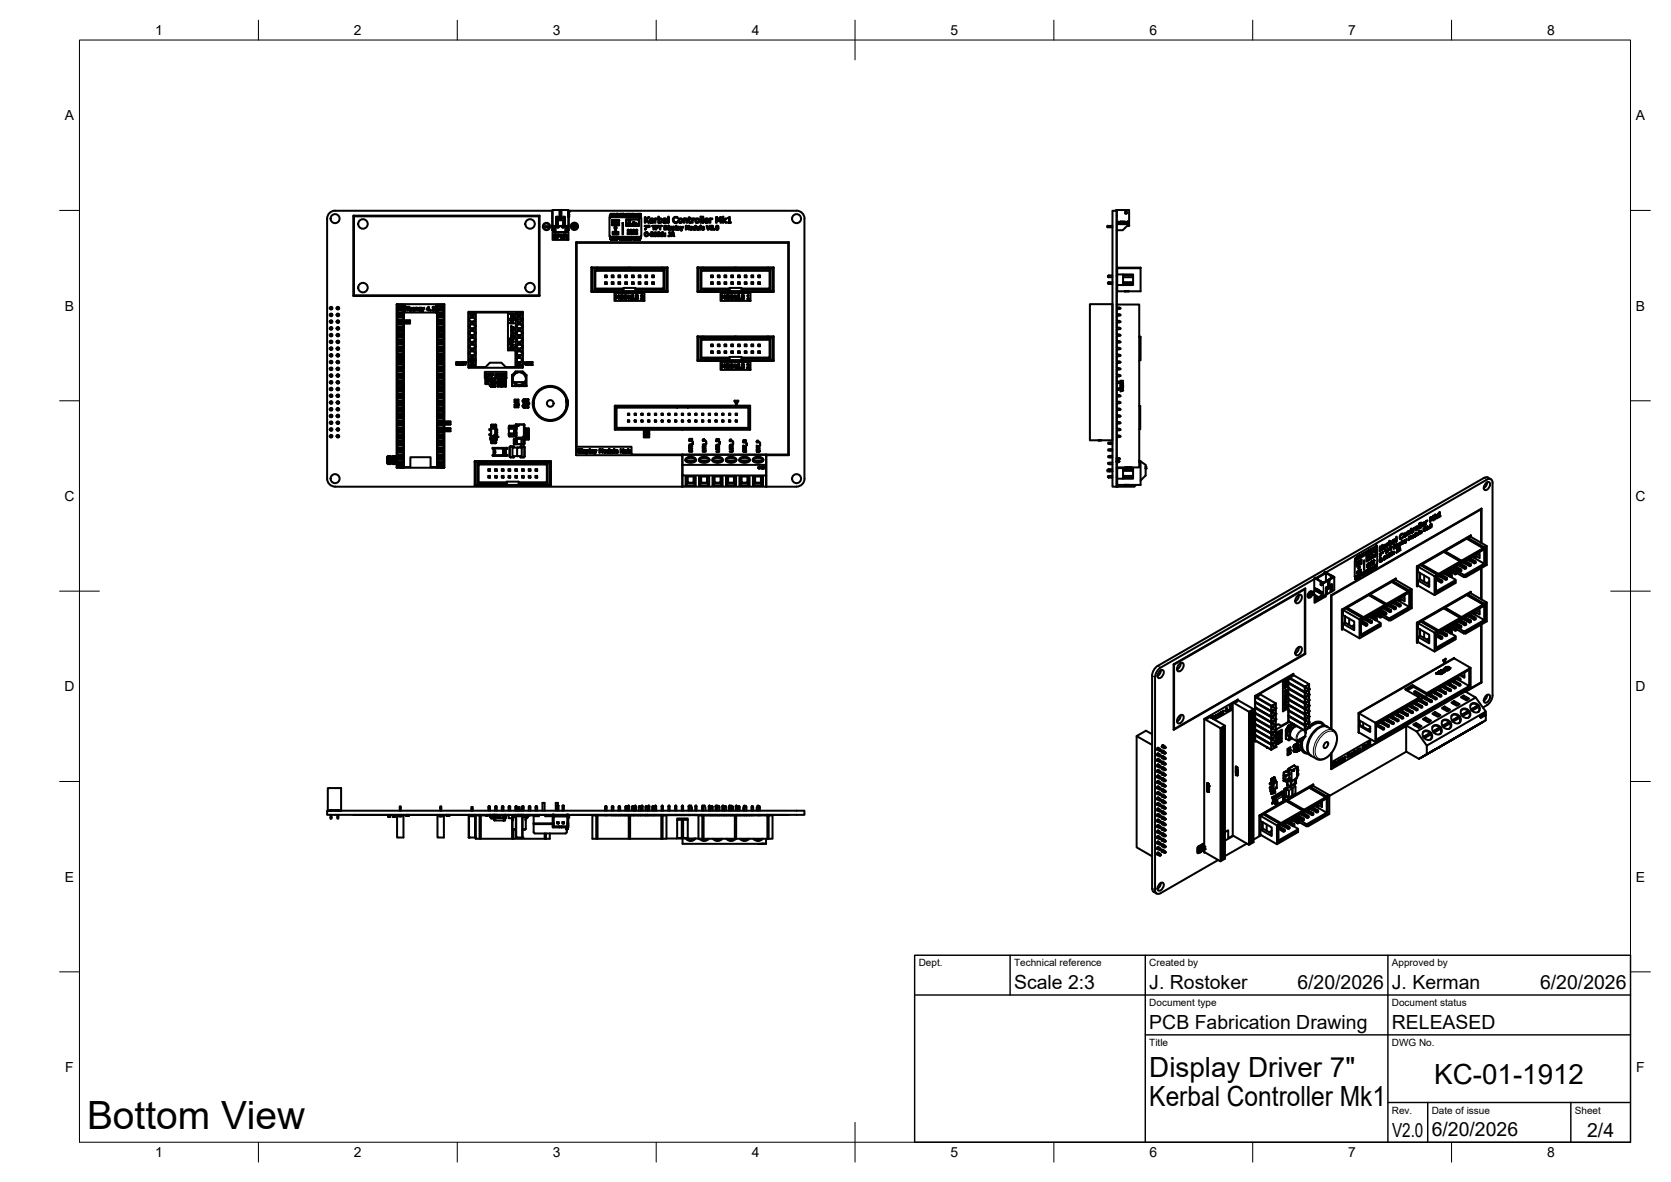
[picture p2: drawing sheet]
<svg xmlns="http://www.w3.org/2000/svg" width="420mm" height="297mm" viewBox="0 0 420 297" stroke-linecap="round" stroke-linejoin="round" font-family="sans-serif">
<defs><g id="words">
<text font-size="9.8" x="21.9" y="283.7">Bottom View</text>
<g font-size="7">
<text x="289" y="270.6">Display Driver 7&quot;</text>
<text x="360.6" y="272.3">KC-01-1912</text>
<text x="289" y="278.1">Kerbal Controller Mk1</text>
</g>
<g font-size="4.9">
<text x="255" y="248.5">Scale 2:3</text>
<text x="289" y="248.5">J. Rostoker</text>
<text x="326.2" y="248.5">6/20/2026</text>
<text x="350" y="248.5">J. Kerman</text>
<text x="387.2" y="248.5">6/20/2026</text>
<text x="289" y="258.6">PCB Fabrication Drawing</text>
<text x="350" y="258.6">RELEASED</text>
<text x="350" y="285.7">V2.0</text>
<text x="360" y="285.5">6/20/2026</text>
<text x="399.1" y="285.7">2/4</text>
</g>
<g font-size="3.5">
<text x="39" y="8.8">1</text>
<text x="89" y="8.8">2</text>
<text x="139" y="8.8">3</text>
<text x="189" y="8.8">4</text>
<text x="239" y="8.8">5</text>
<text x="289" y="8.8">6</text>
<text x="339" y="8.8">7</text>
<text x="389" y="8.8">8</text>
<text x="16.3" y="30.2">A</text>
<text x="411.3" y="30.2">A</text>
<text x="16.3" y="78">B</text>
<text x="411.3" y="78">B</text>
<text x="16.2" y="125.9">C</text>
<text x="411.2" y="125.9">C</text>
<text x="16.2" y="173.7">D</text>
<text x="411.2" y="173.7">D</text>
<text x="16.3" y="221.6">E</text>
<text x="411.3" y="221.6">E</text>
<text x="16.4" y="269.4">F</text>
<text x="411.4" y="269.4">F</text>
<text x="39" y="290.8">1</text>
<text x="89" y="290.8">2</text>
<text x="139" y="290.8">3</text>
<text x="189" y="290.8">4</text>
<text x="239" y="290.8">5</text>
<text x="289" y="290.8">6</text>
<text x="339" y="290.8">7</text>
<text x="389" y="290.8">8</text>
</g>
<g font-size="2.5">
<text x="231" y="242.9">Dept.</text>
<text x="255" y="242.9">Technical reference</text>
<text x="289" y="242.9">Created by</text>
<text x="350" y="242.9">Approved by</text>
<text x="289" y="252.8">Document type</text>
<text x="350" y="252.8">Document status</text>
<text x="289" y="262.9">Title</text>
<text x="350" y="262.9">DWG No.</text>
<text x="350" y="279.9">Rev.</text>
<text x="360" y="279.9">Date of issue</text>
<text x="396" y="279.9">Sheet</text>
</g>
</g></defs>
<!-- layer: Visible -->
<g fill="none" stroke="#000" stroke-width=".51">
<path d="M84.2 53h54.6M84.3 52.9a2 2 0 0 0-2 2v65.4a2 2 0 0 0 2 2M89 54.4h46.5v19.8h-46.5zM135.7 54.3v20M135.7 54.3h-46.9l.1 20.1 46.8-.1M137.1 56.8h.6v.2h-.6zM138.9 58.3h4v2h-4zM139 53h-.2l.1 4.9h.8v-1.1M139 56.7h3.8M139.3 58.9h.6v.2l-.6-.1 .1 .2 .5 .2v.4h-.7v-.2l.4 .1 .2-.1-.5-.3zM139.3 56.8h.2v1h-.2M139.3 56.8v1.1h-.3v-5.1h3.9v5.1h-.3v-1.1"/>
<path d="M139.8 56.8v-2.3h.5v2.3M139.8 56.4h.5M139.9 56.8h.1M140 56.8h.1M140.1 56.8v.3h.3v-.3M140.1 54.5v1.9M140.2 58.9l.6 .1-.1 .4-.4 .1v.3h-.1zM140.3 59h.3v.3l-.3 .1zM140.5 56.8a.31 .31 0 0 1-.2 .4 .31 .31 0 0 1-.3-.4M140.6 52.8h.1M140.7 52.8v2.6h.5v-2.6M141 58.9l.1 .5 .7-.5-.5 .4 .5 .5-.6-.4-.2 .4z"/>
<path d="M141 56.8h-.2M141.3 52.8h-.1M141.3 56.8a.31 .31 0 0 0 .1 .4 .31 .31 0 0 0 .4 0 .31 .31 0 0 0 0-.4M141.4 56.8v.3h.4v-.3M141.6 56.8v-2.3h.5v2.3M141.6 56.4h.5M141.8 54.5v1.9M141.9 58.9l.6 .1-.1 .4 .3 .4-.5-.4h-.2l-.1 .4zM142 56.8h.1M142 56.8l-.1 .1M142 59h.4v.3h-.4zM142.2 56.8l.1 1.1"/>
<path d="M142.6 56.8h-.3v1h.3M142.9 53h.1v4.9M142.9 53.8h.1M142.9 53.5v.2M142.9 53.4v.1M142.9 53.1v.3M142.9 53.5h.1M142.9 53.9v.6M142.9 53.4h.1M143 53h57.3M143 57.8l-.7 .1M144.3 56.3h.2v.5h.6v.2h-.6v.5h-.2v-.5h-.5v-.2h.5z"/>
<path d="M153.3 54.7l.1-.1h7.7l.1 .2v4.5l-.2 .2h-7.6l-.2-.2zM153.4 59.7l.3 .5 .3-.5 .4 .5 .3-.5 .3 .5 .3-.5 .1 .1-.3 .5-.4-.5-.3 .5-.3-.5-.5 .5zM153.5 53.7h.1v.5l-.3 .2zM153.7 53.7h.4l-.2 .2 .2 .1-.2 .1 .2 .3h-.4zM153.9 56.4h1.7l.1 .1-1.8 .1zM153.9 55.8h1.7l.1 .2-1.8 .1zM153.9 55.3h1.7l.1 .1-1.8 .1zM154.1 58.3h1.3l.1 .5-1.4 .1zM154.2 58.4h1.2v.4h-1.2zM154.2 53.7l.4 .1v.5l-.4 .1zM154.3 54.1l.2 .1zM154.3 53.9l.1 .1z"/>
<path d="M154.6 57.1l.2-.1 .2 .2-.1 1h-.2zM154.8 53.7h.2l-.3 .3zM155 53.8h.4l-.2 .1 .2 .2-.1 .3-.3-.1 .3-.1zM155.6 59.7h.2l.1 .3 .1-.3 .2 .3 .2-.3h.1l-.2 .6-.2-.4-.3 .4zM155.8 53.8l.4-.1v.2l-.3 .1v.2h.3v.2l-.4-.1zM156.5 56.1h.2l-.1 2.8zM157 53.7l.5 .4v-.4h.1v.7l-.4-.4-.2 .4zM157.3 59.6l.4 .1 .1 .6-.3-.2-.2 .2zM157.4 55.1h3.3v1.7h-3.3zM157.5 59.8v.1zM157.5 55.2h3.1v1.5h-.2v-.4h-.3v.4h-.2v-.7h-.3v.7h-.2v-.9h-.2v.9h-.2v-.3h-.3v.3h-.2v-1.3h-.3v1.3h-.2v-.7h-.3v.7h-.2zM157.7 53.7h.4l-.1 .7h-.2z"/>
<path d="M157.9 59.7l.1 .2 .4-.2-.2 .3 .2 .3-.4-.3-.1 .3zM158.2 53.7l.4 .1-.1 .3 .1 .3-.3-.3-.1 .3zM158.3 53.9l.1 .1zM158.5 59.7h.3l-.2 .1 .3 .2-.2 .3-.3-.1 .3-.1zM159.1 59.7l.3 .5 .3-.5 .4 .5 .3-.5 .4 .5 .2-.5 .1 .1-.3 .5-.4-.5-.2 .5-.4-.5-.4 .5zM159.4 53.7h.2v.5l.2 .2h-.4zM159.9 53.7h.1v.5l.2 .2h-.3zM160.3 53.7h.3l-.2 .2 .2 .1-.2 .1 .2 .3h-.3zM160.7 53.7l.4 .1-.1 .3 .2 .3-.3-.3-.2 .3zM160.9 53.9l.1 .1zM162.1 56.7h.7l-.5 1h-.1l.4-.9zM162.1 54.5h.2v.8l.7-.8h.3l-.1 .1a.58 .58 0 0 0-.5 .8l.6 .6h-.3l-.5-.6-.2 .6h-.2z"/>
<path d="M162.1 58.5l.3-.1h.5v.2l-.5-.1-.2 .3 .1 .4 .6-.1v.2l-.7-.1zM162.9 56.7h.2v.4zM163 58.9l.4 .1zM163.2 56.7h.1v.4zM163.4 55.1l.3-.2 .6 .1 .1 .5h-.9l.3 .4 .5-.2v.3h-.5l-.4-.2zM163.6 55.1l.4-.1 .2 .3h-.7zM163.6 58.4l.6 .1v.4l-.5 .3 .6 .2h-.7l.5-.8-.1-.1-.4 .1zM163.9 56.7h.9l-.4 .1v.9l-.1-.9zM164.6 58.4h.3l.2 .2-.1 .8-.5-.2zM164.6 54.9l.2 .1 .5-.1v.2l-.5 .1v.8h-.2zM164.6 58.5l.4 .1-.2 .7-.2-.2zM164.9 56.7h.6l-.5 .1v.3h.5l-.5 .1v.5h-.1z"/>
<path d="M165.4 58.4l.5 .1v.3l-.4 .4 .5 .2h-.7l.5-.7v-.2l-.4 .1zM165.5 54.4h.2v.6l.5-.1 .2 .2 .1 .5-.3 .4h-.7zM165.6 56.7h.8l-.3 .1v.9l-.2-.9zM165.7 55.1l.4-.1 .2 .2-.2 .6h-.4zM166.3 58.5l.5-.1-.5 .4 .6 .1-.2 .5-.5-.3zM166.8 54.9l.8 .1v1l-.8-.1 .1-.5 .5-.1-.1-.3-.5 .1zM166.9 55.5a.28 .28 0 0 1 .4-.1 .28 .28 0 0 1 .1 .3l-.4 .1zM167 56.7l.7 .2 .1 .5-.2 .2-.6 .1zM167.1 56.8l.5 .2v.5l-.5 .1zM167.2 59.2l.1 .2zM167.2 58.6l.1 .2zM168 54.4h.2v1.6h-.2z"/>
<path d="M168 56.7l.2 .1zM168 57l.2 .7zM168.2 58.4h.3v.8l-.2 .2h-.2l.3-.2v-.7zM168.4 57.1l.5-.1-.4 .2 .4 .2-.1 .3h-.4l.4-.1-.4-.3zM168.8 58.4l.6 .1-.2 .4 .4 .5-.5-.4h-.2l-.1 .4zM168.9 58.5h.3l.1 .3-.4 .1zM169.1 57h.5l.2 .3-.2 .4h-.4v.3h-.1zM169.2 57.2l.4-.1-.1 .5h-.3zM169.5 54.6l.4-.1 .5 .1v.2l-.7-.1-.3 .4 .2 .7h.5l.3-.1v.2l-.5 .1-.5-.2-.2-.6zM170 56.7h.1v1h-.1zM170.3 57l.6 .1v.6l-.6-.1 .1-.3 .4-.1zM170.9 55.1h.5v.5l-.1 .2-.5-.1z"/>
<path d="M171.1 57l.3 .5 .4-.5-.5 1zM171.9 54.9l.9 .1v1h-.1l-.2-1-.4 .2v.8h-.2zM172.4 56.7h.2l.3 .6 .2-.6h.2v1h-.1v-.8l-.3 .5-.3-.5-.2 .8zM173.2 54.6h.2v.3h.4v.1h-.4v.8h.4v.2l-.6-.1-.1-.9zM174 54.9l.2 .1 .5-.1v.2l-.5 .1v.8h-.2zM174.4 57.1l.5-.1 .1-.3v1l-.6-.1zM174.5 57.2l.4-.1v.4l-.4 .1zM175.1 55.1l.3-.1 .2 .2-.1 .6-.5-.1zM175.2 57l.3 .6 .2-.1 .1-.5v.7l-.5-.1zM176.1 56.7h.1v1h-.1zM176.1 54.4h.2v1.6h-.2zM176.5 57.1l.4-.1 .2 .3-.6 .1 .6 .3h-.6z"/>
<path d="M176.6 57.2l.2-.1 .2 .2zM176.7 54.4h.1v1.6h-.1zM177.2 55.1l.3-.2h.5l.1 .6-.8 .1 .3 .3 .5-.2v.2h-.8l-.2-.3zM177.4 55.1l.4-.1 .2 .3h-.7zM177.6 56.7h.2l.3 .9 .4-.9-.3 1h-.2zM178.4 54.9l.2 .1 .5-.1v.2l-.5 .1v.8h-.2zM178.7 56.8h.5v.4l-.4 .4 .5 .1h-.7l.5-.6v-.3zM179.6 57.5l.1 .2zM180 54.5l.3 .1 .4 .7 .4-.8h.2v1.5h-.2v-1.3l-.4 .9-.5-.9v1.3h-.2zM180.1 56.8l.5 .1 .1 .6-.3 .2-.4-.2zM180.2 56.9h.3l-.1 .7-.3-.2zM181.7 54.4h.2v1l.6-.5h.2l-.5 .5 .5 .6-.3-.1a.24 .24 0 0 0-.2-.3 .24 .24 0 0 0-.3 .2v.2h-.2z"/>
<path d="M183 54.7l.5-.2v1.3h.3v.2h-.8v-.2h.3v-1zM200.3 52.9a1.97 1.97 0 0 1 2 2.1v65.3a2 2 0 0 1-2 2M278.4 57l1.3 .1M279.7 53h1.1v69.3h-1.1zM279.7 56.8h-1.2l-.1 .3M280.7 52.8h.1M280.7 52.8h2.2M280.7 52.8v.2M280.8 53v24.2l.9 .2v.1l-.3 .2h-.6v1.2l.9 .2v.1l-.3 .2h-.6v1.2l.9 .2v.1l-.3 .2h-.6v1.2l.9 .2v.1l-.3 .1h-.6v1.3l.9 .1v.2l-.3 .1h-.6v1.3l.9 .1v.2l-.3 .1h-.6v1.3l.9 .1v.2l-.3 .1h-.6v1.3l.9 .1v.2l-.3 .1h-.6v1.3l.9 .1v.2l-.3 .1h-.6v1.3l.9 .1v.2l-.3 .1h-.6v1.3l.9 .1v.2l-.3 .1h-.6v1.3l.9 .1v.2l-.3 .1h-.6v1.3l.9 .1v.2l-.3 .1h-.6v1.3l.9 .1v.2l-.3 .1h-.6v1.3l.9 .1v.2l-.3 .1h-.6v1.2l.9 .2v.2l-.3 .1h-.6v1.2l.9 .2v.2l-.3 .1h-.6v1.2l.9 .2v.1l-.3 .2h-.6v1.2l.9 .2v.1l-.3 .1h-.6v1.3l.9 .1v.2l-.3 .1h-.6v5.7M281.1 55.7l.1 .6h.2h-.3zM281.6 55.8l.4-.1-.4 .2v.3l.4 .1-.5-.1zM282.1 55.7h.3h-.2v.3h.2h-.2v.3h.3h-.4z"/>
<path d="M282.6 55.7l.5 .1-.1 .4-.4 .1zM282.7 55.7l.3 .2-.1 .3-.2 .1zM282.9 52.8h.1M282.9 52.8l.1 .9 .3-.1v-.8M283.4 52.8h.5v3.9M283.4 52.8h-.1M283.4 55.7l.4 .6-.2-.2-.4 .2zM283.5 55.7l.1 .4h-.2zM283.8 56.8h-.4l-1.1 1.1h-1.5M283.9 56.7v.1M82.9 77.4v.1M82.9 79.1v.1"/>
<path d="M83.1 78.9h.3v.5h-.3zM83.1 77.2h.3v.5h-.3zM83.1 79.1h.3M83.1 79.2h.3M83.1 77.4h.3M83.1 77.5h.3M84.8 79.1l.3-.2v.5l-.3-.2M84.8 77.4l.3-.2v.5l-.3-.2M85.1 79.1h-.3v.1h.3M85.1 77.4h-.3v.1h.3M85.3 77.4v.1M85.3 79.1v.1"/>
<path d="M99.8 76.5h1.7v41h-1.7zM100.1 76.9h1.1l-.2 .2h-.7zM100.1 76.9v1.2l.2-.2v-.8M100.1 78.6h1.1l-.2 .2h-.7zM100.1 78.6v1.2l.2-.2v-.8M100.3 77.9h.7l.2 .2h-1.1M100.3 79.6h.7l.2 .2h-1.1M100.5 79v-.1l-.2 .3 .2 .3M100.5 79.4v.2M100.5 79v.4M100.5 77.1v.2M100.5 77.3v.4"/>
<path d="M100.5 77.7h.3M100.5 79h.3M100.5 79.4h.3M100.5 77.3h.3M100.5 77.2l-.2 .3 .2 .4v-.2M100.8 79v-.1l.2 .3-.2 .3M100.8 79.4v.2M100.8 79v.4M100.8 77.1v.2M100.8 77.3v.4M100.8 77.2l.2 .3-.2 .4v-.2M101 77.1v.8"/>
<path d="M101 78.8v.8M101.2 76.9v1.2M101.2 78.6v1.2M101.6 76.6h.3v1.9h7.7v-1.9h.3v40.8h-1.6v-2.5h-5.1v2.5h-1.6zM102.1 77.1h.8l-.4 .1v.9l-.1-.9zM102.9 77.4h.5l.1 .3-.6 .1 .2 .2 .4-.1-.1 .1h-.5zM103 77.5l.2-.1 .2 .2h-.5zM103.7 77.4l.3-.1 .2 .1 .1 .3-.6 .1 .6 .2-.6-.1zM103.8 77.5l.2-.1 .2 .2h-.5zM104.5 77.3l.6 .1v.7l-.2-.7-.3 .1-.1 .6zM105.3 77.4h.5l-.4 .1 .4 .3-.1 .3-.4-.1 .4-.1-.4-.3zM106 77.3l.3 .6 .4-.6-.4 1h-.2l.2-.3z"/>
<path d="M107.7 77.3v.4h-.4zM107.7 77.1l.1 .6h.2l-.2 .4-.1-.3h-.4zM108.2 77.9l.2 .2zM108.7 77.2l.4-.1v.9l.2 .1h-.6l.2-.1v-.7zM110 76.5h1.6v41h-1.6zM110.3 76.9h1.1l-.2 .2h-.8zM110.3 76.9v1.2l.1-.2v-.8M110.3 78.6h1.1l-.2 .2h-.8zM110.3 78.6v1.2l.1-.2v-.8M110.4 77.9h.8l.2 .2h-1.1M110.4 79.6h.8l.2 .2h-1.1M110.7 79v-.1l-.3 .3 .3 .3"/>
<path d="M110.7 79.4v.2M110.7 79v.4M110.7 77.1v.2M110.7 77.3v.4M110.7 77.7h.3M110.7 79h.3M110.7 79.4h.3M110.7 77.3h.3M110.7 77.2l-.3 .3 .3 .4v-.2M111 77.2l.2 .3-.2 .4v-.2M111 79v-.1l.2 .3-.2 .3M111 79.4v.2"/>
<path d="M111 79v.4M111 77.1v.2M111 77.3v.4M111.2 77.1v.8M111.2 78.8v.8M111.4 76.9v1.2M111.4 78.6v1.2M117.8 78.7h.1M117.9 78.4h13.5M117.9 78.3l-.1 14.1 13.7-.1M117.9 78.6h1.5M117.9 78.6h.1"/>
<path d="M118 78.8l.3 .3M118.3 79.8l-.3 .3M118.4 79.1h.6v.7h-.6zM118.4 79.8h.1M118.4 79.1h.1M118.6 79.1v.7M118.8 79.1v.7M119 79.8l.4 .3M119 79.8h.1M119.4 78.8l-.4 .3M119.4 78.6h.1M119.5 78.7h.1"/>
<path d="M119.6 78.5h8.1v9.5h1.9v4.3h-2.4l-1.1-1.1h-2.9l-1.1 1.1h-2.5zM128.2 78.8l.2 .1zM128.5 78.8l.7 .1zM128.5 79.3l.7-.1-.6 .2 .1 .3 .5 .1h-.7zM129.7 78.7l.1 1.6M129.7 78.7h1.7l-.1 1.6M129.7 78.7h.1M129.8 78.6h1.5M129.8 78.6h.1M129.9 78.8l.3 .3M130.2 79.1h.7v.7h-.7zM130.2 79.8l-.3 .3"/>
<path d="M130.2 79.8h.1M130.4 79.1v.7M130.7 79.1v.7M130.9 79.8l.3 .3M130.9 79.8h.1M131.2 78.8l-.3 .3M131.4 78.3l.1 .1M131.4 78.7h.1M131.5 78.5v13.8M144.8 60.9l.1 53.5h26.6v7.9M145 61h53.2v53.2h-39.4v-1.9h-13.8zM148.8 73.4h.1"/>
<path d="M148.8 67.2v6.2M148.8 67.2l19.1 .1M148.8 67.2h.1M148.9 67.4h1v-.1h.3v.1h7.9v-.1h.3v.1l7.9-.1 1.3 .1v5.8h-18.7zM149.5 67.9l.2 .2M149.7 72.5h7M149.9 67.4h-1.1v5.8h7.6l.1-.5h-7v-4.8h17.5M150.2 67.4h7.9M150.6 73.2h.1M151 73.2h.9M151 73.2h-.2M152.1 73.2h.1"/>
<path d="M152.1 69.2h.4v.5h-.4zM152.1 70.9h.4v.5h-.4zM152.1 69.2l.2 .2M152.1 70.9l.2 .2M152.1 73.2h.4M152.4 69.5l-.3 .2M152.4 69.4l-.1 .1M152.4 71.2l-.3 .2M152.4 71.1l-.1 .1M152.5 73.2h.1M152.5 73.2h.4M152.5 69.2l-.1 .2 .1 .3"/>
<path d="M152.5 70.9l-.1 .2 .1 .3M152.9 73.2h.1M153 73.2h.3M153.3 73.2h.2M153.8 69.2h.4v.5h-.4zM153.8 70.9h.4v.5h-.4zM153.8 69.2l.1 .2M153.8 70.9l.1 .2M154.1 69.5l-.3 .2M154.1 69.4l-.2 .1M154.1 71.2l-.3 .2M154.1 71.1l-.2 .1"/>
<path d="M154.2 69.2l-.1 .2 .1 .3M154.2 70.9l-.1 .2 .1 .3M154.5 73.6h7.5v2h-7.5zM154.8 74.2h.2l.2 .5 .3-.5h.2v.9h-.2v-.8l-.2 .6-.4-.6-.1 .8zM155.5 70.9h.4v.5h-.4zM155.5 69.2h.4v.5h-.4zM155.5 70.9l.1 .2M155.5 69.2l.1 .2M155.8 71.2l-.3 .2M155.8 71.1l-.2 .1M155.8 69.5l-.3 .2M155.8 69.4l-.2 .1"/>
<path d="M155.9 70.9l-.1 .2 .1 .3M155.9 69.2l-.1 .2 .1 .3M156.5 72.7l.3-.2v.7M156.6 73.2h3.3M156.8 72.5v-.1h2.9v.8M157 74.2l.8 .2v.3l-.2 .4h-.6zM157.1 74.3l.5 .1v.6h-.5zM157.2 69.2h.4v.5h-.4zM157.2 70.9h.4v.5h-.4zM157.2 69.2l.1 .2M157.2 70.9l.1 .2M157.5 69.5l-.3 .2"/>
<path d="M157.5 69.4l-.2 .1M157.5 71.2l-.3 .2M157.5 71.1l-.2 .1M157.6 69.2l-.1 .2 .1 .3M157.6 70.9l-.1 .2 .1 .3M158 74.2l.3 .9 .3-.2 .2-.7-.2 .9-.5-.1zM158.9 70.9h.4v.5h-.4zM158.9 69.2h.4v.5h-.4zM158.9 70.9l.1 .2M158.9 69.2l.1 .2M159 74.2l.2 .8 .5 .1h-.7zM159.2 71.2l-.3 .2"/>
<path d="M159.2 71.1l-.2 .1M159.2 69.5l-.3 .2M159.2 69.4l-.2 .1M159.3 70.9l-.1 .2 .1 .3M159.3 69.2l-.1 .2 .1 .3M159.7 72.5l.4 .2M159.8 74.2h.6l-.5 .1v.3h.5l-.5 .1v.3l.5 .1h-.6zM160.6 70.9h.4v.5h-.4zM160.6 69.2h.4v.5h-.4zM160.6 70.9l.1 .2M160.6 69.2l.1 .2M160.9 71.2l-.3 .2"/>
<path d="M160.9 71.1l-.2 .1M160.9 69.5l-.3 .2M160.9 69.4l-.2 .1M161 70.9l-.1 .2 .1 .3M161 69.2l-.1 .2 .1 .3M161.1 74.2h.6l-.1 .9h-.5l.5-.2-.3-.2 .3-.4zM162.3 70.9h.4v.5h-.4zM162.3 69.2h.4v.5h-.4zM162.3 70.9l.1 .2M162.3 69.2l.1 .2M162.6 71.2l-.3 .2M162.6 71.1l-.2 .1"/>
<path d="M162.6 69.5l-.3 .2M162.6 69.4l-.2 .1M162.7 70.9l-.1 .2 .1 .3M162.7 69.2l-.1 .2 .1 .3M164 70.9h.4v.5h-.4zM164 69.2h.4v.5h-.4zM164 70.9l.1 .2M164 69.2l.1 .2M164.3 71.2l-.3 .2M164.3 71.1l-.2 .1M164.3 69.5l-.3 .2M164.3 69.4l-.2 .1"/>
<path d="M164.4 70.9l-.1 .2 .1 .3M164.4 69.2l-.1 .2 .1 .3M166.6 67.4h1.1v5.8h-7.6M166.8 68.1v4.4h-6.9M166.8 68.1h-17.1v4.4l-.2 .2M166.8 72.5l.2 .2M167 67.9v4.8h-6.9v.5M167 67.9l-.2 .2M167.9 67.3v6.1h-19.1M175.4 73.4h.1M175.5 67.2l-.1 6.2M175.5 67.2h19"/>
<path d="M175.5 67.2h.1M175.6 67.4h1v-.1h.3v.1h7.9v-.1h.3v.1l7.9-.1 1.2 .1v5.8h-18.6zM176.2 67.9l.2 .2M176.4 72.5h6.9M176.6 67.4h-1.1v5.8h7.6v-.5h-6.9v-4.8h17.5M176.9 67.4h7.9M177.3 73.2h.1M177.6 73.2h1M177.6 73.2h-.2M178.8 73.2h.3M178.8 69.2h.4v.5h-.4zM178.8 70.9h.4v.5h-.4z"/>
<path d="M178.8 69.2l.1 .2M178.8 70.9l.1 .2M179.1 69.5l-.3 .2M179.1 69.4l-.2 .1M179.1 71.2l-.3 .2M179.1 71.1l-.2 .1M179.2 73.2h.1M179.2 73.2h.4M179.2 69.2l-.1 .2 .1 .3M179.2 70.9l-.1 .2 .1 .3M179.6 73.2h.1M179.6 73.2h.6"/>
<path d="M180.5 69.2h.4v.5h-.4zM180.5 70.9h.4v.5h-.4zM180.5 69.2l.1 .2M180.5 70.9l.1 .2M180.8 69.5l-.3 .2M180.8 69.4l-.2 .1M180.8 71.2l-.3 .2M180.8 71.1l-.2 .1M180.9 69.2l-.1 .2 .1 .3M180.9 70.9l-.1 .2 .1 .3M181.2 73.6h7.5v2h-7.5zM181.5 74.2h.2l.2 .5 .3-.5h.2v.9l-.2-.8-.1 .2a.23 .23 0 0 1-.2 .4 .23 .23 0 0 1-.2-.4l-.1-.2-.1 .8z"/>
<path d="M182.2 70.9h.4v.5h-.4zM182.2 69.2h.4v.5h-.4zM182.2 70.9l.1 .2M182.2 69.2l.1 .2M182.5 71.2l-.3 .2M182.5 71.1l-.2 .1M182.5 69.5l-.3 .2M182.5 69.4l-.2 .1M182.6 70.9l-.1 .2 .1 .3M182.6 69.2l-.1 .2 .1 .3M183.1 72.7l.4-.2v.7M183.3 73.2h3.3"/>
<path d="M183.5 72.5v-.1h2.9v.8M183.7 74.2l.7 .2-.1 .7h-.6zM183.8 74.3l.5 .1-.1 .6h-.4zM183.9 69.2h.4v.5h-.4zM183.9 70.9h.4v.5h-.4zM183.9 69.2l.1 .2M183.9 70.9l.1 .2M184.2 69.5l-.3 .2M184.2 69.4l-.2 .1M184.2 71.2l-.3 .2M184.2 71.1l-.2 .1M184.3 69.2l-.1 .2 .1 .3"/>
<path d="M184.3 70.9l-.1 .2 .1 .3M184.7 74.2h.1v.7l.2 .2 .3-.1 .2-.8-.2 .9-.6-.1zM185.6 70.9h.4v.5h-.4zM185.6 69.2h.4v.5h-.4zM185.6 70.9l.1 .2M185.6 69.2l.1 .2M185.7 74.2l.1 .8 .5 .1h-.6zM185.9 71.2l-.3 .2M185.9 71.1l-.2 .1M185.9 69.5l-.3 .2M185.9 69.4l-.2 .1M186 70.9l-.1 .2 .1 .3"/>
<path d="M186 69.2l-.1 .2 .1 .3M186.4 72.5l.3 .2M186.5 74.2h.6l-.5 .1v.3h.5l-.5 .1v.3l.5 .1h-.6zM187.3 70.9h.4v.5h-.4zM187.3 69.2h.4v.5h-.4zM187.3 70.9l.1 .2M187.3 69.2l.1 .2M187.6 71.2l-.3 .2M187.6 71.1l-.2 .1M187.6 69.5l-.3 .2M187.6 69.4l-.2 .1M187.7 70.9l-.1 .2 .1 .3"/>
<path d="M187.7 69.2l-.1 .2 .1 .3M187.9 74.3l.3-.1v.9h.2h-.5h.2v-.7zM189 70.9h.4v.5h-.4zM189 69.2h.4v.5h-.4zM189 70.9l.1 .2M189 69.2l.1 .2M189.3 71.2l-.3 .2M189.3 71.1l-.2 .1M189.3 69.5l-.3 .2M189.3 69.4l-.2 .1M189.4 70.9l-.1 .2 .1 .3M189.4 69.2l-.1 .2 .1 .3"/>
<path d="M190.6 70.9h.5v.5h-.5zM190.6 69.2h.5v.5h-.5zM190.6 70.9l.2 .2M190.6 69.2l.2 .2M190.9 71.2l-.3 .2M190.9 71.1l-.1 .1M190.9 69.5l-.3 .2M190.9 69.4l-.1 .1M191.1 70.9l-.2 .2 .2 .3M191.1 69.2l-.2 .2 .2 .3M193.3 67.4h1.1v5.8h-7.6l-.1-.5h7v-4.8M193.5 68.1v4.4h-7"/>
<path d="M193.5 68.1h-17.1v4.4l-.2 .2M193.5 72.5l.2 .2M193.7 67.9l-.2 .2M194.5 67.2l.1 .1M194.5 67.3v6.1h-19M198.4 60.9v53.4M198.4 60.9h-53.6M274 76.4h5.7v34.2h-5.7zM278.8 69.2l-.2 .2 .2 .3M278.8 70.9l-.2 .2 .2 .3M278.8 69.2v.5M278.8 70.9v.5"/>
<path d="M278.8 69.2h.9M278.8 69.7h.9M278.8 70.9h.9M278.8 71.4h.9M280.8 76.5h5.6v41h-5.6M280.8 69.2h.1M280.8 69.7h.1M280.8 70.9h.1M280.8 71.4h.1M280.8 72.4h.1M280.8 72.8h.1M280.8 67.8h.1"/>
<path d="M280.8 68.2h.1M280.9 67.4h5.9v5.8h-5.9v-4.2M280.9 69h4v2.6h-4M282.4 69.2h2.5M282.4 69.7h2.5M282.4 70.9h2.5M282.4 71.4h2.5M282.4 69v2.6M282.8 73.2h.1M282.9 73.2h.1M283 73.2h.7M286.8 67.4v-.1h-5.9v1.7"/>
<path d="M82.9 80.8v.1M82.9 82.5v.1M82.9 84.1v.2M82.9 85.8v.2M82.9 87.5v.2M82.9 89.2v.2M82.9 90.9v.2M82.9 92.6v.2M82.9 94.3v.2M82.9 96v.2M82.9 97.7v.2M82.9 99.4v.2"/>
<path d="M83.1 94.2h.3v.4h-.3zM83.1 95.9h.3v.4h-.3zM83.1 97.6h.3v.4h-.3zM83.1 99.3h.3v.4h-.3zM83.1 92.5h.3v.4h-.3zM83.1 90.8h.3v.4h-.3zM83.1 89.1h.3v.4h-.3zM83.1 87.4h.3v.4h-.3zM83.1 85.7h.3v.4h-.3zM83.1 84h.3v.4h-.3zM83.1 82.3h.3v.4h-.3zM83.1 80.6h.3v.5h-.3z"/>
<path d="M83.1 80.8h.3M83.1 96h.3M83.1 94.3h.3M83.1 94.5h.3M83.1 96.2h.3M83.1 97.7h.3M83.1 97.9h.3M83.1 99.4h.3M83.1 99.6h.3M83.1 92.6h.3M83.1 92.8h.3M83.1 90.9h.3"/>
<path d="M83.1 91.1h.3M83.1 89.2h.3M83.1 89.4h.3M83.1 87.5h.3M83.1 87.7h.3M83.1 85.8h.3M83.1 86h.3M83.1 84.1h.3M83.1 84.3h.3M83.1 82.5h.3M83.1 82.6h.3M83.1 80.9h.3"/>
<path d="M84.8 94.3l.3-.1v.4l-.3-.1M84.8 96l.3-.1v.4l-.3-.1M84.8 97.7l.3-.1v.4l-.3-.1M84.8 99.4l.3-.1v.4l-.3-.1M84.8 92.6l.3-.1v.4l-.3-.1M84.8 90.9l.3-.1v.4l-.3-.1M84.8 89.2l.3-.1v.4l-.3-.1M84.8 87.5l.3-.1v.4l-.3-.1M84.8 85.8l.3-.1v.4l-.3-.1M84.8 84.1l.3-.1v.4l-.3-.1M84.8 82.5l.3-.2v.4l-.3-.1M84.8 80.8l.3-.2v.5l-.3-.2"/>
<path d="M85.1 94.3h-.3v.2h.3M85.1 96h-.3v.2h.3M85.1 97.7h-.3v.2h.3M85.1 99.4h-.3v.2h.3M85.1 92.6h-.3v.2h.3M85.1 90.9h-.3v.2h.3M85.1 89.2h-.3v.2h.3M85.1 87.5h-.3v.2h.3M85.1 85.8h-.3v.2h.3M85.1 84.1h-.3v.2h.3M85.1 82.5h-.3v.1h.3M85.1 80.8h-.3v.1h.3"/>
<path d="M85.3 80.8v.1M85.3 82.5v.1M85.3 84.1v.2M85.3 85.8v.2M85.3 87.5v.2M85.3 89.2v.2M85.3 90.9v.2M85.3 92.6v.2M85.3 94.3v.2M85.3 96v.2M85.3 97.7v.2M85.3 99.4v.2"/>
<path d="M100.1 80.3h1.1l-.2 .2h-.7zM100.1 80.3v1.2l.2-.2v-.8M100.1 82h1.1l-.2 .2h-.7zM100.1 82v1.2l.2-.2v-.8M100.1 83.7h1.1l-.2 .2h-.7zM100.1 83.7v1.2l.2-.2v-.8M100.1 85.4h1.1l-.2 .2h-.7zM100.1 85.4v1.2l.2-.3v-.7M100.1 87.1h1.1l-.2 .2h-.7zM100.1 87.1v1.2l.2-.3v-.7M100.1 88.8h1.1l-.2 .2h-.7zM100.1 88.8v1.1l.2-.2v-.7"/>
<path d="M100.1 90.5h1.1l-.2 .2h-.7zM100.1 90.5v1.1l.2-.2v-.7M100.1 92.2h1.1l-.2 .2h-.7zM100.1 92.2v1.1l.2-.2v-.7M100.1 93.9h1.1l-.2 .2h-.7zM100.1 93.9v1.1l.2-.2v-.7M100.1 95.6h1.1l-.2 .2h-.7zM100.1 95.6v1.1l.2-.2v-.7M100.1 97.3h1.1l-.2 .2h-.7zM100.1 97.3v1.1l.2-.2v-.7M100.1 99h1.1l-.2 .2h-.7zM100.1 99v1.1l.2-.2v-.7"/>
<path d="M100.3 81.3h.7l.2 .2h-1.1M100.3 83h.7l.2 .2h-1.1M100.3 84.7h.7l.2 .2h-1.1M100.3 86.3h.7l.2 .3h-1.1M100.3 88h.7l.2 .3h-1.1M100.3 89.7h.7l.2 .2h-1.1M100.3 91.4h.7l.2 .2h-1.1M100.3 93.1h.7l.2 .2h-1.1M100.3 94.8h.7l.2 .2h-1.1M100.3 96.5h.7l.2 .2h-1.1M100.3 98.2h.7l.2 .2h-1.1M100.3 99.9h.7l.2 .2h-1.1"/>
<path d="M100.3 91.1l.2 .3v-.1M100.3 92.8l.2 .3v-.2M100.5 89.2v-.2l-.2 .4 .2 .3v-.1M100.5 90.9v-.2l-.2 .4M100.5 92.6v-.2l-.2 .3M100.5 94.3v-.2l-.2 .3 .2 .4v-.2M100.5 96v-.2l-.2 .3 .2 .4v-.2M100.5 97.6v-.1l-.2 .3 .2 .4v-.2M100.5 99.3v-.1l-.2 .3 .2 .4v-.2M100.5 84.1v-.2l-.2 .4 .2 .3M100.5 85.8v-.2l-.2 .4 .2 .3M100.5 80.7v-.1l-.2 .3 .2 .3"/>
<path d="M100.5 82.4v-.2l-.2 .4 .2 .3M100.5 87.5v-.2l-.2 .4 .2 .3M100.5 99.3v.4M100.5 97.6v.4M100.5 96v.3M100.5 94.3v.3M100.5 92.6v.3M100.5 90.9v.4M100.5 89.2v.4M100.5 87.9v.1M100.5 87.5v.4M100.5 86.2v.1"/>
<path d="M100.5 85.8v.4M100.5 84.5v.2M100.5 84.1v.4M100.5 82.8v.2M100.5 82.4v.4M100.5 81.1v.2M100.5 80.7v.4M100.5 80.7h.3M100.5 81.1h.3M100.5 94.3h.3M100.5 98h.3M100.5 99.7h.3"/>
<path d="M100.5 92.6h.3M100.5 90.9h.3M100.5 89.2h.3M100.5 87.5h.3M100.5 99.3h.3M100.5 97.6h.3M100.5 96h.3M100.5 96.3h.3M100.5 94.6h.3M100.5 92.9h.3M100.5 91.3h.3M100.5 89.6h.3"/>
<path d="M100.5 87.9h.3M100.5 85.8h.3M100.5 86.2h.3M100.5 84.1h.3M100.5 84.5h.3M100.5 82.4h.3M100.5 82.8h.3M100.8 89.2v-.2l.2 .4-.2 .3v-.1M100.8 90.9v-.2l.2 .4M100.8 92.6v-.2l.2 .3M100.8 94.3v-.2l.2 .3-.2 .4v-.2M100.8 96v-.2l.2 .3-.2 .4v-.2"/>
<path d="M100.8 97.6v-.1l.2 .3-.2 .4v-.2M100.8 99.3v-.1l.2 .3-.2 .4v-.2M100.8 84.1v-.2l.2 .4-.2 .3M100.8 85.8v-.2l.2 .4-.2 .3M100.8 80.7v-.1l.2 .3-.2 .3M100.8 82.4v-.2l.2 .4-.2 .3M100.8 87.5v-.2l.2 .4-.2 .3M100.8 99.3v.4M100.8 97.6v.4M100.8 96v.3M100.8 94.3v.3M100.8 92.6v.3"/>
<path d="M100.8 90.9v.4M100.8 89.2v.4M100.8 87.9v.1M100.8 87.5v.4M100.8 86.2v.1M100.8 85.8v.4M100.8 84.5v.2M100.8 84.1v.4M100.8 82.8v.2M100.8 82.4v.4M100.8 81.1v.2M100.8 80.7v.4"/>
<path d="M101 91.1l-.2 .3v-.1M101 92.8l-.2 .3v-.2M101 80.5v.8M101 82.2v.8M101 83.9v.8M101 85.6v.7M101 87.3v.7M101 89v.7M101 90.7v.7M101 92.4v.7M101 94.1v.7M101 95.8v.7"/>
<path d="M101 97.5v.7M101 99.2v.7M101.2 80.3v1.2M101.2 82v1.2M101.2 83.7v1.2M101.2 85.4v1.2M101.2 87.1v1.2M101.2 88.8v1.1M101.2 90.5v1.1M101.2 92.2v1.1M101.2 93.9v1.1M101.2 95.6v1.1"/>
<path d="M101.2 97.3v1.1M101.2 99v1.1M101.8 80.5h.5l-.4 .1v.6l.4 .1h-.5zM102.2 80.7h-.1v.4h.7v-.4l-.2 .1M102.2 80.7h.4v.4h-.4v-.4h.4M102.2 80.7v.1M102.3 80.7h.1M102.4 80.7h.1M102.4 80.7h.2M103.1 80.6v.6M103.1 80.6h-.6h.5v.6l-.5 .1 .6-.1M110.3 80.3h1.1l-.2 .2h-.8z"/>
<path d="M110.3 80.3v1.2l.1-.2v-.8M110.3 82h1.1l-.2 .2h-.8zM110.3 82v1.2l.1-.2v-.8M110.3 83.7h1.1l-.2 .2h-.8zM110.3 83.7v1.2l.1-.2v-.8M110.3 85.4h1.1l-.2 .2h-.8zM110.3 85.4v1.2l.1-.3v-.7M110.3 87.1h1.1l-.2 .2h-.8zM110.3 87.1v1.2l.1-.3v-.7M110.3 88.8h1.1l-.2 .2h-.8zM110.3 88.8v1.1l.1-.2v-.7M110.3 90.5h1.1l-.2 .2h-.8z"/>
<path d="M110.3 90.5v1.1l.1-.2v-.7M110.3 92.2h1.1l-.2 .2h-.8zM110.3 92.2v1.1l.1-.2v-.7M110.3 93.9h1.1l-.2 .2h-.8zM110.3 93.9v1.1l.1-.2v-.7M110.3 95.6h1.1l-.2 .2h-.8zM110.3 95.6v1.1l.1-.2v-.7M110.3 97.3h1.1l-.2 .2h-.8zM110.3 97.3v1.1l.1-.2v-.7M110.3 99h1.1l-.2 .2h-.8zM110.3 99v1.1l.1-.2v-.7M110.4 81.3h.8l.2 .2h-1.1"/>
<path d="M110.4 83h.8l.2 .2h-1.1M110.4 84.7h.8l.2 .2h-1.1M110.4 86.3h.8l.2 .3h-1.1M110.4 88h.8l.2 .3h-1.1M110.4 89.7h.8l.2 .2h-1.1M110.4 91.4h.8l.2 .2h-1.1M110.4 93.1h.8l.2 .2h-1.1M110.4 94.8h.8l.2 .2h-1.1M110.4 96.5h.8l.2 .2h-1.1M110.4 98.2h.8l.2 .2h-1.1M110.4 99.9h.8l.2 .2h-1.1M110.4 91.1l.3 .3v-.1"/>
<path d="M110.4 92.8l.3 .3v-.2M110.7 89.2v-.2l-.3 .4 .3 .3v-.1M110.7 90.9v-.2l-.3 .4M110.7 92.6v-.2l-.3 .3M110.7 94.3v-.2l-.3 .3 .3 .4v-.2M110.7 96v-.2l-.3 .3 .3 .4v-.2M110.7 97.6v-.1l-.3 .3 .3 .4v-.2M110.7 99.3v-.1l-.3 .3 .3 .4v-.2M110.7 84.1v-.2l-.3 .4 .3 .3M110.7 85.8v-.2l-.3 .4 .3 .3M110.7 80.7v-.1l-.3 .3 .3 .3M110.7 82.4v-.2l-.3 .4 .3 .3"/>
<path d="M110.7 87.5v-.2l-.3 .4 .3 .3M110.7 99.3v.4M110.7 97.6v.4M110.7 96v.3M110.7 94.3v.3M110.7 92.6v.3M110.7 90.9v.4M110.7 89.2v.4M110.7 87.9v.1M110.7 87.5v.4M110.7 86.2v.1M110.7 85.8v.4"/>
<path d="M110.7 84.5v.2M110.7 84.1v.4M110.7 82.8v.2M110.7 82.4v.4M110.7 81.1v.2M110.7 80.7v.4M110.7 80.7h.3M110.7 81.1h.3M110.7 94.3h.3M110.7 98h.3M110.7 99.7h.3M110.7 92.6h.3"/>
<path d="M110.7 90.9h.3M110.7 89.2h.3M110.7 87.5h.3M110.7 99.3h.3M110.7 97.6h.3M110.7 96h.3M110.7 96.3h.3M110.7 94.6h.3M110.7 92.9h.3M110.7 91.3h.3M110.7 89.6h.3M110.7 87.9h.3"/>
<path d="M110.7 85.8h.3M110.7 86.2h.3M110.7 84.1h.3M110.7 84.5h.3M110.7 82.4h.3M110.7 82.8h.3M111 89.2v-.2l.2 .4-.2 .3v-.1M111 90.9v-.2l.2 .4M111 92.6v-.2l.2 .3M111 94.3v-.2l.2 .3-.2 .4v-.2M111 96v-.2l.2 .3-.2 .4v-.2M111 97.6v-.1l.2 .3-.2 .4v-.2"/>
<path d="M111 99.3v-.1l.2 .3-.2 .4v-.2M111 84.1v-.2l.2 .4-.2 .3M111 85.8v-.2l.2 .4-.2 .3M111 80.7v-.1l.2 .3-.2 .3M111 82.4v-.2l.2 .4-.2 .3M111 87.5v-.2l.2 .4-.2 .3M111 99.3v.4M111 97.6v.4M111 96v.3M111 94.3v.3M111 92.6v.3M111 90.9v.4"/>
<path d="M111 89.2v.4M111 87.9v.1M111 87.5v.4M111 86.2v.1M111 85.8v.4M111 84.5v.2M111 84.1v.4M111 82.8v.2M111 82.4v.4M111 81.1v.2M111 80.7v.4M111.2 91.1l-.2 .3v-.1"/>
<path d="M111.2 92.8l-.2 .3v-.2M111.2 80.5v.8M111.2 82.2v.8M111.2 83.9v.8M111.2 85.6v.7M111.2 87.3v.7M111.2 89v.7M111.2 90.7v.7M111.2 92.4v.7M111.2 94.1v.7M111.2 95.8v.7M111.2 97.5v.7"/>
<path d="M111.2 99.2v.7M111.4 80.3v1.2M111.4 82v1.2M111.4 83.7v1.2M111.4 85.4v1.2M111.4 87.1v1.2M111.4 88.8v1.1M111.4 90.5v1.1M111.4 92.2v1.1M111.4 93.9v1.1M111.4 95.6v1.1M111.4 97.3v1.1"/>
<path d="M111.4 99v1.1M114.7 91l.4 .1 .1 .6h-.5zM114.8 91.4h.3v.2h-.3zM114.8 91.1l.3 .1-.3 .1zM115.4 91l.2 .7 .2-.2 .1-.5-.1 .7-.4-.1zM116.1 91.1l.5-.1-.4 .1 .4 .3v.3h-.5l.4-.1-.4-.3zM116.7 91l.3 .3 .3-.3-.2 .7zM117.8 90.6h.1M117.8 80.2h.1M117.8 80.4h.1M117.8 83.8h.1M117.8 85.5h.1"/>
<path d="M117.8 87h.1M117.8 87.2h.1M117.8 88.7h.1M117.8 88.9h.1M117.8 82.1h.1M117.9 85.3h-.1M117.9 83.6h-.1M117.9 81.9h-.1M117.9 90.3l-.1 .1M117.9 92l-.1 .1M117.9 92.2h1.5M117.9 90.5l-.1 1.6h1.7"/>
<path d="M117.9 90.5h1.5M117.9 88.8v1.7M117.9 87.1v1.7M117.9 85.4v1.7M117.9 83.7v1.7M117.9 82v1.7M117.9 80.3v1.7M117.9 80.3v-1.7l1.6 .1-.1 1.6M117.9 90.5h.1M117.9 92.1v.1M117.9 80.3h.1M117.9 82h.1"/>
<path d="M117.9 83.7h.1M117.9 85.4h.1M117.9 87.1h.1M117.9 88.8h.1M118 90.6l.3 .4M118 88.9l.3 .4M118 87.3l.3 .3M118 85.6l.3 .3M118 83.9l.3 .3M118 82.2l.3 .3M118 80.5l.4 .3M118.3 91.7l-.3 .3"/>
<path d="M118.3 90l-.3 .3M118.3 88.3l-.3 .3M118.3 86.6l-.3 .3M118.3 84.9l-.3 .3M118.3 83.2l-.3 .3M118.3 81.5l-.3 .3M118.3 91.7h.1M118.3 89.3h.1M118.3 87.6h.1M118.3 85.9h.1M118.3 84.2h.1M118.3 82.5h.1"/>
<path d="M118.4 91h.6v.7h-.6zM118.4 89.3h.6v.7h-.6zM118.4 87.6h.6v.7h-.6zM118.4 85.9h.6v.7h-.6zM118.4 84.2h.6v.7h-.6zM118.4 82.5h.6v.7h-.6zM118.4 80.8h.6v.7h-.6zM118.4 91h.1M118.4 86.6h.1M118.4 81.5h.1M118.4 84.9h.1M118.4 90h.1"/>
<path d="M118.4 88.3h.1M118.4 83.2h.1M118.6 80.8v.7M118.6 82.5v.7M118.6 84.2v.7M118.6 85.9v.7M118.6 87.6v.7M118.6 89.3v.7M118.6 91v.7M118.8 80.8v.7M118.8 82.5v.7M118.8 84.2v.7"/>
<path d="M118.8 85.9v.7M118.8 87.6v.7M118.8 89.3v.7M118.8 91v.7M119 91.7l.4 .3M119 83.2l.4 .3M119 84.9l.4 .3M119 86.6l.4 .3M119 88.3l.4 .3M119 90l.4 .3M119 81.5l.4 .3M119 90h.1"/>
<path d="M119 84.9h.1M119 88.3h.1M119 86.6h.1M119 81.5h.1M119 83.2h.1M119 91h.1M119.4 90.7l-.4 .3M119.4 80.1h.1M119.4 80.5l-.4 .3M119.4 81.8h.1M119.4 82.2l-.4 .3M119.4 83.9l-.4 .3"/>
<path d="M119.4 85.6h.1M119.4 87.3h.1M119.4 88.9v.1M119.4 90.6v.1M119.4 89l-.4 .3M119.4 87.3l-.4 .3M119.4 85.6l-.4 .3M119.4 82h.1M119.4 87.1h.1M119.4 92.1v.1M119.4 90.5h.1M119.4 83.7h.1"/>
<path d="M119.4 88.8h.1M119.4 85.4h.1M119.4 80.3h.1M119.4 90.5l.1 1.6M119.4 88.8l.1 1.6M119.4 87.1l.1 1.6M119.4 85.4l.1 1.6M119.4 83.7l.1 1.6M119.4 82l.1 1.6M119.4 80.3l.1 1.6M119.5 90.6h.1M119.5 92.1h.1"/>
<path d="M119.5 80.2h.1M119.5 80.4h.1M119.5 82.1h.1M119.5 83.6h.1M119.5 83.8h.1M119.5 85.5h.1M119.5 87h.1M119.5 87.2h.1M119.5 88.7h.1M119.5 88.9h.1M119.5 90.4h.1M119.5 85.3h.1"/>
<path d="M119.5 90.4l-.1 .1M119.5 88.7l-.1 .1M119.5 87l-.1 .1M119.5 85.3l-.1 .1M119.5 83.6l-.1 .1M119.5 81.9l-.1 .1M119.5 81.9h.1M121.9 93.5h5.4v1.5h-5.4zM122.1 96.5h.1M122.1 96.5h.7M122.2 96v.4h.5l.1-.5v.6M122.2 95.7h-.2l.1-.5h.7v.5l-.1-.4h-.5v.4"/>
<path d="M122.2 93.9l.5 .2v.5l-.5 .1zM122.2 96l-.2 .5M122.3 95.5h.3v.7h-.3zM122.3 95.8h.1M122.3 95.9h.1M122.3 96h.1M122.3 95.7v.1M122.3 95.6h.1M122.3 94l.4 .1-.1 .4-.3 .1zM122.3 95.6h.3v.4h-.3zM122.8 96.5h.1M123 93.9h.4l-.3 .1v.2h.3l-.3 .1v.4z"/>
<path d="M123.4 97.2l1-.1 .1-.6v.7zM123.5 95.2l1-.1v.8l-.1-.7h-.9M123.5 95.9v.6M123.5 95.4h-.4v.3h.4M123.5 96.7h-.4v.3h.4M123.5 95.2v1.9M123.5 97.1h.1M123.5 93.9l.5 .2v.2l-.4 .1v.3zM123.5 95.2h.9M123.5 97.1h.9M123.6 95.2h-.1M123.6 97.1h.1"/>
<path d="M123.6 95.2h.1M123.6 94l.3 .2-.3 .1zM123.9 95.6l.1 .1zM123.9 96.6l.1 .1zM123.9 96.5l.1 .1zM123.9 96.3l.1 .1zM123.9 96.1l.1 .1zM123.9 96h.1zM124 96.4h.1M124 96.1h.1M124 96.7h.1M124.1 96.8h.1"/>
<path d="M124.1 96.9h.1M124.2 96.8h.1M124.2 96.9h.1M124.1 97h.1M124.1 96.6h.1M124.1 96.7h.1M124.2 96.5l-.1 .1M124.2 97h.1M124.2 96.5v.1M124.2 96.6h.1M124.2 96.6v.1M124.3 96.9h-.1"/>
<path d="M124.3 96.6h.1M124.3 96.8h.1M124.3 96.6l-.2 .2M124.4 95.2h.1M124.4 95.2v1.9M124.4 97.1h.1M124.4 96h.4v.3h-.4M124.5 93.9l.5 .1v.6l-.5 .1zM124.6 94.3h.3l.1 .2-.4 .1zM124.6 94h.3v.2h-.3zM125.1 96.5v.6M125.1 96.5h.1"/>
<path d="M125.1 97.2h.9M125.2 96.5v.6h.8v-.6M125.2 93.9l.2 .7 .2-.1 .2-.6-.2 .7h-.4zM125.2 95.9h-.1v-.7h.9l.1 .9M125.3 95.6l.5 .1-.3 .1zM125.3 95.8h.5v.7h-.5zM125.3 96.6l.3-.1 .2 .2zM125.3 95.8h.1M125.3 95.9h.1M125.3 96h.1M125.3 95.7v.1M125.3 96.5v.1"/>
<path d="M125.8 95.7v.1M125.8 96.5v.1M126 96.5h.1M126 94l.4-.1-.4 .2 .5 .2-.1 .3h-.5l.5-.1-.5-.3zM126.1 95.9l-.1-.6h-.8v.6M126.1 96.5l-.1 .6M126.1 96.3h.1M126.1 96.3l.1 .8M126.1 96.1h.1M126.1 95.3v.1M126.2 97.2h1M126.2 97.1h.1"/>
<path d="M126.2 96.3v.8h.9v-.8M126.2 96.1v-.7l.2-.2h.6l.1 .2v.7M126.4 95.8v.8zM126.4 96.6h.1M126.4 96.7h.1M126.4 96.6v.1M126.4 95.8l.2-.2h.3v.2M126.4 96.6h.5l-.1 .1M126.4 96.6l.2 .1M126.4 95.8h.5M126.4 95.6v.2M126.6 93.9l.3 .3 .3-.3-.3 .8z"/>
<path d="M126.6 96.7h.2M126.9 95.8h.1M126.9 95.6h.1M126.9 96.7h.1M126.9 95.6v1.1M127 96.3h.1M127 95.2l.2 .1M127 95.1h-.6l-.3 .2M127.1 96.1h.1M127.1 96.3h.1M127.2 95.4v.7M127.2 95.3v.1"/>
<path d="M127.2 96.3v.8M128.2 85h1v.1h-1zM128.2 80l.2 .1zM128.3 86.1l.1 .5h.3l.1-.4v.4l.4 .1h-.9zM128.3 80.4h.9v.1h-.8l.6 .4-.6 .3 .8 .1h-.9v-.2l.5-.3-.5-.2zM128.3 85.4l.4-.1 .2 .5 .3 .1h-.9zM128.4 87.1l.2-.2 .5 .1 .1 .7h-.9zM128.4 87.2l.6-.1 .1 .5h-.7zM128.5 85.4l.2 .1 .1 .3h-.4zM128.5 83.3l1 .6-.3-.2-.7 .3 .6-.3zM128.5 81.9l.2 .3 .5 .1h-.7zM128.5 80l.7 .1z"/>
<path d="M128.5 84.3l.7-.1v.5l-.3 .1-.1-.5-.2 .1 .1 .3h-.2zM128.6 82.6l.3-.1v.6l.3-.5-.1 .5-.6-.1zM128.7 82.7h.1v.4l-.2-.2zM128.8 94.3h.1M128.8 94.3v2.7M128.8 97h.1M128.8 94.7v2.3M128.8 95.7h.1M128.8 94.7h.1M128.8 97h1.3M129 95.7a1.68 1.68 0 0 0 1.1 1.1l-.1 .2M129.3 96a1.49 1.49 0 0 0 2.5 0h-2.5"/>
<path d="M129.6 93.4l-.8 .8v.5M129.7 93.4h-.1M129.7 85.5h.1M129.7 85.5l.1 1.6M129.7 88.9l.1 1.6M129.7 88.9h.1M129.8 80.3v3.4M129.8 83.7v1.7M129.8 87.1v1.7M129.8 90.5v1.7l1.6-.1-.1-1.6M129.8 88.8h.1M129.8 83.7h.1"/>
<path d="M129.8 85.4l-.1 .1M129.8 88.8l-.1 .1M129.8 80.3h.1M129.8 80.3h1.5M129.8 92.1v.1M129.8 87.1h.1M129.8 90.5h.1M129.8 85.4h.1M129.8 82h.1M129.9 80.5l.3 .3M129.9 82.2l.3 .3M129.9 80.1h.1"/>
<path d="M129.9 81.8h.1M129.9 83.9l.3 .3M129.9 85.6h.1M129.9 87.3h.1M129.9 88.9v.1M129.9 90.6v.1M129.9 85.6l.3 .3M129.9 87.3l.3 .3M129.9 89l.3 .3M129.9 90.7l.3 .3M130 93.4l.1 .2a1.68 1.68 0 0 0-1.1 1.1M130.1 93.4h.1"/>
<path d="M130.2 97h-.1M130.2 80.8h.7v.7h-.7zM130.2 82.5h.7v.7h-.7zM130.2 84.2h.7v.7h-.7zM130.2 85.9h.7v.7h-.7zM130.2 87.6h.7v.7h-.7zM130.2 89.3h.7v.7h-.7zM130.2 91h.7v.7h-.7zM130.2 83.2l-.3 .3M130.2 84.9l-.3 .3M130.2 86.6l-.3 .3M130.2 88.3l-.3 .3"/>
<path d="M130.2 90l-.3 .3M130.2 91.7l-.3 .3M130.2 81.5l-.3 .3M130.2 87.6h.1M130.2 89.3h.1M130.2 85.9h.1M130.2 91h.1M130.2 84.2h.1M130.4 93.4h.3M130.4 97h.3M130.4 80.8v.7M130.4 82.5v.7"/>
<path d="M130.4 84.2v.7M130.4 85.9v.7M130.4 87.6v.7M130.4 89.3v.7M130.4 91v.7M130.7 80.8v.7M130.7 82.5v.7M130.7 84.2v.7M130.7 85.9v.7M130.7 87.6v.7M130.7 89.3v.7M130.7 91v.7"/>
<path d="M130.9 81.5l.3 .3M130.9 83.2l.3 .3M130.9 84.9l.3 .3M130.9 86.6l.3 .3M130.9 88.3l.3 .3M130.9 90l.3 .3M130.9 91.7l.3 .3M130.9 84.2h.1M130.9 91.6v.1M130.9 90h.1M130.9 85.9h.1M130.9 80.8h.1"/>
<path d="M130.9 82.5h.1M130.9 87.6h.1M130.9 91h.1M130.9 89.3h.1M131 93.4h-.1M131 93.4l.1 .2a1.68 1.68 0 0 1 1.1 1.1M131.2 80.5l-.3 .3M131.2 82.2l-.3 .3M131.2 83.9l-.3 .3M131.2 85.6l-.3 .3M131.2 87.3l-.3 .3M131.2 88.9l-.3 .4"/>
<path d="M131.2 90.6l-.3 .4M131.3 90.5h.1M131.3 88.8h.1M131.3 87.1h.1M131.3 85.4h.1M131.3 83.7h.1M131.3 82h.1M131.3 92.1l-1.5 .1M131.3 97h.4M131.3 80.3v1.7M131.3 82v1.7M131.3 83.7v1.7"/>
<path d="M131.3 85.4v1.7M131.3 87.1v1.7M131.3 88.8v1.7M131.3 80.3h.1M131.4 88.6v.1M131.4 90.6h.1M131.4 92.1h.1M131.4 80.2h.1M131.4 82.1h.1M131.4 83.6h.1M131.4 83.8h.1M131.4 87h.1"/>
<path d="M131.4 90.4h.1M131.4 85.3h.1M131.4 81.9h.1M131.4 80.4h.1M131.4 88.9h.1M131.4 87.2h.1M131.4 85.5h.1M131.5 93.4h-1.9M131.5 93.4l.9 .9M131.7 97h.1M131.8 97h.1M131.9 97h.1"/>
<path d="M131.9 91l.3 .6 .4-.6-.3 .7zM131.9 97h.2M132.1 95.7h.2M132.1 94.7h.2M132.2 95.7a1.68 1.68 0 0 1-1.1 1.1l-.1 .2M132.3 94.2v2.8h-3.5M132.4 94.3v2.7h-1.5M132.4 94.3h.1M132.7 91.1l.6-.1-.5 .2 .1 .4 .4 .1h-.5zM133.4 91.1l.6-.1-.4 .1-.1 .2 .1 .3h.4v.1l-.6-.1zM175.3 90.6l.1 .1M175.4 90.7h.1"/>
<path d="M175.5 84.5l-.2 6.1M175.5 84.5h19M175.5 84.5h.1M175.6 84.7h1v-.1h.3v.1h7.9v-.1h.3v.1h7.9v-.1l1.2 .1v5.8h-18.6zM176.2 85.2l.2 .2M176.4 89.9h6.9M176.6 84.7h-1.1v5.8h7.6v-.4h-6.9v-4.9h17.5M176.9 84.7h7.9M177.3 90.5h.1M177.4 90.5h1.2M178.8 90.5h.3M178.8 86.6h.4v.4h-.4z"/>
<path d="M178.8 88.3h.4v.4h-.4zM178.8 86.6l.1 .1M178.8 88.3l.1 .1M179.1 86.9l-.3 .1M179.1 86.7l-.2 .2M179.1 88.5l-.3 .2M179.1 88.4l-.2 .1M179.2 90.5h.1M179.2 90.5h.4M179.2 86.6l-.1 .1 .1 .3M179.2 88.3l-.1 .1 .1 .3M179.6 90.5h.1"/>
<path d="M179.6 90.5h.6M180.5 86.6h.4v.4h-.4zM180.5 88.3h.4v.4h-.4zM180.5 86.6l.1 .1M180.5 88.3l.1 .1M180.8 86.9l-.3 .1M180.8 86.7l-.2 .2M180.8 88.5l-.3 .2M180.8 88.4l-.2 .1M180.9 86.6l-.1 .1 .1 .3M180.9 88.3l-.1 .1 .1 .3M181.2 91h7.5v1.9h-7.5z"/>
<path d="M181.5 91.5h.2l.2 .6 .3-.6h.2v1l-.2-.8-.3 .5-.3-.5-.1 .8zM182.2 88.3h.4v.4h-.4zM182.2 86.6h.4v.4h-.4zM182.2 88.3l.1 .1M182.2 86.6l.1 .1M182.5 88.5l-.3 .2M182.5 88.4l-.2 .1M182.5 86.9l-.3 .1M182.5 86.7l-.2 .2M182.6 88.3l-.1 .1 .1 .3M182.6 86.6l-.1 .1 .1 .3M183.1 90.1l.4-.2v.6"/>
<path d="M183.3 90.5h3.3M183.5 89.9v-.2h2.9v.8M183.7 91.5l.7 .2-.1 .7-.6 .1zM183.8 91.6l.5 .2-.1 .5-.4 .1zM183.9 86.6h.4v.4h-.4zM183.9 88.3h.4v.4h-.4zM183.9 88.3l.1 .1M183.9 86.6l.1 .1M184.2 86.9l-.3 .1M184.2 86.7l-.2 .2M184.2 88.5l-.3 .2M184.2 88.4l-.2 .1"/>
<path d="M184.3 86.6l-.1 .1 .1 .3M184.3 88.3l-.1 .1 .1 .3M184.7 91.5h.1l.2 .9 .3-.1 .2-.8-.2 1-.6-.2zM185.1 84.7h7.9M185.6 88.3h.4v.4h-.4zM185.6 86.6h.4v.4h-.4zM185.6 86.6l.1 .1M185.6 88.3l.1 .1M185.7 91.5l.1 .9 .5 .1h-.6zM185.9 88.5l-.3 .2M185.9 88.4l-.2 .1M185.9 86.9l-.3 .1"/>
<path d="M185.9 86.7l-.2 .2M186 88.3l-.1 .1 .1 .3M186 86.6l-.1 .1 .1 .3M186.4 89.9l.3 .2M186.5 91.5h.6l-.5 .1v.3h.5l-.5 .1v.4l.5 .1h-.6zM187.3 88.3h.4v.4h-.4zM187.3 86.6h.4v.4h-.4zM187.3 88.3l.1 .1M187.3 86.6l.1 .1M187.6 88.5l-.3 .2M187.6 88.4l-.2 .1M187.6 86.9l-.3 .1"/>
<path d="M187.6 86.7l-.2 .2M187.7 88.3l-.1 .1 .1 .3M187.7 86.6l-.1 .1 .1 .3M187.8 91.6h.6v.3l-.5 .5 .5 .1h-.6l.5-.7zM189 88.3h.4v.4h-.4zM189 86.6h.4v.4h-.4zM189 88.3l.1 .1M189 86.6l.1 .1M189.3 88.5l-.3 .2M189.3 88.4l-.2 .1M189.3 86.9l-.3 .1M189.3 86.7l-.2 .2"/>
<path d="M189.4 88.3l-.1 .1 .1 .3M189.4 86.6l-.1 .1 .1 .3M190.6 88.3h.5v.4h-.5zM190.6 86.6h.5v.4h-.5zM190.6 88.3l.2 .1M190.6 86.6l.2 .1M190.9 88.5l-.3 .2M190.9 88.4l-.1 .1M190.9 86.9l-.3 .1M190.9 86.7l-.1 .2M191.1 88.3l-.2 .1 .2 .3M191.1 86.6l-.2 .1 .2 .3"/>
<path d="M193.3 84.7h1.1v5.8h-7.6l-.1-.4h7v-4.9M193.5 85.4v4.5h-7M193.5 85.4h-17.1v4.5l-.2 .2M193.5 89.9l.2 .2M193.7 85.2l-.2 .2M194.5 84.5v6.2h-19M281.7 95.7l.7 .1h-.6l-.1 .2zM281.7 96.7h.7v.4l-.1-.3h-.2v.2l-.1-.2h-.2l-.1 .3zM281.7 97.8l.7 .3-.7 .3 .2-.2zM281.7 97.2h.7l-.1 .4-.4 .1zM281.7 96.2l.6-.1 .1 .5-.3-.4-.3 .1v.3zM281.8 97.3h.5v.2l-.4 .1z"/>
<path d="M282 98l.3 .1-.3 .1zM286.4 84.7h.4v5.8h-.4M286.4 84.6h.4v.1M82.9 101.1v.2M82.9 102.8v.2M82.9 104.5v.2M82.9 106.2v.1M82.9 107.9v.1M82.9 109.5v.2M83.1 101h.3v.4h-.3zM83.1 102.6h.3v.5h-.3zM83.1 104.3h.3v.5h-.3z"/>
<path d="M83.1 106h.3v.5h-.3zM83.1 107.7h.3v.4h-.3zM83.1 109.4h.3v.4h-.3zM83.1 109.5h.3M83.1 101.3h.3M83.1 107.9h.3M83.1 101.1h.3M83.1 102.8h.3M83.1 103h.3M83.1 104.5h.3M83.1 104.7h.3M83.1 106.2h.3"/>
<path d="M83.1 106.3h.3M83.1 108h.3M83.1 109.7h.3M84.8 101.1l.3-.1v.4l-.3-.1M84.8 102.8l.3-.2v.5l-.3-.1M84.8 104.5l.3-.2v.5l-.3-.1M84.8 106.2l.3-.2v.5l-.3-.2M84.8 107.9l.3-.2v.4l-.3-.1M84.8 109.5l.3-.1v.4l-.3-.1M85.1 101.1h-.3v.2h.3M85.1 102.8h-.3v.2h.3M85.1 104.5h-.3v.2h.3"/>
<path d="M85.1 106.2h-.3v.1h.3M85.1 107.9h-.3v.1h.3M85.1 109.5h-.3v.2h.3M85.3 101.1v.2M85.3 102.8v.2M85.3 104.5v.2M85.3 106.2v.1M85.3 107.9v.1M85.3 109.5v.2M97.4 114.7l.2-.1 .7 .1 .1 .8-.1-.1-.2-.6h-.6v.6l-.2 .1zM97.6 116v.1h.5v-.1M97.6 116.5h.5"/>
<path d="M97.6 116.4l-.3-.7 .1 .8 .7 .1 .3-.2v-.7l-.3 .7M97.6 116h.5M98.1 116h.1M98.1 115.3h.1M98.1 115.6h.1M98.1 115.5h.1M98.1 115.9h.1M98.1 115.7h.1M98.1 115.3v.7M98.1 115.8h.1M98.1 115.2h-.5M98.1 115.3v-.2h-.5v.9"/>
<path d="M98.1 115.5v.1M98.1 115.4v.1M98.1 115.7v.2M98.7 114.9v.5M98.7 115.8v.5M98.7 116.3l.1 .1M98.7 115.8h-.2v.5l.3 .3M98.8 114.6l.7 .1 .1 .8-.2-.1v-.6h-.6M98.8 116.5h.5M98.8 114.6l-.3 .3v.5h.2M98.8 114.8l-.1 .1M98.8 116h.5"/>
<path d="M99.3 116h.1M99.3 115.3h.1M99.3 115.6h.1M99.3 115.5h.1M99.3 115.9h.1M99.3 115.7h.1M99.3 115.8h.1M99.3 115.3v.7M99.3 115.2h-.5M99.3 115.3v-.2h-.5v1h.5v-.1M99.3 115.5v.1M99.3 115.4v.1"/>
<path d="M99.3 115.7v.2M99.3 116.4l.2-.7v.8l-.7 .1M99.7 117.5h12.1M99.7 117.5v-41l12-.1v41.1M100.1 100.7h1.1l-.2 .2h-.7zM100.1 100.7v1.1l.2-.2v-.7M100.1 102.3h1.1l-.2 .3h-.7zM100.1 102.3v1.2l.2-.2v-.7M100.1 104h1.1l-.2 .3h-.7zM100.1 104v1.2l.2-.2v-.7M100.1 105.7h1.1l-.2 .2h-.7zM100.1 105.7v1.2l.2-.2v-.8"/>
<path d="M100.1 107.4h1.1l-.2 .2h-.7zM100.1 107.4v1.2l.2-.2v-.8M100.1 109.1h1.1l-.2 .2h-.7zM100.1 109.1v1.2l.2-.2v-.8M100.1 110.8h1.1l-.2 .2h-.7zM100.1 110.8v1.2l.2-.2v-.8M100.1 112.5h1.1l-.2 .2h-.7zM100.1 112.5v1.2l.2-.2v-.8M100.1 115.9h1.1v1.1h-1.1zM100.1 114.2h1.1v1.1h-1.1zM100.1 115.9l.2 .2M100.1 114.2l.2 .2"/>
<path d="M100.3 101.6h.7l.2 .2h-1.1M100.3 103.3h.7l.2 .2h-1.1M100.3 105h.7l.2 .2h-1.1M100.3 106.7h.7l.2 .2h-1.1M100.3 108.4h.7l.2 .2h-1.1M100.3 110.1h.7l.2 .2h-1.1M100.3 111.8h.7l.2 .2h-1.1M100.3 113.5h.7l.2 .2h-1.1M100.3 116.8h.7v-.7h-.7v.7l-.2 .2M100.3 115.2l-.2 .1M100.5 101v-.1l-.2 .3 .2 .4v-.2M100.5 102.7v-.1l-.2 .3 .2 .4v-.2"/>
<path d="M100.5 106.1v-.1l-.2 .3 .2 .3M100.5 107.8v-.2l-.2 .4 .2 .3M100.5 114.6v-.2l-.2 .4 .2 .3M100.5 116.3v-.2l-.2 .4 .2 .3M100.5 109.5v-.2l-.2 .4 .2 .3M100.5 111.2v-.2l-.2 .4 .2 .3M100.5 112.9v-.2l-.2 .4 .2 .3M100.5 116.7v.1M100.5 116.3v.4M100.5 115v.2M100.5 114.6v.4M100.5 113.3v.2"/>
<path d="M100.5 112.9v.4M100.5 111.6v.2M100.5 111.2v.4M100.5 109.9v.2M100.5 109.5v.4M100.5 108.2v.2M100.5 107.8v.4M100.5 106.5v.2M100.5 106.1v.4M100.5 104.3v.1M100.5 104.4v.4M100.5 102.7v.4"/>
<path d="M100.5 101v.4M100.5 109.9h.3M100.5 115h.3M100.5 114.6h.3M100.5 101h.3M100.5 106.1h.3M100.5 107.8h.3M100.5 106.5h.3M100.5 108.2h.3M100.5 111.2h.3M100.5 111.6h.3M100.5 101.4h.3"/>
<path d="M100.5 103.1h.3M100.5 104.8h.3M100.5 116.3h.3M100.5 116.7h.3M100.5 112.9h.3M100.5 113.3h.3M100.5 109.5h.3M100.5 104.4h.3M100.5 102.7h.3M100.5 104.3l-.2 .3 .2 .3v-.1M100.5 117.5h.5M100.8 101v-.1l.2 .3-.2 .4v-.2"/>
<path d="M100.8 102.7v-.1l.2 .3-.2 .4v-.2M100.8 106.1v-.1l.2 .3-.2 .3M100.8 107.8v-.2l.2 .4-.2 .3M100.8 114.6v-.2l.2 .4-.2 .3M100.8 116.3v-.2l.2 .4-.2 .3M100.8 109.5v-.2l.2 .4-.2 .3M100.8 111.2v-.2l.2 .4-.2 .3M100.8 112.9v-.2l.2 .4-.2 .3M100.8 116.7v.1M100.8 116.3v.4M100.8 115v.2M100.8 114.6v.4"/>
<path d="M100.8 113.3v.2M100.8 112.9v.4M100.8 111.6v.2M100.8 111.2v.4M100.8 109.9v.2M100.8 109.5v.4M100.8 108.2v.2M100.8 107.8v.4M100.8 106.5v.2M100.8 106.1v.4M100.8 104.3v.1M100.8 104.4v.4"/>
<path d="M100.8 102.7v.4M100.8 101v.4M100.8 104.3l.2 .3-.2 .3v-.1M101 117.5h.1M101 115.2h-.7v-.8h.7v.8l.2 .1M101 100.9v.7M101 102.6v.7M101 104.3v.7M101 105.9v.8M101 107.6v.8M101 109.3v.8M101 111v.8"/>
<path d="M101 112.7v.8M101 116.8l.2 .2M101.2 100.7v1.1M101.2 102.3v1.2M101.2 104v1.2M101.2 105.7v1.2M101.2 107.4v1.2M101.2 109.1v1.2M101.2 110.8v1.2M101.2 112.5v1.2M101.2 115.9l-.2 .2M101.2 114.2l-.2 .2"/>
<path d="M101.5 117.5h.1M110 117.5h.1M110.3 100.7h1.1l-.2 .2h-.8zM110.3 100.7v1.1l.1-.2v-.7M110.3 102.3h1.1l-.2 .3h-.8zM110.3 102.3v1.2l.1-.2v-.7M110.3 104h1.1l-.2 .3h-.8zM110.3 104v1.2l.1-.2v-.7M110.3 105.7h1.1l-.2 .2h-.8zM110.3 105.7v1.2l.1-.2v-.8M110.3 107.4h1.1l-.2 .2h-.8zM110.3 107.4v1.2l.1-.2v-.8"/>
<path d="M110.3 109.1h1.1l-.2 .2h-.8zM110.3 109.1v1.2l.1-.2v-.8M110.3 110.8h1.1l-.2 .2h-.8zM110.3 110.8v1.2l.1-.2v-.8M110.3 112.5h1.1l-.2 .2h-.8zM110.3 112.5v1.2l.1-.2v-.8M110.3 115.9h1.1v1.1h-1.1zM110.3 114.2h1.1v1.1h-1.1zM110.3 115.9l.1 .2M110.3 114.2l.1 .2M110.4 101.6h.8l.2 .2h-1.1M110.4 103.3h.8l.2 .2h-1.1"/>
<path d="M110.4 105h.8l.2 .2h-1.1M110.4 106.7h.8l.2 .2h-1.1M110.4 108.4h.8l.2 .2h-1.1M110.4 110.1h.8l.2 .2h-1.1M110.4 111.8h.8l.2 .2h-1.1M110.4 113.5h.8l.2 .2h-1.1M110.4 116.8h.8v-.7h-.8v.7l-.1 .2M110.4 115.2l-.1 .1M110.7 101v-.1l-.3 .3 .3 .4v-.2M110.7 102.7v-.1l-.3 .3 .3 .4v-.2M110.7 114.6v-.2l-.3 .4 .3 .3M110.7 116.3v-.2l-.3 .4 .3 .3"/>
<path d="M110.7 109.5v-.2l-.3 .4 .3 .3M110.7 111.2v-.2l-.3 .4 .3 .3M110.7 112.9v-.2l-.3 .4 .3 .3M110.7 106.1v-.1l-.3 .3 .3 .3M110.7 107.8v-.2l-.3 .4 .3 .3M110.7 116.7v.1M110.7 116.3v.4M110.7 115v.2M110.7 114.6v.4M110.7 113.3v.2M110.7 112.9v.4M110.7 111.6v.2"/>
<path d="M110.7 111.2v.4M110.7 109.9v.2M110.7 109.5v.4M110.7 108.2v.2M110.7 107.8v.4M110.7 106.5v.2M110.7 106.1v.4M110.7 104.3v.1M110.7 104.4v.4M110.7 102.7v.4M110.7 101v.4M110.7 109.9h.3"/>
<path d="M110.7 115h.3M110.7 114.6h.3M110.7 101h.3M110.7 106.1h.3M110.7 107.8h.3M110.7 106.5h.3M110.7 108.2h.3M110.7 111.2h.3M110.7 111.6h.3M110.7 101.4h.3M110.7 103.1h.3M110.7 104.8h.3"/>
<path d="M110.7 116.3h.3M110.7 116.7h.3M110.7 112.9h.3M110.7 113.3h.3M110.7 109.5h.3M110.7 104.4h.3M110.7 102.7h.3M110.7 104.3l-.3 .3 .3 .3v-.1M110.7 117.5h.4M111 104.3l.2 .3-.2 .3v-.1M111 101v-.1l.2 .3-.2 .4v-.2M111 102.7v-.1l.2 .3-.2 .4v-.2"/>
<path d="M111 114.6v-.2l.2 .4-.2 .3M111 116.3v-.2l.2 .4-.2 .3M111 109.5v-.2l.2 .4-.2 .3M111 111.2v-.2l.2 .4-.2 .3M111 112.9v-.2l.2 .4-.2 .3M111 106.1v-.1l.2 .3-.2 .3M111 107.8v-.2l.2 .4-.2 .3M111 116.7v.1M111 116.3v.4M111 115v.2M111 114.6v.4M111 113.3v.2"/>
<path d="M111 112.9v.4M111 111.6v.2M111 111.2v.4M111 109.9v.2M111 109.5v.4M111 108.2v.2M111 107.8v.4M111 106.5v.2M111 106.1v.4M111 104.3v.1M111 104.4v.4M111 102.7v.4"/>
<path d="M111 101v.4M111.1 117.5h.1M111.2 115.2h-.8v-.8h.8v.8l.2 .1M111.2 100.9v.7M111.2 102.6v.7M111.2 104.3v.7M111.2 105.9v.8M111.2 107.6v.8M111.2 109.3v.8M111.2 111v.8M111.2 112.7v.8M111.2 116.8l.2 .2"/>
<path d="M111.4 100.7v1.1M111.4 102.3v1.2M111.4 104v1.2M111.4 105.7v1.2M111.4 107.4v1.2M111.4 109.1v1.2M111.4 110.8v1.2M111.4 112.5v1.2M111.4 115.9l-.2 .2M111.4 114.2l-.2 .2M111.9 106v.6M111.9 107.7v.6"/>
<path d="M111.9 106h.5M111.9 107.7h.5M112.4 106.4l-.1 .1v-.4h.6v.4l-.1-.1M112.4 108.1l-.1 .1v-.4h.6v.4l-.1-.1M112.4 106.2h.4v.3h-.4zM112.4 107.9h.4v.3h-.4zM112.4 106.1v.1M112.4 107.8v.1M112.4 106.5h.4M112.4 108.2h.4M112.4 106h-.4v.6l.5 .1-.6-.1M112.4 107.7h-.4v.6l.5 .1-.6-.1"/>
<path d="M112.5 106.1h.1M112.5 107.8h.1M112.6 106.1h.1M112.6 107.8h.1M112.7 105.9h.6v.7M112.7 106h.5v.6h-.5M112.7 107.6h.6v.7l-.6 .1M112.7 107.7h.5v.6h-.5M112.7 105.9v.1M112.7 106.6v.1M112.7 107.6v.1M112.7 108.3v.1"/>
<path d="M112.8 106.1v.1M112.8 107.8v.1M113.3 106.6l-.6 .1M119.4 115.9l-.1 6 .2 .2M119.4 115.9h19.1v6M119.5 115.9h-.1M119.6 116.1h1v-.2l17.6 .2v5.8h-18.6zM120.1 116.5l.3 .2M120.6 116h-1.1v5.9h7.6v-.5h-7v-4.9h17.6M120.9 116h7.9M122.8 117.9h.4v.4h-.4zM122.8 119.6h.4v.4h-.4z"/>
<path d="M122.8 117.9l.1 .2M122.8 119.6l.1 .1M123 107.9h.4v.2h-.4zM123 109.1h.4v.3h-.4zM123.1 118.2l-.3 .1M123.1 118.1l-.2 .1M123.1 119.9l-.3 .1M123.1 119.7l-.2 .2M123.2 117.9l-.1 .2 .1 .2M123.2 119.6l-.1 .1 .1 .3M123.4 110.5l.6 .1M123.4 109.8l.6 .1h-.6"/>
<path d="M123.4 110.6h.6M123.4 109.8l-.1 .6 .1 .2M123.4 109.9v.6M123.4 107.6v2M123.4 109.6h1.2M123.4 107.6h1.2M123.5 106.9v.4M123.5 110.8v.4M123.5 107.3h.1M123.5 111.2h.1M123.5 111.2l.1 .2M123.5 106.9h.1"/>
<path d="M123.5 110.8h.1M123.5 107.7h1.1M123.5 109.6h1.1M123.6 107.3h.1M123.6 111.2h.1M123.6 107.3l.4 .1-.5-.1M123.6 111.2v.1M123.6 106.9v.4M123.6 110.8v.4M123.6 106.9h.1M123.6 110.8h.1M123.6 106.7l.4 .1"/>
<path d="M123.6 111.3h.4l-.4 .1M123.6 106.8h.4M123.6 110.7h.4M123.6 110.7h.1M123.6 110.7v.1M123.6 106.8h.1M123.6 106.8v.1M123.6 106.7l-.1 .2M123.6 110.6l-.1 .2M123.6 111.3h.1M123.6 110.6h.1M123.6 106.7h.1"/>
<path d="M123.6 111.4h.1M123.7 109.6v.1M123.7 107.6h-.1M123.8 107v.3M123.8 110.9v.3M123.8 107.3h.2M123.8 111.2h.5M123.8 110.8h.2M123.8 106.9h.1M123.8 114.3l.1 .3h3.7v-.3h-.3v.2l-1-.1M123.9 112.6v.2l.1-.1h2.2M123.9 114.3l2.3 .1"/>
<path d="M123.9 112.6h3.7v.2h-.3v-.1h-1M123.9 112.6h.1M123.9 110.4h.4M123.9 110.1h-.1v.3h.1v-.3h.4M123.9 107.3h.4M123.9 106.9v.1M123.9 110.8v.1M123.9 110.9h.4M123.9 110.8v.3M123.9 106.9v.4M124 106.9h.3M124 110.6v.1"/>
<path d="M124 110.4h.1M124 111.2h.1M124.1 110.4h.1M124.1 106.9h.1M124.1 111.2h.1M124.2 106.9h.1M124.2 113.1h-.1l.1 .9M124.2 112.7h2.9v1.7h-2.9zM124.2 113.6v.1M124.2 113.8h.1M124.2 113.4l.1 .1M124.3 113.6h.1"/>
<path d="M124.2 113.6h.1M124.2 113.7h.1M124.2 113.7v.1M124.2 113.9h.1M124.2 113.8v.1M124.2 113.2v.1M124.2 113.3h.1M124.2 113.4v.1M124.3 113.2h.1M124.3 113.8h.1M124.3 110.1h.1M124.3 113.7h.1"/>
<path d="M124.3 113.4l-.1 .1M124.3 113.2v.1M124.3 113.3l-.1 .1M124.2 113.5h.1M124.3 106.8h.3M124.3 110.7h.3M124.3 113.3v.1M124.3 110.6v.1M124.3 113.4h.1M124.3 113.3h.1M124.3 110.1v.3M124.3 106.9h.1"/>
<path d="M124.3 110.4h.1M124.3 106.9l.1 .4M124.3 110.8v.3M124.3 106.9v.1M124.3 110.8v.1M124.3 111.2h.1M124.4 107.6h.1M124.4 109.6v.1M124.4 110.8l-.1 .1M124.4 110.1v.3M124.5 107v.3M124.5 110.9v.3"/>
<path d="M124.5 117.9h.4v.4h-.4zM124.5 119.6h.4v.4h-.4zM124.5 117.9l.1 .2M124.5 119.6l.1 .1M124.6 106.7l-.3 .1M124.6 107.4h-.4l.4 .1M124.6 111.3h-.4l.4 .1M124.6 108.5h.4v.3h-.4zM124.6 107.9h.4v.2h-.4zM124.6 109.1h.4v.3h-.4zM124.6 107.6v2M124.6 107.5h.1"/>
<path d="M124.6 111.4h.1M124.6 110.7l.1 .1M124.6 110.6l.2 .2M124.6 106.7l.2 .2M124.6 111.3h.1M124.6 106.7h.1M124.6 107.4h.1M124.6 106.8l.1 .1M124.6 106.8h.1M124.7 106.9h.1M124.7 110.8h.1M124.7 106.9v.4"/>
<path d="M124.7 110.8v.4M124.7 107.3h.1M124.7 111.2h.1M124.7 107.3l-.1 .1M124.7 111.2l-.1 .1M124.8 106.9h.1M124.8 110.8h.1M124.8 107.3h.1M124.8 111.2h.1M124.8 106.9v.4M124.8 110.8v.4M124.8 107.3l-.2 .2"/>
<path d="M124.8 111.2l-.2 .2M124.8 118.2l-.3 .1M124.8 118.1l-.2 .1M124.8 119.9l-.3 .1M124.8 119.7l-.2 .2M124.9 117.9l-.1 .2 .1 .2M124.9 119.6l-.1 .1 .1 .3M124.9 110v.5M124.9 110l.2-.1-.1-.2-.8 .2 .6 .1v.5l-.5 .1M124.9 110h.1M124.9 110.4l-.7 .2M126.2 119.6h.4v.4h-.4z"/>
<path d="M126.2 117.9h.4v.4h-.4zM126.2 119.6l.1 .1M126.2 117.9l.1 .2M126.5 119.9l-.3 .1M126.5 119.7l-.2 .2M126.5 118.2l-.3 .1M126.5 118.1l-.2 .1M126.5 112.8h.2v1.5h-.2zM126.6 112.8v1.5M126.6 119.6l-.1 .1 .1 .3M126.6 117.9l-.1 .2 .1 .2M127.1 113.1h.1l-.1 .9"/>
<path d="M127.4 112.5h.1M127.9 117.9h.4v.4h-.4zM127.9 119.6h.4v.4h-.4zM127.9 117.9l.1 .2M127.9 119.6l.1 .1M128 107.8v1.1h1.2M128 109.3v.2M128 109.5l.1 .2h1l.2-.2M128 108.9v.4M128 107.3v.5M128.1 109.5v.1M128.1 107.1h1"/>
<path d="M128.1 109.6h1M128.1 107.1l-.1 .2M128.1 112.3l.1 2.5zM128.2 118.2l-.3 .1M128.2 118.1l-.2 .1M128.2 119.9l-.3 .1M128.2 119.7l-.2 .2M128.3 117.9l-.1 .2 .1 .2M128.3 119.6l-.1 .1 .1 .3M128.3 114.9h.9zM128.3 112.3h.9M128.9 112.5h2.3v2.1h-2.3z"/>
<path d="M129.1 107.1l.1 .2M129.2 109.5l-.1 .1M129.2 109.3v.2M129.2 112.1l-.9 .1M129.2 112.1v.1M129.2 107.3h-1.2v-.2l1.2-.1v2.5M129.2 108.6h.1M129.3 108.9h.1M129.3 107.3v.1M129.3 108.1h-.1M129.3 107.7l-1.3 .1M129.3 109.3h-1.3"/>
<path d="M129.3 111.5h.2M129.3 110.3h.2M129.3 110.4h.2M129.3 110.4v1.1M129.3 110.3l-.1 .2v1l.1 .1M129.4 101.1h.1M129.4 101.6l.1 .7h.8v-.7v.8l-.9-.1zM129.4 100.4h.9M129.4 100.4v.7M129.5 101.1v-.6h.8v.6M129.5 110.3l.1 1.3M129.6 119.6h.4v.4h-.4z"/>
<path d="M129.6 117.9h.4v.4h-.4zM129.6 119.6l.1 .1M129.6 117.9l.1 .2M129.6 110.3h.4M129.6 110.3h.1M129.6 101.8h.3l.2 .1zM129.6 101h.5v.8h-.5zM129.6 100.9l.5 .1h-.3zM129.6 101h.1M129.6 101.8h.1M129.7 108.8h.1M129.7 108.7h.1"/>
<path d="M129.7 107.1h.1M129.7 106.7v.1M129.7 107.2v.1M129.7 106.8h.1M129.7 107.3h.1M129.7 108.3h.1M129.7 107.7v.2zM129.7 109.2h.1M129.7 109.6v.5zM129.7 106.7l2.1 .1M129.7 106.6v.1M129.7 106.7h2v3.3h-2z"/>
<path d="M129.7 108v.2M129.7 106.9v.1M129.7 108.4v.2M129.7 108.9v.2M129.7 109.3v.2M129.7 107.4v.2M129.8 110h.2M129.9 119.9l-.3 .1M129.9 119.7l-.2 .2M129.9 118.2l-.3 .1M129.9 118.1l-.2 .1M129.9 106.9h.1"/>
<path d="M130 106.9h.1M130 107h.1M130 106.8v.1M130 119.6l-.1 .1 .1 .3M130 117.9l-.1 .2 .1 .2M130 110.3h1.1M130 110.3v1.3M130 111.6h1.1M130 111.6h.1M130 106.8h.1M130 106.9v.1M130.1 106.9h.1"/>
<path d="M130.1 106.9v.1M130.1 107h.1M130.1 101.7h.1M130.1 101.6v.1M130.1 101.6h.1M130.1 101.5v.1M130.1 101.8v.1M130.1 101h.1M130.1 101.8h.1M130.2 110h.1M130.2 106.9v.1M130.2 107h.1"/>
<path d="M130.3 101.1h.1M130.3 106.9h.1M130.3 100.4l.1 .7M130.3 107h.1M130.3 106.9l-.1 .1M130.3 111.6h-1M130.3 112.5h-.3v2.1h.3M130.4 106.9h.1M130.5 110h.1M130.8 110h.2M130.9 112.3h.8M131.1 110.3v1.3"/>
<path d="M131.1 111.6h.1M131.1 110h.2M131.1 110.3h.4M131.2 110.3h-.1M131.3 119.6h.4v.4h-.4zM131.3 117.9h.4v.4h-.4zM131.3 119.6l.1 .1M131.3 117.9l.1 .2M131.5 110h.2M131.5 110.3h.1M131.6 110.4h.2v1.1h-.2M131.6 110.3l.3 .2"/>
<path d="M131.6 119.9l-.3 .1M131.6 119.7l-.2 .2M131.6 118.2l-.3 .1M131.6 118.1l-.2 .1M131.6 110.3l-.1 1.3M131.6 101.1l.1 .6zM131.7 102.4h1.1l.1-.7v.7l-1.2 .1M131.7 100.3h1.2v.8M131.7 100.4h1.1v.7M131.7 102.3v.2M131.7 100.3v.1M131.7 119.6l-.1 .1 .1 .3"/>
<path d="M131.7 117.9l-.1 .2 .1 .2M131.7 112.1l-.8 .1M131.7 114.9h-.9l.9 .1M131.7 112.1v.1M131.7 114.8v.1M131.7 107.1h.1M131.7 108.7h.1M131.7 108v.2M131.7 107.4v.2M131.7 106.9v.1M131.7 108.4v.2M131.7 108.9v.2"/>
<path d="M131.7 109.3v.2M131.7 107.2v.1M131.7 108.7v.1M131.7 107.3h.1M131.7 108.8h.1M131.8 107.7v.2zM131.7 108.3h.1M131.7 109.2h.1M131.8 109.6v.5zM131.8 100.5l.1 1.8M131.8 100.6h-.4v.3h.4M131.8 101.9h-.4v.3h.4"/>
<path d="M131.8 107.2v.1M131.8 108.7v.1M131.8 106.8h-.1M131.8 102.4h.8M131.8 100.4h.8M131.9 100.4l-.1 .1M131.9 102.3h.1M131.9 100.4h.1M131.9 112.3v2.5zM131.9 110.5v1M131.9 111.5l-.1 .1h-1M132.2 109.4h.1"/>
<path d="M132.1 101.9h.2zM132.1 101.8h.2zM132.1 101.5l.2 .1zM132.1 101.4l.2 .1zM132.1 101.2l.2 .1zM132.2 100.8l.1 .2zM132.2 109l.1-.6v.5h.6l.1-.5v.6M132.2 101.6h.1M132.2 101.3h.1M132.2 109h.8M132.2 109.9l.1 .5h.6l.1-.5v.5h-.8zM132.2 101.9h.1"/>
<path d="M132.2 109.1h.7M132.2 107.7h.7M132.3 109.1l-.1 .2M132.4 102h.1M132.5 102h.1M132.4 102.1h.1M132.5 102.1h.1M132.4 102.1v.1M132.4 102.2h.1M132.4 101.8h.1M132.5 102.2h.1M132.4 101.9h.1"/>
<path d="M132.5 102h-.1M132.5 101.8h.1M132.5 101.8v.1M132.6 100.4h.1M132.6 102.3h.1M132.6 100.4v1.9M132.7 101.3h.1M132.7 101.3h.4v.2h-.4M132.7 108.5h.1M132.7 109.6h.1M132.7 108.1h.1M132.7 109.6v-.2h-.3v.7h.3v-.1"/>
<path d="M132.7 108.1v-.1h-.3v.7l.3-.2M132.7 109.6v.4h-.3v-.4h.3v.4M132.7 108.1v.4h-.3v-.4h.3v.4M132.7 109.8h.1M132.7 109.7h.1M132.7 109.8v.1M132.7 108.3h.1M132.7 108.2v.1M132.7 108.2h.1M132.7 108.3v.2M132.8 101h.1M132.9 107.6v.6v-.4h-.6l-.1 .4 .1-.6"/>
<path d="M132.9 109.1v.6v-.5h-.6v.5l-.3-.3 .2-.1M132.9 119.6h.5v.4h-.5zM132.9 117.9h.5v.4h-.5zM132.9 119.6l.2 .1M132.9 117.9l.2 .2M133.2 119.9l-.3 .1M133.2 119.7l-.1 .2M133.2 118.2l-.3 .1M133.2 118.1l-.1 .1M133.4 119.6l-.2 .1 .2 .3M133.4 117.9l-.2 .2 .2 .2M134.6 119.6h.5v.4h-.5z"/>
<path d="M134.6 117.9h.5v.4h-.5zM134.6 119.6l.2 .1M134.6 117.9l.2 .2M134.9 119.9l-.3 .1M134.9 119.7l-.1 .2M134.9 118.2l-.3 .1M134.9 118.1l-.1 .1M135.1 119.6l-.2 .1 .2 .3M135.1 117.9l-.2 .2 .2 .2M137.3 116h1.1v5.9h-7.7v-.5h7v-4.9M137.5 116.7v4.5h-7M137.5 116.7h-17.1v4.5l-.3 .2"/>
<path d="M137.7 116.5l-.2 .2M142.4 100.3v.1M142.4 100.4h.1M142.4 100.4v.1M142.4 100.5l.1 .2M142.5 100.7v.1M142.5 100.7h.1M142.5 100.8v.1M142.5 100.9h.1M142.5 100.9v.4M142.5 101.5l-.1 .9M142.5 101.3h.1"/>
<path d="M145.3 112.8l.7 .2 .1 .4-.2 .3-.6 .1zM145.4 113l.5 .1v.5l-.5 .1zM146.3 112.8l.2 .2zM146.3 113.1l.2 .7zM146.7 113.1h.5l-.4 .1 .4 .3-.1 .3h-.5v-.2l.5 .1-.4-.3zM147.4 113.1h.4l.2 .2-.1 .5h-.4v.3zM147.5 113.2h.4l-.1 .5h-.3zM148.3 112.8l.1 1zM148.6 113.1l.6 .1v.6h-.6l.1-.4 .4-.1-.2-.1h-.3zM149.3 113.1l.4 .5 .4-.5-.5 1zM150.7 112.8h.2l.3 .6 .2-.6h.2v1l-.2-.8-.3 .5-.3-.5-.1 .8zM152.7 113.2l.4-.1 .2-.3v1h-.6z"/>
<path d="M152.8 113.2h.3v.5l-.3-.1zM153.5 113.1l.2 .6 .3-.1 .1-.5v.7h-.5zM154.4 112.8h.1v1h-.1zM154.7 102h33.8v5.9h-33.8zM154.7 101.9h33.8M154.7 101.9v6.1M154.8 113.2l.5-.1v.4l-.5 .1 .2 .1 .3-.1v.2l-.6-.1zM154.8 113.2h.3l.1 .2zM154.9 102.3l.1 .1M155 102.4h33.2M155 107.5h33.2M155 102.4v5.1"/>
<path d="M155 107.5l-.1 .1M156 112.8l.1 .4h.6l.1-.4v1l-.1-.5h-.6l-.1 .5zM157 113.1l.2 .6 .3-.1 .1-.5v.7h-.5zM157.9 112.8l.1 .3h.3l.2 .1v.5l-.2 .1h-.4zM157.9 105.6h.3v.4h-.3zM157.9 105.6l.1 .2-.1 .2M157.9 104h.3v.3h-.3v-.3l.1 .1M158.1 113.2l.3 .1-.1 .4h-.3zM158.1 105.8h-.1M158.1 104.1h-.1M158.1 105.8l.1 .2M158.1 104.1l.1 .2"/>
<path d="M158.2 105.6l-.2 .2M158.2 104l-.3 .3M159.6 105.6h.3v.4h-.3zM159.6 105.6l.1 .2-.1 .2M159.6 104h.3v.3h-.3v-.3l.1 .1M159.8 105.8h-.1M159.8 104.1h-.1M159.8 105.8l.1 .2M159.8 104.1l.1 .2M159.9 105.6l-.2 .2M159.9 104l-.3 .3M161.3 105.6h.3v.4h-.3z"/>
<path d="M161.3 105.6l.1 .2-.1 .2M161.3 104h.3v.3h-.3v-.3l.1 .1M161.5 105.8h-.1M161.5 104.1h-.1M161.5 105.8l.1 .2M161.5 104.1l.1 .2M161.6 105.6l-.2 .2M161.6 104l-.3 .3M161.9 109.1h.6l-.5 .1v.6l.5 .1h-.6zM161.9 108.3h.5M161.9 108.3v.7l.5 .1-.4-.1v-.6l.4-.1M162.3 109.7h-.1v-.3h.7v.3h-.1"/>
<path d="M162.3 108.5h-.1l.1 .3M162.3 109.7h.1M162.3 109.7h.5M162.3 108.5h.1M162.3 108.8h.1M162.3 109.4h.1M162.4 108.5h.5v.3h-.1M162.4 109.4h.4v.3h-.4zM162.4 108.8h.4v-.3h-.4v.3h.4M162.4 109.4h.1M162.5 109.4h.1M162.4 108.8h.2"/>
<path d="M162.5 109.4h.2M162.6 108.8h.1M162.7 108.8h.1M162.7 108.4h.4v.6h-.4M162.7 109.1l.6 .1-.1 .7h-.5M162.7 109.2h.4v.6h-.4M162.7 108.3h.5M162.7 109v.1M162.7 108.3v.1M162.7 109.1v.1M162.7 109.8v.1M162.8 108.8h.1"/>
<path d="M162.8 109.4h.1M163 105.6h.3v.4h-.3zM163 105.6l.1 .2-.1 .2M163 104h.3v.3h-.3v-.3l.1 .1M163.2 105.8h-.1M163.2 104.1h-.1M163.2 105.8l.1 .2M163.2 104.1l.1 .2M163.2 108.3v.7l-.5 .1M163.3 105.6l-.2 .2M163.3 104l-.3 .3M164.7 105.6h.3v.4h-.3z"/>
<path d="M164.7 105.6l.1 .2-.1 .2M164.7 104h.3v.3h-.3v-.3l.1 .1M164.9 105.8h-.1M164.9 104.1h-.1M164.9 105.8l.1 .2M164.9 104.1l.1 .2M165 105.6l-.2 .2M165 104l-.3 .3M166.3 105.6h.4v.4h-.4zM166.3 105.6l.2 .2-.2 .2M166.3 104h.4v.3h-.4v-.3l.2 .1M166.6 105.8h-.1"/>
<path d="M166.6 104.1h-.1M166.6 105.8l.1 .2M166.6 104.1l.1 .2M166.7 105.6l-.2 .2M166.7 104l-.4 .3M168 105.6h.4v.4h-.4zM168 105.6l.2 .2-.2 .2M168 104h.4v.3h-.4v-.3l.2 .1M168.3 105.8h-.1M168.3 104.1h-.1M168.3 105.8l.1 .2M168.3 104.1l.1 .2"/>
<path d="M168.4 105.6l-.2 .2M168.4 104l-.4 .3M169.7 105.6h.4v.4h-.4zM169.7 105.6l.2 .2-.2 .2M169.7 104h.4v.3h-.4v-.3l.2 .1M169.9 105.8h.1M169.9 104.1h.1M169.9 105.8l.2 .2M169.9 104.1l.2 .2M170.1 105.6l-.2 .2M170.1 104l-.4 .3M170.1 102v.3h-15.2"/>
<path d="M170.3 102v.4l-.2-.1M171.4 105.6h.4v.4h-.4zM171.4 105.6l.2 .2-.2 .2M171.4 104h.4v.3h-.4v-.3l.2 .1M171.4 107.9h.4M171.6 116.8h21v2.7h-21zM171.6 119.5v2.8h21v-2.8M171.6 116.8v-2.5h21v2.5M171.6 114.2h.1M171.6 105.8h.1M171.6 104.1h.1M171.6 105.8l.2 .2"/>
<path d="M171.6 104.1l.2 .2M171.8 105.6l-.2 .2M171.8 104l-.4 .3M172.4 115.7v.1M172.4 115.7h2.5M172.4 115.7a1.62 1.62 0 0 1 2.5 0M172.4 119.7h2.5v2.4h-2.5zM172.4 115.9h2.5M172.5 115.9h2.3M172.6 115.1a1.64 1.64 0 0 1 2.4 .4 1.56 1.56 0 0 1-2.7 0zM172.8 119.7v1.8l-.4 .6M172.9 119.7v1.6h1.5v-1.6"/>
<path d="M172.9 102v.4l.2-.1M173.1 102v.3h15.2v5.3h-33.4v-5.3M173.1 105.6h.4v.4h-.4zM173.1 105.6l.2 .2-.2 .2M173.1 104h.4v.3h-.4v-.3l.2 .1M173.3 112.3l.1 .3 .7 .1h-.7l-.1 .3zM173.3 111.7h.8l-.7 .4 .7 .2h-.8v-.2l.6-.3zM173.3 110.3h.8l-.7 .5h.7h-.8l.6-.4zM173.3 105.8h.1M173.3 104.1h.1M173.3 105.8l.2 .2M173.3 104.1l.2 .2"/>
<path d="M173.4 113.1l.5-.1 .2 .5h-.8zM173.4 113.2h.2v.2h-.2zM173.5 105.6l-.2 .2M173.5 104l-.4 .3M173.7 113.1h.2l.1 .3h-.3zM174.1 110.9l.1 .7zM174.5 119.7v1.8l.4 .6M174.8 105.6h.4v.4h-.4zM174.8 105.6l.2 .2-.2 .2M174.8 104h.4v.3h-.4v-.3l.2 .1M174.9 115.7v.1M175 105.8h.1"/>
<path d="M175 104.1h.1M175 105.8l.2 .2M175 104.1l.2 .2M175.2 105.6l-.2 .2M175.2 104l-.4 .3M175.7 115.7v.1M175.7 115.7h2.6M175.8 115.7a1.62 1.62 0 0 1 2.5 0M175.8 119.7h2.5v2.4h-2.5zM175.8 115.9h2.4M175.9 115.9h2.3M176 115.1a1.64 1.64 0 0 1 2.4 .4 1.56 1.56 0 0 1-2.7 0z"/>
<path d="M176.2 119.7v1.8M176.3 119.7v1.6h1.5v-1.6M176.5 105.6h.3v.4h-.3zM176.5 105.6l.2 .2-.2 .2M176.5 104h.3v.3h-.3v-.3l.2 .1M176.7 112.3l.1 .3 .6 .1h-.6l-.1 .3zM176.7 111.7h.7l-.6 .4 .6 .2h-.7v-.2l.6-.3zM176.7 105.8h.1M176.7 104.1h.1M176.7 105.8l.1 .2M176.7 104.1l.1 .2M176.7 113.1l.7-.1v.5h-.7z"/>
<path d="M176.8 110.4h.3l.1 .4h.2h-.7zM176.8 113.2h.2v.2h-.2zM176.8 110.5h.2l.1 .3h-.3zM176.8 105.6l-.1 .2M176.8 104l-.3 .3M177.1 113.1h.2l.1 .3h-.3zM177.5 110.9l.1 .7zM177.9 119.7v1.8M178.2 105.6h.3v.4h-.3zM178.2 105.6l.2 .2-.2 .2M178.2 104h.3v.3h-.3v-.3l.2 .1M178.3 115.7v.1"/>
<path d="M178.4 105.8h.1M178.4 104.1h.1M178.4 105.8l.1 .2M178.4 104.1l.1 .2M178.5 105.6l-.1 .2M178.5 104l-.3 .3M179.1 115.7v.1M179.1 115.7h2.6M179.1 115.7a1.62 1.62 0 0 1 2.6 0M179.2 115.9h2.4M179.3 115.9h2.3M179.4 115.1a1.64 1.64 0 0 1 2.4 .4 1.56 1.56 0 0 1-2.7 0z"/>
<path d="M179.6 119.7v1.8M179.7 119.7v1.6h1.5v-1.6M179.9 105.6h.3v.4h-.3zM179.9 105.6l.1 .2-.1 .2M179.9 104h.3v.3h-.3v-.3l.1 .1M180.1 113.4h.6l.1-.3v.4zM180.1 112.5l.1 .4h.2v-.4l.1 .4h.2l.1-.4v.5h-.7zM180.1 110.3h.7l-.6 .5 .6 .1h-.7l.6-.5zM180.1 105.8h-.1M180.1 104.1h-.1M180.1 105.8l.1 .2M180.1 104.1l.1 .2"/>
<path d="M180.2 111.8h.5l.1 .5h-.7zM180.2 111.9l.4-.1 .1 .4h-.5zM180.2 105.6l-.2 .2M180.2 104l-.3 .3M180.7 102h.8M180.9 111l.1 .7zM181.3 119.7v1.8h-1.7l-.4 .6h2.5l-.4-.6M181.5 102h.1M181.5 102h1.3M181.6 105.6h.3v.4h-.3zM181.6 105.6l.1 .2-.1 .2M181.6 104h.3v.3h-.3v-.3l.1 .1"/>
<path d="M181.7 115.7v.1M181.8 105.8h-.1M181.8 104.1h-.1M181.8 105.8l.1 .2M181.8 104.1l.1 .2M181.9 105.6l-.2 .2M181.9 104l-.3 .3M182.5 115.7v.1M182.5 115.7h2.6M182.5 115.7a1.62 1.62 0 0 1 2.6 0M182.6 115.9h2.4M182.7 115.9h2.3"/>
<path d="M182.7 115.1a1.64 1.64 0 0 1 2.5 .4 1.56 1.56 0 0 1-2.7 0zM182.9 119.7v1.8M183.1 119.7v1.6h1.5v-1.6M183.1 102h1.9M183.3 105.6h.3v.4h-.3zM183.3 105.6l.1 .2-.1 .2M183.3 104h.3v.3h-.3v-.3l.1 .1M183.5 113.4h.6l.1-.3v.4zM183.5 112.5l.1 .4h.2v-.4l.1 .4h.2l.1-.4v.5h-.7zM183.5 105.8h-.1M183.5 104.1h-.1M183.5 105.8l.1 .2"/>
<path d="M183.5 104.1l.1 .2M183.5 111.9l.6-.1 .1 .5h-.7zM183.5 110.5l.3-.1 .1 .4 .3 .1h-.7zM183.6 110.6l.2-.1 .1 .3h-.3zM183.6 111.9l.4-.1 .1 .4h-.5zM183.6 105.6l-.2 .2M183.6 104l-.3 .3M184.3 111v.7zM184.7 100.7h.9l-.4 .9zM184.7 119.7v1.8h-1.8l-.4 .6h2.6l-.4-.6M184.9 100.9h.5l-.3 .5zM185 105.6h.3v.4h-.3z"/>
<path d="M185 105.6l.1 .2-.1 .2M185 104h.3v.3h-.3v-.3l.1 .1M185.1 115.7v.1M185.2 105.8h-.1M185.2 104.1h-.1M185.2 105.8l.1 .2M185.2 104.1l.1 .2M185.3 105.6l-.2 .2M185.3 104l-.3 .3M185.9 115.7a1.62 1.62 0 0 1 2.6 0M186 115.9h2.4M186.1 115.9h2.2"/>
<path d="M186.1 115.1a1.64 1.64 0 0 1 2.5 .4 1.56 1.56 0 0 1-2.7 0zM186.3 119.7v1.8M186.5 119.7v1.6h1.4v-1.6M186.9 112l.7 .2-.6 .2 .6 .3-.7 .2 .6-.3-.6-.1 .6-.3zM186.9 110.6h.7l-.7 .5 .7 .1h-.7l.6-.5zM186.9 113l.1 .5 .3-.5h.2l.1 .6-.2-.5-.2 .4h-.2zM187.7 111.3v.6zM188.1 119.7v1.8h-1.8l-.4 .6h2.6l-.4-.6M188.2 102.4v5.1M188.2 107.5l.1 .1M188.3 102.3l-.1 .1M188.5 115.7v.1"/>
<path d="M188.5 115.7l-2.6 .1M188.5 101.9v6.1h-33.8M189.3 115.8h2.6M189.3 115.7a1.62 1.62 0 0 1 2.6 0M189.4 115.9h2.4M189.4 115.9h2.3M189.5 115.1a1.64 1.64 0 0 1 2.4 .4 1.56 1.56 0 0 1-2.6 0zM189.7 119.7v1.8M189.9 119.7v1.6h1.4v-1.6M190.2 112l.8 .2-.6 .2 .6 .3-.8 .2 .7-.3-.7-.1 .7-.3zM190.3 113l.1 .5 .2-.5h.3v.6l-.1-.5-.2 .4h-.2zM190.3 110.8h.3l.1 .3 .3 .1h-.8z"/>
<path d="M190.4 110.9h.2v.2h-.3zM191.1 111.3v.6zM191.3 117.6l-.2 .1 .2-.2-.3-.2-.3 .3h.4l-.3 .2a.28 .28 0 0 1 .1-.5 .28 .28 0 0 1 .4 .1v.2M191.5 119.7v1.8h-1.8l-.4 .6h2.6l-.4-.6M191.5 117.5v.2zM191.5 117.3v.1zM191.6 117.4h.1M191.6 117.7h.1M191.6 117.6v.1M191.6 117.3l-.1 .1M191.6 117.3h.1M191.7 117.3l-.1 .1"/>
<path d="M191.7 117.4h-.1M191.7 117.3l.1 .1zM191.7 117.6h.1M191.7 117.7h-.1M191.7 117.7h.1M191.8 117.6h.1M191.8 117.6v.1M191.8 117.7h.1M191.9 117.5l.1 .2zM191.9 117.3v.1M191.9 117.4h.1M191.9 117.4l-.1-.1 .1 .1"/>
<path d="M192 117.4h-.1M192 117.3l.1 .1zM192 117.4h.1M192.1 117.6l-.1 .1M192.1 117.6h.1M192.1 117.6l-.1-.1v.2M192.2 117.5l.1 .2h-.2zM192.2 117.5h.1M192.2 117.6h.1M198.4 114.3l-5.7 .1-.1 7.9M276.2 110.6h.1M276.3 110.6l.3 .1"/>
<path d="M276.3 110.7h.1M276.6 110.6h.3M276.8 110.6v.1M276.9 110.6v.1M278.6 118.1l-.2 .4h.6M278.8 117.9l-.2 .2 .2 .2M278.8 119.6l-.2 .1 .2 .3M278.8 117.9h.9M278.8 117.9v.4M278.8 119.6v.4M278.8 118.3h.9M278.8 119.6h.9"/>
<path d="M279 118.3v.2h.7M279.7 116.3h-1.1v.3l1.1 .1M279.7 114.6h-1.1v.3l1.1 .1M279.7 112.9h-1.1v.3l1.1 .1M279.7 111.2h-1.1v.3l1.1 .1M280.8 115.1h.5v.9M280.8 115.3v.7h.5M280.8 117.9h.1M280.8 118.3h.1M280.8 119.6h.1M280.8 115.7v6.6M280.9 117.6h4v2.7h-4"/>
<path d="M280.9 117.5v.1M281.3 115.2h-.5M281.3 116v.1h-.5M282.4 117.9h2.5M282.4 118.3h2.5M282.4 119.6h2.5M282.4 117.6v2.7M282.9 117.5h.6M283.6 117.5h.1M283.6 117.5h.2M283.8 117.5h.1M283.9 117.5h.1"/>
<path d="M283.9 117.5h.3M284.2 117.5h.1M286.4 116.1h.4v5.8h-5.9v-4.3M286.4 115.7l1.7 1.1v2.7l-1.3 1.3M286.4 102h.3v5.9h-.3M286.4 115.9l.4 .2M288.1 117.2v.6M84.2 122.3h87.4M120.4 121.2h6.9M121.3 121.9h.1M121.6 121.9h.9M121.6 121.8h-.2"/>
<path d="M122.8 121.9h.1M122.8 121.9h.3M123.1 121.9h.1M123.2 121.9h.4M123.6 121.9h.1M123.6 121.9h.6M127.1 121.4l.4-.2v.7M127.3 121.9h3.3M127.5 121.2v-.2h2.9v.9M130.4 121.2l.3 .2M137.5 121.2l.2 .2M138.5 121.9v.2h-19"/>
<path d="M172.8 121.4h1.7M172.8 121.5h1.7M175.8 122.1l.4-.6h1.7l.4 .6M176.2 121.4h1.7M179.2 122.1v-2.4h2.5v2.4M179.6 121.4h1.7M182.5 122.1v-2.4h2.6v2.4M182.9 121.4h1.8M185.9 122.1v-2.4h2.6v2.4M186.3 121.4h1.8M189.3 122.1v-2.4h2.6v2.4M189.7 121.4h1.8"/>
<path d="M192.7 122.3h7.6M278.8 120h.9M280.8 121.5h.1M280.8 120h.1M280.8 121.1h.1M282.4 120h2.5M282.8 121.9h.1M282.9 121.9h.8M285.7 121.9l-.5 .4h-4.4M341.3 139.9l.2-.1 .1 .2-.3 .4zM341.4 140h.1M341.7 139.7v.2z"/>
<path d="M341.9 139.6l.3-.1-.2 .2 .2 .2-.3 .2 .2-.2-.2-.1zM342.5 139.3l.2-.2-.2 .3 .2 .2-.2 .1-.1-.1zM342.9 139h.3l-.3 .5h-.1zM343.3 138.8l.3 .1 .1-.4v.6l-.3-.2-.1 .4zM343.6 139.7l2.3-1.3v1.4l-2.3 1.3zM343.6 139.8l2.2-1.3v1.3l-.1 .1v-.4l-.2 .1-.1 .4v-.6l-.3 .1-.1 .7v-.8l-.2 .2v.8h-.1v-.3l-.4 .5v-1.1l-.2 .2v1.1l-.1 .1v-.7l-.2 .1-.2 .7zM343.8 138.5l.3-.2-.2 .7zM344.1 138.3l.3-.1v.4h-.2l-.1 .2zM344.2 138.4v.1zM344.6 138l.3-.1 .1 .3-.5 .3zM345 137.8l.1 .3h.1l-.2 .2zM345.3 137.6l.1 .4 .1-.1-.2 .2z"/>
<path d="M345.6 137.5l.2-.2-.1 .2 .1 .3-.2 .2zM345.9 137.3l.3-.1 .1 .4-.3-.1-.1 .3zM346 137.3v.1zM346.9 139.2l.4-.3-.4 1 .4-.8zM346.9 137.4l.1-.1v.6l.7-1-.4 .8 .4 .4-.2 .1-.4-.3-.2 .7zM347.5 138.8v.3zM347.7 138.7v.3zM348 137l.4-.2 .1 .4-.6 .3v.2l.6-.3v.2l-.6 .3-.1-.4zM348 137.2l.2-.2 .2 .1-.5 .3zM348 139.9l.4-.1-.3 .8 .3-.2-.4 .3 .3-.7-.1-.2-.2 .2zM348.2 138.4l.6-.3-.3 .2-.1 .8v-.7zM348.7 136.6l.5-.2-.4 .4v.7h-.1z"/>
<path d="M348.7 139.5h.2l-.2 .7zM348.7 139.4h.3v.4l-.3 .5-.1-.5zM348.9 138l.4-.2-.3 .3v.2l.3-.1-.3 .2-.1 .4zM349.3 135.9h.1v.4l.4-.3 .2 .2-.2 .7-.5 .3zM349.3 139.1l.3-.1v.3l-.3 .5 .4-.1-.5 .3 .3-.7-.1-.2-.2 .2zM349.3 137.8l.6-.4-.2 .3-.1 .7v-.7zM349.4 136.4l.4-.2v.4l-.3 .3zM349.9 138.8l.3-.2-.3 .5 .3-.2 .1 .3-.4 .4zM350.2 135.8l.6-.2v.7l-.3 .2a.23 .23 0 0 1-.4 0 .23 .23 0 0 1 .1-.4l.5-.4-.5 .2zM350.3 136.2l.4-.3-.1 .3-.2 .2zM350.4 137.2l.3-.2 .2 .1-.1 .5-.4 .4zM350.5 137.2l.2-.1 .2 .1-.1 .3-.3 .3z"/>
<path d="M350.5 139.1v.1zM350.5 138.6v.2zM351 134.9l.2-.1v1.3l-.2 .1zM351.2 136.7h.1M351.1 137v.5zM351.2 138l.2-.1v.7l-.3 .3 .2-.3v-.6zM351.5 136.7l.2-.1-.3 .3h.3v.2l-.4 .3 .3-.3-.3-.1zM351.6 137.8l.4-.2-.1 .5 .3 .1h-.4l-.2 .4zM351.7 137.8h.3l-.3 .3zM351.9 136.5l.2-.2 .2 .2-.4 .8zM352 136.5h.2v.2l-.3 .3zM352.2 134.4l.6-.3v.1l-.6 .3-.2 .5 .2 .3 .6-.4v.2l-.7 .4-.2-.4z"/>
<path d="M352.4 135.9v.9zM352.7 136l.4-.1v.5l-.3 .2-.1-.2 .3-.4zM352.8 136.2l.2-.1-.2 .4zM353.1 134.1l.4-.2 .1 .3-.1 .5-.3 .3-.3-.2zM353.2 134.2l.2-.1 .1 .4-.4 .3zM353.2 135.7l.3 .3 .2-.6-.4 1.1 .1-.4zM353.8 133.7l.5-.3 .2 .1v.7l-.1 .1-.2-.8-.2 .3v.7l-.2 .1zM354.2 135l.1-.1 .2 .3 .3-.6v.8l-.1-.6-.2 .5-.2-.3-.1 .8zM354.8 132.9l.1-.1v.3l.3-.2-.3 .3v.6l.3-.1-.3 .3-.3-.7zM355.1 134.7l.2-.2 .2 .2-.4 .5-.1-.1zM355.3 132.8l.5-.2-.3 .4-.2 .7zM355.7 134.4l.2-.1-.2 .5z"/>
<path d="M355.9 133.9l.1 .8-.4 .2v-.4l.3-.3zM356.1 132.4l.4-.2 .1 .4-.3 .5-.3 .2-.1-.5zM356.1 132.5h.3l-.2 .6-.2-.1zM356.2 134l.1 .5 .3-.7v.6l-.4 .1zM356.8 131.6l.1-.1v1.3l-.1 .1zM356.8 133.4v.9zM357.1 133.5l.2-.2 .2 .2-.4 .3 .1 .1 .3-.2-.3 .4-.2-.2zM357.1 133.5h.3l-.3 .2zM357.2 131.4l.1-.1-.1 1.3zM357.7 131.5l.3-.3 .2 .3-.5 .4 .1 .3 .4-.4-.4 .5-.3-.2zM357.8 131.5h.3l-.4 .3zM357.9 132.8h.1l.2 .6 .3-.9-.3 1z"/>
<path d="M358.4 131l.5-.2-.3 .4-.2 .7zM358.6 132.4l.4-.1-.3 .8 .4-.1-.5 .2 .3-.8zM359.2 132.7l.2 .1zM359.6 130.1l.1-.2 .3 .5 .5-.9v1.2l-.1 .1v-1l-.4 .9-.3-.5v1l-.1 .1zM359.6 131.8l.3-.1 .1 .2v.5l-.3 .2-.2-.2zM359.8 131.8l.1 .1v.4l-.2 .2zM360.8 129.3l.1-.1v.8l.5-.7-.3 .6 .4 .2-.2 .2-.3-.2-.2 .5zM361.9 128.7l.1 1h.2l-.5 .4 .2-.3v-.8l-.2 .1v-.1zM363 138.7l4.2 2.4M363 138.6l4.2 2.4M368.8 135.4l4.1 2.4-12.2 7M368.8 135.3l4.1 2.4"/>
<path d="M369.1 135.2l.6-.4 4.1 2.4-.9 .6M369.7 134.8v-.1l-13.3 7.7v4.8l.2-.1M369.8 134.6v.3M369.9 134.6l-13.6 7.7M370 139.8l.7 .4v-.4M370.3 139.6l.4 .2M370.6 139.5l.4 .2-.3 .1M370.7 139.8l.2 .2M371 139.7l.1 .3-.4 .2M371.1 139.9l-.2 .2M371.2 139.2l.8 .4M372 138.7v1.5l-1.3-.7"/>
<path d="M372.4 136.4v-8.4l-37.6 21.7v33.6M372.5 127.8l-37.7 21.7M372.5 127.8h.1M372.5 127.9v8.6M373.1 120.1l-82 47.2-.7 .7-.5 .8-.2 1v53.4l.2 .8 .9 .6M373.1 120.1l.8-.2 1 .5M373.2 137.5l-4.2-2.4-5.7 3.4M373.5 137.8l-12.4 7.2v4l4.9-2.9v.4l-5.3 3-4.1-2.3v-1.3l.5-.3v-1.6v1.6l1 .6v-1.6M373.5 137.8v4l-4.9 2.8v.4M373.5 137.8l-.3 .2M373.6 121.5l.3-.3h.5a1.32 1.32 0 0 1-1.1 1.9 1.14 1.14 0 0 1 .3-1.6zM373.8 137.2v4.8l-5.2 3h-.5l-1.9-1"/>
<path d="M373.9 121.2l-.2 .8-.6 .7M375.3 121.4v53.4l-.4 1.4a4 4 0 0 1-2 1.6M375.3 121.3a.86 .86 0 0 0-.4-.9 .86 .86 0 0 0-1 .1l-40.5 23.3M326.2 149.8a.61 .61 0 0 1 1.1-.1 1.47 1.47 0 0 1-1.4 1.9 1.35 1.35 0 0 1 .3-1.8zM326.6 149.5a1.81 1.81 0 0 1-.9 1.6M328.1 147.9l-33 19 .1 16.5M328.2 147.9v16.4l-33.1 19.1M329.2 148.8l.7-.2a1.06 1.06 0 0 1-.9 1.6 .92 .92 0 0 1 .2-1.4zM329.2 149.4l.4-.2-.4 .4zM329.2 148.9l.5-.2a.76 .76 0 0 1 .1 .9 .76 .76 0 0 1-.8 .4l-.1-.6zM330.5 145.3v.2M330.5 149.5l1.1 .6 .8-.4 .3 .2"/>
<path d="M330.6 149.5l-.2 .1 .1-4.1-38.7 22.3M330.8 147.8l.2 .7-.2-.1zM330.8 147.8v.6l.2 .1M330.8 150.2l.4-.2-.4 .4h.4v.1l-.5 .5 .4-.4-.4-.1zM331 148.2h.4h-.3l.3 .5-.4-.3zM331.1 148.1l.2 .6M331.2 148.2l.2 .1M331.2 148.7h.2M331.4 150v.6l.4-.6M331.5 148.3l.2 .1-.2-.1 .2 .3h-.2v.2l.2 .1-.2-.1zM331.5 148.3v.5l.2 .1M331.5 148.3l.2 .1"/>
<path d="M331.5 148.6l.2 .1M331.8 148.4l.3 .3v.4l-.3-.1zM331.8 148.4v.6l.3 .1M331.9 148.5l.2 .3v.2M331.9 148.6l.2 .2v.2h-.2zM332 146.2v.7l.3 .2M332.1 149h.1M332.2 149.8l.3 .2-.4-.2-.1 .5v-.4M332.3 149.1l.4 .4M332.3 146.4v.7M332.4 149.7l-.9 .5v-.2M332.4 148.8l.3 .7-.2-.2-.3-.1z"/>
<path d="M332.4 148.8l-.1 .5M332.4 148.9l.1 .3zM332.4 148.9l.1 .3M332.5 146.3h.1M332.6 149.8l.1 .1M332.8 149.8l-.1 .1M333.1 143.9v.1M333.3 149.5l-.6 .4M333.3 149.3h.3M333.4 144l-2.4 1.4 1.2 .7 .1 .8M333.4 144l1.2 .8M333.4 144v2"/>
<path d="M333.5 149l-.2 .1M333.5 147.6v1.7M333.7 149.3v-1.8l-.4 .2v2.2l-2.8 1.6v-1.6l.4-.2M333.7 149.3h-.1M333.7 145.8l-1 .6-.1-.1M333.7 145.8l.3 .1M333.8 145.8l.1 .2M333.8 145.8h-.1M334 145.9l.1 1.9M334 146l-1.2 .6-.5-.2 .2-.1M334.1 147.4h.1M334.1 147.7l.2 .1"/>
<path d="M334.4 145.7l-.1 2.1-.4 .2v-2M334.6 147.7l.2 .1M334.6 148.8l-.9 .5M334.6 148.8h.1M334.6 144.8v.5M334.7 144.6h.1M334.8 148.3h-.2M334.8 146.9v1.6M334.8 149.5l-.1 33.7M334.8 145.2v-.6l-1.5-.9-.2 .1 .1 .1-2.7 1.5M334.9 148.6h-.3M334.9 145.1v-.2l.3 .1-1.1 .6v2.1l-.2 .1"/>
<path d="M334.9 148.6h.1M334.9 148.6v-1.8l-.3 .1v1.9M335.1 144.8l.4 .2M335.1 144.8l-.2 .1M335.5 145l-1.2 .7M335.5 148.2v.1M335.5 145h.1M335.5 145v3.3l-.6 .3M337.4 153.3v4.9M337.4 158.2h.1M337.5 153.1l-.1 .1M337.5 153.1h.1"/>
<path d="M337.7 153.3l4.1 2.4v4.7M337.7 158.1l-.2 .1M338.1 154.8v1.7M338.4 152.9l4.1 2.4M338.4 152.8l4.1 2.4M339.2 157l1.3 .8M340.5 157l-.6 .4M340.7 145.1l.3 .3 .2-.5 .2 .2 .3-.5 .2 .3 .2-.6-.2 .7-.2-.3-.3 .6-.2-.3-.3 .5zM340.7 141l5.6-3.1-.1 3.9-5.4 3.1h-.2zM340.8 140.2l.1 .4-.2 .2zM341 140.1l.2-.1-.1 .2h.1l-.1 .3h.1l-.2 .1zM341.1 142.2l1.3-.6-1.3 .8z"/>
<path d="M341.1 141.8l1.2-.7v.2l-1.2 .7zM341.1 141.3l1.2-.7v.2l-1.2 .7zM341.2 143.7l1-.5v.5l-.9 .5zM341.3 143.8l.8-.5v.3l-.8 .5zM341.5 140.2h.1M341.6 142.5l.3-.1-.3 1zM342.2 156.6l1.3 .7v-.4M342.2 156.2l1.3 .7M342.3 144.2l.2 .2 .1-.4 .2 .2 .1-.4-.1 .6-.2-.2-.1 .4zM342.8 155l-4.2-2.4-.9 .7v1.3l2.8 1.6v2.2l-2.8-1.7M342.9 140.9l.1 2.3zM343 155.6l-.6 .4"/>
<path d="M343.1 155.3l.4 .2M343.1 143.7l.3-.1 .1 .3-.4 .3-.1-.2zM343.2 143.8l.1 .1-.2 .2zM343.4 155.2l.4 .1-.3 .2M343.5 155.5v.4l-.7-.4 1.9 1.1v-.4M343.5 155.5l.2 .2M343.5 156.9l.2 .1M343.5 143.5l.3-.1 .1 .4h-.3l-.1 .2zM343.6 143.5v.2zM343.8 155.4l1.2 .6-.3 .2M343.8 155.3v.4l-.3 .2M343.8 156.7v.4l-.3 .2"/>
<path d="M343.8 155.6l-.1 .2M343.8 157l-.1 .2M343.8 155.7l.9 .5M343.9 143.3l.1 .1 .3-.3-.2 .3 .2 .2-.3-.1-.1 .3zM344.1 149.5l4.2 2.4M344.1 149.4l4.2 2.4M344.2 154.9l-.6 .4M344.3 154.6l.4 .2M344.4 143l.2-.1-.2 .6zM344.4 142h.2l-.2 .3zM344.6 154.5l.4 .2-.3 .1M344.7 154.8v.4l-.7-.4 1.9 1.1v-.4"/>
<path d="M344.7 155.2l.3-.1v-.4l1.2 .7-.3 .1M344.7 154.8l.2 .2M344.7 156.2l.2 .2M344.8 142.8l.2 .3 .2-.6 .3 .3 .3-.6 .2 .3 .2-.5-.2 .6h-.1l-.2-.2-.2 .5-.3-.3-.2 .6zM344.9 141.1h.2v.2l-.2 .2zM345 156v.4l-.3 .2M345 154.9l-.1 .2M345 156.3l-.1 .2M345 155.1l.9 .4M345.1 154.8l.6-.4-.3 .5M345.3 154.7v.1M345.3 154.2l-.6 .3"/>
<path d="M345.5 155l.2-.2-.2 .2M345.5 154l.4 .1M345.8 153.8l.4 .2-.3 .1M345.9 154.1v.4l-.7-.4 1.8 1.1v-.4M345.9 155.5l.2 .2M345.9 154.1l.2 .2M345.9 153.8l.4-.2 2.9 1.7v.6M345.9 155.9l1.2 .6v.5M346.2 155.4v.3l-.3 .2M346.2 154v.4l-.3 .1M346.2 155.6l-.1 .2M346.2 154.2l-.1 .2"/>
<path d="M346.2 153.6v.4l1.1 .7-.3 .1M346.2 154.4l.8 .4M346.4 153.4l1.9 1.1v-.3M346.4 153.4l.6 .4v-.3M346.5 154.9l-.6 .3M346.6 153.6l-.3 .1M346.7 153.3l.3 .2M347 153.1l.3 .2-.3 .2M347 140.5l.4-.2-.4 .3v.5l.4-.3-.3 .4-.2-.1zM347 153.8l.4-.1-.1-.4 1.3 .7-.3 .2M347 153.5l.3 .1M347 154.8l.3 .2"/>
<path d="M347.1 156.6l-4.9 2.9M347.3 154.7l.1 .4-.4 .1M347.4 153.7l.9 .5M347.4 153.5l-.1 .2M347.4 154.9l-.1 .2M347.5 140.6l.3-.2zM347.8 152.9l-.6 .3M347.9 152.6l.4 .2M348.2 152.4l.4 .2-.3 .2M348.3 152.8v.3l-.7-.4 1.8 1.1v-.3M348.3 153.1l.3-.1v-.4l1.2 .7-.4 .2M348.3 152.8l.2 .1"/>
<path d="M348.3 154.2l.2 .1M348.5 151.7l-4.1-2.4-5.7 3.4M348.6 154v.4l-.3 .1M348.6 154.2l-.1 .2M348.6 152.9l-.1 .1M348.6 153l.8 .5M349 152.2l-.6 .3M349.1 151.9l.3 .2M349.2 155.3l.5 .2M349.4 151.7l.4 .2-.4 .2M349.4 152.1v.3l-.6-.4 1.8 1.1v-.3M349.4 152.4l.4-.1v-.4l1.1 .7-.3 .2"/>
<path d="M349.4 153.5l.3 .1M349.4 152.1l.3 .1M349.8 153.3v.4l-.4 .1M349.8 153.6l-.1 .1M349.8 152.2l-.1 .1M349.8 152.3l.8 .5M349.9 146.2l4.2 2.4-12.3 7.1M349.9 146.1l4.2 2.4M350.2 151.5l-.6 .3M350.3 146l.5-.3 4.2 2.4-.9 .5M350.3 151.2l.3 .2M350.6 151l.3 .2-.3 .2"/>
<path d="M350.6 151.4v.4l-.6-.4 1.8 1v-.3M350.6 151.8l.4-.2-.1-.4 1.2 .7-.3 .2M350.6 152.8l.3 .1M350.6 151.4l.3 .1M350.8 151.1l.6-.3 2.9 1.7-4.9 2.8M350.9 145.7v-.1l-13.4 7.7v4.7l.2-.1M350.9 152.6l.1 .4-.4 .1M351 145.5v.3M351 152.9l-.1 .1M351 151.5l-.1 .2M351 151.6l.8 .5M351 145.4l-13.5 7.7"/>
<path d="M351.2 150.7l.6 .4v-.4M351.5 150.5l.3 .2M351.8 150.3l.3 .2-.3 .2M351.8 152.1l.3 .1M351.8 150.7l.3 .1M352.1 151.9l.1 .4-.4 .1M352.1 150.5l.1 .4-.4 .2M352.2 152.2l-.1 .2M352.2 150.8l-.1 .2M352.3 150l.9 .5M353.2 149.5v1.6l-1.4-.8M354.3 148.4l-4.1-2.4-5.7 3.4"/>
<path d="M354.6 152.7l-.3-.2v-3.6l-12.1 7 1.6 .8-.3 .2M354.6 148.7l-12.4 7.1v4l4.9-2.8v.4l-5.3 3-4.1-2.4v-1.3l.5-.3v-1.5v1.5l1 .6v-1.5M354.6 148.7v4l-4.9 2.8v.4M354.6 148.7l-.3 .2M355 148.1v4.7l-5.3 3.1h-.5l-1.8-1.1M356.3 142.4v4.9M356.3 156.6v4.9M356.3 156.4v.2M356.3 142.3v.1M356.4 156.4h-.1M356.4 142.3h-.1M356.6 142.4l4.1 2.4v4.7"/>
<path d="M356.6 156.6l4.1 2.4v4.7M356.6 147.2l-.3 .1M356.9 143.9v1.8M356.9 158.1v1.7M357.2 142l4.2 2.4M357.2 141.9l4.2 2.4M357.2 156.2l4.2 2.4M357.2 156.1l4.2 2.4M358.1 146.2l1.3 .7M359.4 146.2l-.7 .3M361.1 145.7l1.2 .7v-.3M361.1 145l1.5 .9-.3 .2"/>
<path d="M361.1 159.9l1.2 .7v-.4M361.1 145.3l1.2 .8M361.1 159.5l1.2 .7M361.6 144.2l-4.1-2.4-.9 .6v1.3l2.8 1.6v2.2l-2.8-1.6M361.6 158.4l-4.1-2.4-.9 .6v1.3l2.8 1.6v2.2l-2.8-1.7M361.8 144.8l-.5 .3M361.8 158.9l-.5 .4M361.9 144.5l.4 .2M361.9 158.6l.4 .2M362.3 144.3l.3 .2-.3 .2M362.3 158.5l.3 .2-.3 .1M362.3 144.7v.3l-.6-.4 1.8 1.1v-.3"/>
<path d="M362.3 145l.4-.1-.1-.4 1.2 .7-.3 .2M362.3 158.8v.4l-.6-.4 1.8 1.1v-.4M362.3 159.2l.4-.1-.1-.4 1.2 .7-.3 .1M362.3 144.7l.3 .1M362.3 158.8l.3 .2M362.3 146.1l.3 .1M362.6 145.9l.1 .4-.4 .1M362.7 144.7l-.1 .2M362.7 158.9l-.1 .2M362.7 146.1l-.1 .2M362.7 144.9l.8 .5M362.7 159.1l.8 .4"/>
<path d="M363 152.9l4.2 2.4M363 152.8l4.2 2.4M363.1 144.1l-.6 .3M363.1 158.2l-.6 .4M363.2 143.8l.3 .2M363.2 158l.3 .2M363.5 143.6l.3 .2-.3 .2M363.5 157.8l.3 .2-.3 .2M363.5 144v.3l-.7-.3 1.9 1v-.3M363.5 144.3l.4-.1-.1-.4 1.2 .7-.3 .2M363.5 158.2v.3l-.7-.4 1.9 1.1v-.4M363.5 158.5l.4-.1-.1-.4 1.2 .7-.3 .1"/>
<path d="M363.5 144l.2 .1M363.5 158.2l.2 .1M363.5 145.4l.2 .1M363.5 159.5l.2 .2M363.8 145.2l.1 .4-.4 .1M363.8 159.4l.1 .4-.4 .1M363.9 144l-.2 .3M363.9 158.2l-.2 .2M363.9 145.4l-.2 .2M363.9 159.6l-.2 .2M363.9 144.2l.8 .5M363.9 158.4l.8 .4"/>
<path d="M364 143.9l.6-.3-.4 .4M364 158.1l.6-.4-.4 .5M364 157.4l.7 .4v-.3M364 157.4l1.9 1.1v-.3M364.1 143.8v.2M364.1 158v.2M364.1 143.3l-.6 .3M364.1 157.5l-.6 .3M364.3 144.1l.3-.2-.2 .3M364.3 158.3l.3-.2-.2 .2M364.3 143.1l.4 .2M364.3 157.3l.4 .2"/>
<path d="M364.7 142.9l.3 .2-.3 .2M364.7 157.1l.3 .2-.3 .2M364.7 143.3v.3l-.7-.3 1.9 1v-.3M364.7 143.6l.4-.1-.1-.4 1.2 .7-.3 .2M364.7 157.8l.4-.1-.1-.4 1.2 .7-.3 .2M364.7 144.7l.3 .1M364.7 158.8l.3 .2M364.7 143.3l.3 .1M364.7 157.5l.3 .1M364.7 143l.5-.3 2.9 1.8v.5M364.7 157.1l.5-.2 2.9 1.8v.5M364.8 145l1.2 .7v.4"/>
<path d="M364.8 159.2l1.2 .7v.4M365 144.5l.1 .4-.4 .1M365 158.7l.1 .4-.4 .1M365.1 144.7l-.1 .2M365.1 158.9l-.1 .2M365.1 143.4l-.1 .2M365.1 157.5l-.1 .2M365.1 143.5l.8 .5M365.1 157.7l.8 .5M365.1 142.8v.4M365.1 156.9v.4M365.3 144l-.6 .3"/>
<path d="M365.3 158.2l-.6 .3M365.4 142.7l-.2 .1M365.4 156.9l-.2 .1M365.5 142.4l.4 .2M365.5 156.6l.4 .2M365.8 142.2l.4 .2-.3 .2M365.8 156.4l.4 .2-.3 .2M365.9 142.6v.3l-.6-.3 1.8 1v-.3M365.9 142.9l.4-.1-.1-.4 1.2 .7-.3 .2M365.9 156.8v.3l-.6-.4 1.8 1.1v-.3M365.9 157.1l.4-.1-.1-.4 1.2 .7-.3 .2M365.9 158.2l.2 .1"/>
<path d="M365.9 142.6l.2 .1M365.9 156.8l.2 .1M365.9 144l.2 .1M366 145.8l-4.9 2.8M366 160l-4.9 2.8M366.2 143.8l.1 .4-.4 .1M366.2 158l.1 .4-.4 .1M366.2 142.8l.9 .5M366.2 157l.9 .5M366.3 142.7l-.2 .2M366.3 156.9l-.2 .1M366.3 144.1l-.2 .2"/>
<path d="M366.3 158.2l-.2 .2M366.6 142l-.5 .3M366.6 156.2l-.5 .3M366.8 141.7l.3 .2M366.8 155.9l.3 .2M367.1 141.5l.3 .2-.3 .2M367.1 155.7l.3 .2-.3 .2M367.1 141.9v.4l-.7-.4 1.9 1.1v-.4M367.1 142.3l.4-.2-.1-.4 1.2 .7-.3 .2M367.1 156.1v.3l-.7-.4 1.9 1.1v-.3M367.1 156.4l.4-.1-.1-.4 1.2 .7-.3 .2M367.1 141.9l.2 .2"/>
<path d="M367.1 143.3l.2 .1M367.1 157.5l.2 .1M367.1 156.1l.2 .1M367.4 140.9l-4.2-2.4-5.7 3.3M367.4 155l-4.2-2.4-5.7 3.4M367.4 143.1l.1 .4-.4 .1M367.4 157.3l.1 .4-.4 .1M367.5 143.4l-.2 .2M367.5 157.6l-.2 .1M367.5 142l-.2 .2M367.5 156.2l-.2 .1M367.5 142.1l.8 .5"/>
<path d="M367.5 156.3l.8 .5M367.8 141.3l-.6 .4M367.8 155.5l-.6 .3M367.9 141l.4 .2M367.9 155.2l.4 .2M368.1 144.5l.5 .1M368.1 158.7l.5 .1M368.2 140.9l.4 .1-.3 .2M368.2 155l.4 .2-.3 .2M368.3 141.2v.4l-.7-.4 1.9 1.1v-.4M368.3 141.6l.4-.2-.1-.4 1.2 .7-.3 .2M368.3 155.4v.4l-.7-.4 1.9 1v-.3"/>
<path d="M368.3 155.8l.4-.2-.1-.4 1.2 .7-.3 .2M368.3 142.6l.2 .2M368.3 156.8l.2 .1M368.3 141.2l.2 .2M368.3 155.4l.2 .1M368.6 142.4l.1 .4-.4 .2M368.6 156.6l.1 .4-.4 .1M368.7 142.7l-.2 .2M368.7 156.9l-.2 .1M368.7 141.3l-.2 .2M368.7 155.5l-.2 .2M368.7 141.4l.8 .5"/>
<path d="M368.7 155.6l.8 .5M368.8 149.5l4.1 2.4-12.2 7.1M368.8 149.4l4.1 2.4M369 140.6l-.6 .4M369 154.8l-.6 .3M369.1 149.4l.6-.4 4.1 2.4-.9 .5M369.1 140.3l.4 .2M369.1 154.5l.4 .2M369.4 140.2l.4 .2-.3 .1M369.4 154.3l.4 .2-.3 .2M369.5 140.5v.4l-.7-.4 1.9 1.1v-.4M369.5 140.9l.3-.2v-.3l1.2 .7-.3 .1"/>
<path d="M369.5 154.7v.4l-.7-.4 1.9 1.1v-.4M369.5 141.9l.2 .2M369.5 156.1l.2 .1M369.5 140.5l.2 .2M369.5 154.7l.2 .1M369.7 140.3l.5-.4 3 1.8-4.9 2.8M369.7 154.4l.5-.3 3 1.7-4.9 2.9M369.7 149v-.1l-13.3 7.7v4.7h.2M369.8 141.7v.4l-.3 .2M369.8 155.9v.4l-.3 .1M369.8 154.5v.4l-.3 .2M369.8 154.5l1.2 .7-.3 .2"/>
<path d="M369.8 148.8v.3M369.8 142l-.1 .2M369.8 156.2l-.1 .2M369.8 140.6l-.1 .2M369.8 154.8l-.1 .2M369.8 140.7l.9 .5M369.8 154.9l.9 .5M369.9 148.8l-13.6 7.6M370 154l.7 .4v-.4M370.3 153.8l.4 .2M370.6 153.6l.4 .2-.3 .2M370.7 141.2l.2 .2"/>
<path d="M370.7 155.4l.2 .1M370.7 154l.2 .2M371 141.1l.1 .3-.4 .2M371 155.2l.1 .4-.4 .2M371 153.8l.1 .4-.4 .2M371.1 141.3l-.2 .2M371.1 155.5l-.2 .2M371.1 154.1l-.2 .2M371.2 153.3l.8 .5M372 152.9v1.5l-1.3-.8M372.4 157v14.5l-3.9 2.2M372.4 142.8v7.8"/>
<path d="M372.5 142.7v7.9M372.5 156.9v14.6M373.2 151.7l-4.2-2.4-5.7 3.4M373.5 156l-.3-.2v-3.6l-12.1 7 1.5 .8-.3 .2M373.5 141.8l-.3-.1v-3.7l-12.1 7M373.5 152l-12.4 7.1v4l4.9-2.8v.4l-5.3 3-4.1-2.4v-1.3l.5-.2v-1.6v1.6l1 .5v-1.5M373.5 152v4l-4.9 2.8v.4M373.5 152l-.3 .2M373.8 151.4v4.8l-5.2 3h-.5l-1.9-1.1M291.5 168.7l.3-.2 .6-.1a1.32 1.32 0 0 1-1.1 2 1.14 1.14 0 0 1 .2-1.7zM291.8 167.8l-1 1-.4 1.4 .1 53.9a.83 .83 0 0 0 1.3 .4M291.9 168.4l-.2 .9-.7 .6"/>
<path d="M295.2 167l32.9-18.9v16.2l-32.9 18.9zM296.5 166.9a.61 .61 0 0 1 1.1-.1 1.47 1.47 0 0 1-1.4 1.9 1.35 1.35 0 0 1 .3-1.8zM296.5 179.9a.61 .61 0 0 1 1.1 0 1.47 1.47 0 0 1-1.4 1.9 1.35 1.35 0 0 1 .3-1.9zM296.9 166.6a1.81 1.81 0 0 1-1 1.6M296.9 179.7a1.81 1.81 0 0 1-1 1.6M305.6 179.8l.4-.1-.4 .4 .2 .1 .2-.2-.3 .3-.2-.1zM305.7 179.8h.2l-.3 .2zM306.2 179.5l.4-.2v.5l-.2-.4-.2 .7zM306.8 179.1l.3-.1-.3 .3 .3 .1-.4 .3 .3-.3h-.3zM307.2 178.9l.2 .3 .3-.6-.4 1 .1-.3zM308.4 178.1v.3l-.2 .2zM308.4 178l.2 .3-.1 .4-.1-.2-.3 .2z"/>
<path d="M308.8 178.4v.1zM309.3 177.4l.1 .7h.1l-.3 .2zM310.1 176.6l3.9 2.3v33.4M310.9 176.4v-.3l-.5 .3M310.9 176.1l.3 .1-.6 .4-.3-.2M311.2 175.9l4 2.3M311.3 175.9v.1M311.3 175.8l-8.5 5M314 178.9l1.2-.7v33.5l-1.2 .6-4-2.2M314.7 178.8v.6l-.5-.3 .8-.4-.8 .4v.9l.8-.4-.3-.2-.5 .3M315 178.7v.9M315.6 176.4l4 2.2"/>
<path d="M315.6 177.8l4 2.2M315.6 179.1l4.1 2.4M315.6 179.3l4 2.3M315.6 177.9l4 2.3M315.6 176.5l4 2.3M315.6 175.2l4 2.2M315.6 174.8v11.5M315.7 179.2h.1M315.7 176.4l4 2.3M315.7 177.8l4 2.3M315.7 175l4 2.3M316.5 174.8v-.2l.2 .1-1.1 .5 .1 9.5"/>
<path d="M316.5 174.6l.2-.2 4 2.3M316.7 174.4l-1 .7M316.8 174.5v-.2l5.8-3.3v7.8l1.3-.8v3.4l-1.7 1-.8-.4-.6 .3M319.7 179.9h.1M319.7 178.5h.1M319.7 178.8l.4 .3M319.7 177.5l.4 .2M320.1 179h.1M320.1 177.7h.1M320.1 179.1l.6 .3M320.1 177.7l.6 .3M320.7 179.7l-1 .5v1.1"/>
<path d="M320.7 178.3l-1 .5v1.1M320.7 176.9l-1 .5v1.1M320.7 179.4h.1M320.7 178h.1M320.7 179.6v.1M320.7 178.3h.1M320.7 176.9h.1M320.7 176.7v.1M320.7 176.7l.1 2.8M320.7 179.5h.1M320.8 179.5v2.8M320.8 176.7v.1"/>
<path d="M320.8 178.1v.1M320.8 179.5h.1M322.9 176.1l.8-.5zM323 176.9v.4l.3-.5v.3l.4-.1-.7 .4zM323 172.3l.7-.4-.6 .4h.4l-.4 .6 .6-.3-.7 .4 .3-.6-.3 .1zM323 172h.1M323 171v.1zM323.1 176.2l.2-.1 .1 .4 .3-.1-.7 .4zM323.1 176.3h.2v.2l-.3 .2zM323.1 174.6l.7-.1-.7 .7 .4-.5zM323.1 173.4l.2 .2 .4-.1-.6 .3zM323.1 171.9l.6-.3z"/>
<path d="M323.1 170.9l.6-.3zM323.2 177.5l.4-.1 .1 .5-.7 .4zM323.2 177.7l.3-.2 .1 .3-.6 .3zM323.2 171.1l.5-.2-.5 .5h.5l-.6 .3zM323.2 174l.1-.1v.4zM323.3 175.2l.4-.2-.1 .5-.2 .1-.1-.3-.1 .4zM323.3 173.9l.1-.1v.4l.2-.5 .1 .3-.4 .4-.2-.1zM323.4 175.2h.2l-.1 .3zM324 171.6v-1.3l4 2.3M324 171.6l4 2.2M324 171.6h.1M324 172.9l4 2.4"/>
<path d="M324 171.7l4 2.3M324 174.3l4 2.4M324 173.1l4 2.3M324 175.7l4 2.3M324 174.5l4 2.3M324 177.1l4 2.3M324 175.9l4 2.3M324 178.5l4 2.3M324 177.3l4 2.2M324 179.9l4 2.3M324 178.6l4 2.3M324 174.4h.1"/>
<path d="M324 177.1v.1M324 178.5h.1M324.1 171.6l-.1 9.6 .1 .1M324.1 171.6l3.9 2.3M324.1 170.2l3.9 2.3M324.1 170.2l-.1 .1M324.8 169.7v.3M325.1 169.6l-1.1 .6M325.1 169.6l-.3 .1 .3 .2-.6 .3-.2-.1-.2 .1M325.1 169.6l4 2.3M325.2 169.4v.3M325.2 169.4l-9.6 5.5"/>
<path d="M326.2 162.8a.61 .61 0 0 1 1.1 0 1.47 1.47 0 0 1-1.4 1.9 1.35 1.35 0 0 1 .3-1.9zM326.6 162.6a1.81 1.81 0 0 1-.9 1.6M328 173.8h.1M328 179.4h.1M328 178h.1M328 176.6h.1M328 175.2h.1M328.1 173.9h-.1M328.1 179.4h-.1M328.1 178h-.1M328.1 176.6h-.1M328.1 175.3h-.1"/>
<path d="M328.1 172.6l.4 .2M328.1 174l.9 .5M328.1 175.4l.4 .2M328.1 176.8l.9 .5M328.1 178.2l.9 .5M328.1 179.5l.4 .3M328.1 175.1h.1M328.1 179.2h.1M328.1 172.6h.1M328.1 174h.1M328.1 175.4h.1M328.1 176.8h.1"/>
<path d="M328.1 178.1v.1M328.1 179.5h.1M328.5 172.8h.1M328.5 174.2h.1M328.5 175.6h.1M328.5 177h.1M328.5 178.4h.1M328.5 179.7v.1M328.5 172.9l.5 .3M328.5 175.6l.5 .3M328.5 179.8l.5 .3M329 172.1l-.9 .5v1.1"/>
<path d="M329 173.5l-.9 .5v1.1M329 177.6l-.9 .6v1M329 173.1l.1 .1M329 174.5h.1M329 175.9h.1M329 177.3h.1M329 178.7h.1M329.1 172l-.1 .1M329.1 173.4l-.1 .1M329.1 174.8l-1 .6v1.1M329.1 176.2l-1 .6v1M329.1 177.6h-.1"/>
<path d="M329.1 179l-1 .5v1.1M329.1 171.9h.1M329.1 173.3l.1 1.4M329.1 171.9l.1 1.3-1.2 .7M329.1 178.8h.1M329.1 177.4h.1M329.1 176l.1 .1M329.1 174.7h.1M329.2 177.5v4.1M329.2 174.7v2.8M329.2 171.9h.1M329.2 178.8v.1"/>
<path d="M329.2 177.5h.1M329.2 174.7h.1M329.2 173.3h.1M341.7 179.2l23.9-13.8 4.2 2.4-11 6.3-3.6-1.9-1.9 1 3.5 2.1-11 6.3zM341.7 179.2v1.8l2.8 1.6v1.4l-2.8-1.7M349.3 179.8l.9 .5 .2-.1M349.5 179.7l.9 .5M350.5 179.2l.9 .4 .2-.1M350.6 179.5l-.7 .4M350.8 179l.8 .5M351.4 179.9l-1.1-.6 2.3 1.3M351.6 179.5v.3l-.2 .1v-.3l.2 .2"/>
<path d="M351.6 179.8l1 .5 .2-.1M351.6 179.5l1.2 .7M351.7 178.5l.9 .5 .2-.2v.3l-.2 .1v-.2l.2 .1M351.8 178.8l-.7 .4M352 178.3l2 1.2M352.6 179.2l-1.1-.6 2.3 1.3M352.8 179.1l1 .5 .2-.1M352.8 179.1h.1M352.9 177.8l.9 .5 .2-.2M353 178.1l-.7 .4M353.1 177.6l.9 .5M353.8 179.6l.2 .2-.2 .1z"/>
<path d="M353.8 178.5l-1.1-.6 2.2 1.3M354 179.5v.3M354 178.1v.3l-.2 .1v-.2l.2 .1M354 178.1l1.2 .7M354 179.8h.1M354 178.4h.1M354 178.4l.9 .6 .3-.2M354.1 177.1l.8 .5 .3-.2v.4h-.3v-.2l1.3 .7 .2-.2M354.2 177.4l-.7 .4M354.4 176.9l2 1.2M354.9 179l.3 .1-.3 .1zM354.9 177.8l-1-.6 2.3 1.3"/>
<path d="M355.2 172.2v.3l.2 .1M355.2 172.5l-1.6 .9M355.2 178.8v.3M355.2 179.1h.1M355.3 176.4l.9 .5 .2-.2M355.4 172.6l3.2 1.9v-.4M355.4 172.6l-1.6 .9M355.4 176.7l-.7 .5M355.5 176.3l.9 .4M355.6 173.8l2.9 1.7 .3-.1M355.6 174l2.9 1.8M355.8 173.6l3 1.8"/>
<path d="M356.2 178.3l.2 .2h-.2zM356.2 177.2l-1.1-.7 2.3 1.3M356.3 175.8l2.2 1.4M356.3 161.5h.1M356.3 175.8l1.1 .7M356.4 178.1v.3M356.4 176.7v.4l-.2 .1v-.3l.2 .1M356.4 176.7l1.2 .7M356.4 177l1 .6 .2-.2M356.4 178.4v.1M356.4 177v.1M356.5 175.7l.9 .5 .2-.1"/>
<path d="M356.6 161.4l-.3 .1M356.6 176.1l-.7 .4M356.7 175.6l.9 .5M356.7 174.7l3 1.8M356.8 175.3v.3l-10.8 6.2M356.8 175.6l-10.8 6.2M357.4 177.6l.2 .2h-.2zM357.6 177.4v.4M357.6 176.1v.3l-.2 .1v-.3l.2 .1M357.6 176.1l1.2 .6M357.6 176.3v.1M357.6 176.3l.9 .6 .3-.2"/>
<path d="M357.8 175.4l-.7 .4M358.1 160.3l1.3 .8M358.5 176.9l.3 .2-.3 .1zM358.8 176.7v.3M358.8 175.4v.2l-.3 .2v-.3l.3 .1M358.8 175.4l1.2 .7M358.8 175.7l.9 .5 .3-.1M358.8 177v.1M358.8 175.6v.1M358.8 174.1v.3l10.8-6.2v4.3l-23.6 13.6v-4.3M358.9 174.3l.8 .5 .3-.1M359 174.7l-.7 .4"/>
<path d="M359.1 174.2l.9 .5M359.4 160.4l-.7 .3M359.7 176.2l.3 .2-.3 .1zM359.7 175.1l-1-.6 2.2 1.3M360 176.1v.3M360 174.7v.2l-.3 .2v-.3l.3 .1M360 174.7l1.2 .7M360 175l.9 .5 .3-.1M360 174.9v.1M360.1 173.6l.8 .5 .3-.1M360.2 174l-.7 .4M360.3 173.5l.9 .5"/>
<path d="M360.6 179.6l.2-.2 1 .6M360.8 178.9l1.4 .8-.7 .4-1.3-.7 .6-.5v.5M360.9 175.5l.3 .2-.3 .1zM360.9 174.4l-1-.6 2.2 1.3M361 169.2l.5 .1M361 169.2l.3-.1 .2 .2zM361.2 175.4v.2M361.2 174v.2l-.3 .2v-.3l.3 .2M361.2 174l1.2 .7M361.2 174.3l.9 .5 .3-.1M361.2 175.6v.1M361.2 174.2v.1"/>
<path d="M361.2 169.3h.2zM361.2 169.3h.2M361.3 169.1v.1M361.3 172.9l.8 .5 .3-.1M361.4 169.1h.4M361.4 169.3h.1M361.4 169l.4 .1-.3 .1zM361.4 173.3l-.7 .4M361.5 169l.2 .1zM361.5 172.8l.9 .5M361.5 169l.2 .1M361.5 169l-.1 .1"/>
<path d="M361.6 168.9h.2M361.6 168.9l.5 .1-.2 .1M361.7 169h.3M361.8 168.7l.2 .2M361.8 168.9l-.1 .1M361.9 169.3l.4 .1M361.9 169.3l.2-.2 .2 .3zM361.9 168.7l.1 .2M361.9 169.1h.1M361.9 168.6h.1M361.9 168.7l.3 .1h-.3M361.9 168.7h.1"/>
<path d="M361.9 168.8h.3M361.9 168.8h.1M361.9 168.7l.1 .1M361.9 168.8l.1 .1M362 169l-.1 .1M362.1 169l-.2 .1M362.1 169.3l.1 .1zM362.1 169.3l.1 .1M362.1 168.7h.1M362.1 169.2h.1M362.1 174.8l.3 .2-.3 .1zM362.1 173.7l-1-.6 2.2 1.3"/>
<path d="M362.2 168.6h.1M362.2 168.6l-.1 .1M362.2 168.8h.1M362.2 168.7h-.1M362.2 168.7h.1l-.1 .1M362.2 168.6h.3M362.2 169.1l.4 .1M362.2 169.1l.4 .1-.3 .1zM362.2 169.4h.1M362.2 168.7v.1M362.2 168.7h.1M362.3 168.7h-.1"/>
<path d="M362.3 169.1l.2 .1M362.3 168.6h.2M362.3 168.7h.1M362.3 168.5v.1M362.3 160.2l.3 .2M362.3 168.7l-.1 .1M362.4 168.5v.1M362.4 168.5h.1M362.4 168.5h-.1M362.4 173.3v.3l-.3 .1v-.3l1.2 .7 .3-.1M362.4 174.7v.3M362.4 173.3l1.2 .7"/>
<path d="M362.4 168.6h.1M362.4 168.5h.2M362.4 168.6h-.1M362.4 168.5h.4l-.1 .1M362.4 169h.3M362.4 169l.2-.1 .3 .1-.2 .1M362.5 168.5l-.1 .1M362.5 168.6h.1M362.5 172.3l.8 .4 .3-.1v.3l-.3 .1v-.3l.3 .2M362.5 168.5h.3M362.6 169h.2M362.6 160l.1 .4-.4 .2"/>
<path d="M362.6 172.6l-.7 .4M362.6 168.9h.1M362.6 168.5h-.1M362.7 160.3l-.1 .2M362.7 169h-.1M362.7 168.8v.1M362.7 172.1l2.1 1.2M362.8 168.5l-.1 .1M362.8 169l-.1 .1M362.8 168.8l.2 .1M362.8 168.8l-.2 .1M362.8 168.8l.2 .1-.1 .1"/>
<path d="M362.8 168.8l.2 .2M362.9 168.8h-.1M362.9 169l-.2 .1M362.9 169h.1M363 178.2l.2-.2 1 .6M363 168.2l.1 .2h.4M363 168.2h.1M363 169h-.1M363 166l.4-.3-.2 .6zM363 168.7h-.1M363 168.7l.3 .1M363 168.7l.3 .1-.4-.1"/>
<path d="M363.1 168.9l-.1 .1M363.2 177.6l1.4 .8-.7 .4-1.4-.8 .7-.4v.4M363.3 168l-.2 .2M363.3 174.1l.3 .2-.3 .1zM363.3 173l-1.1-.6 2.3 1.3M363.4 167.8l.1 .1M363.5 165.5l-.3 1-.3-.6 .6-.3M363.5 168.4l.3 .1M363.6 172.9l.9 .5 .3-.1M363.6 174v.3M363.6 174.2v.1M363.6 167.7v.1"/>
<path d="M363.6 167.7l.2 .1M363.7 171.6l.8 .4 .3-.1M363.8 171.9l-.7 .4M363.8 167.6h.5l.3 .3M363.9 167.6l-.4 .1-.1 .5 .8-.5 .2 .2-.3 .4h-.9l.1-.3-.3 .2M363.9 171.4l.9 .5M364 167.7l.4 .2M364 167.8l-.6 .4M364.2 168v.1M364.4 168.1l-.1 .2-.5 .2M364.4 168.1l-.6 .4M364.5 173.4l.3 .2-.3 .1z"/>
<path d="M364.5 172.3l-1-.6 2.2 1.3M364.6 167.8l-.2 .2M364.8 171.9v.3l-.3 .1v-.3l1.2 .7 .3-.1M364.8 173.3v.3M364.8 171.9l1.2 .7M364.9 170.9l.8 .5 .3-.2M365 179.9l.8-.3 1 .5M365 179.9h.1M365 171.2l-.7 .4M365.1 179.8a1.33 1.33 0 0 1 1.8 .1 1.33 1.33 0 0 1 0 1.8 1.43 1.43 0 0 1-1.6-.4 1.43 1.43 0 0 1-.2-1.5zM365.1 170.7l.9 .5M365.4 176.8l.2-.1 1 .5"/>
<path d="M365.6 165.5l-24 13.7 .1 4.9M365.6 176.2l1.4 .8-.7 .4-1.4-.8 .7-.4v.5M365.7 172.7l.3 .2-.3 .1zM365.7 171.6l-1.1-.6 2.3 1.3M365.8 170.3l1.1 .6M366 172.6v.3M366 171.2v.4h-.3v-.2l.3 .1M366 171.2l1.2 .7M366 171.5l.9 .5 .3-.1M366 172.9h.1M366 171.5v.1M366.1 170.2l.8 .5 .3-.2"/>
<path d="M366.3 170.1l.9 .4M366.9 172l.3 .2-.3 .1zM367.2 171.9v.3M367.2 170.5v.3l-.3 .1v-.2l.3 .1M367.2 172.2h.1M367.2 170.8v.1M367.3 169.5l.9 .5M367.4 178.5a1.21 1.21 0 0 1 1.8 .2M367.5 178.4a1.33 1.33 0 0 1 1.8 .1 1.33 1.33 0 0 1 0 1.8 1.43 1.43 0 0 1-1.6-.3 1.43 1.43 0 0 1-.2-1.6zM367.7 175.5l.3-.2 1 .5M368 174.8l1.4 .8-.7 .4-1.4-.8 .7-.4v.5M368.2 169v1.3l-1.2-.7"/>
<path d="M368.5 173.8l2.6 1.5-14.9 8.5-2.6-1.4M368.5 173.7l-14.9 8.6M368.5 173.7h.1M369.1 178.8l-1.6 .9M369.1 178.8l.2 .3M369.4 179l-1.7 1M369.4 179a1.06 1.06 0 0 1-.1 1.3M369.4 168.3v4.1l-3.2-1.9-.7 .4M369.4 168.3l-10.8 6.2 .2-.1M369.6 172.5l-.2-.1-23.4 13.5M369.6 168.2l-.2 .1M369.8 167.8v4.8l-24 13.8-4.1-2.3v-1.8"/>
<path d="M369.8 177.2l.8-.4 1 .5M369.8 177.1v.1M369.9 177a1.33 1.33 0 0 1 1.8 .1 1.33 1.33 0 0 1 0 1.8 1.43 1.43 0 0 1-1.6-.3 1.43 1.43 0 0 1-.2-1.6zM371.1 175.3l2.5 3.5M371.5 177.4l.2 .3M371.5 177.3l-1.6 1M371.7 178.9h.1M371.8 177.7l-1.7 .9M371.8 177.6a1.06 1.06 0 0 1-.1 1.3M372.3 180l-.1 .1M372.4 180l-.1 .1M372.5 171.6l-4 2.2"/>
<path d="M372.5 180l-.2 .2M372.5 171.4v.2M372.6 179.8v.1M372.6 179.8l-.3 .2M372.6 179.8h.1M372.6 179.9h.1M372.6 179.9l-.1 .2M372.6 179.9l.1 .1M372.8 179.7v.1M372.8 179.8v.2zM372.8 179.8l.1 .1M372.8 179.8h.1"/>
<path d="M372.8 179.9v.1M372.9 179.8h-.1M372.9 179.9h-.1M372.9 179.9l-.1 .1M372.9 179.9h.1M372.9 179.7h.1M372.9 179.6v.1M372.9 179.6h.1M372.9 179.8v.1M373 179.7h-.1M373 179.9h-.1M373 179.9h.1"/>
<path d="M373 179.6h.1M373 179.6l-.1 .1M373 179.8v.1M373 179.8h-.1M373 179.8h.1M373 179.5l-.1 .2M373 179.5v.1M373 179.5l-.1 .1M373 179.6v.1M373 179.5h.1M373.1 179.7l-.1 .1M373.1 179.7l-.1 .2"/>
<path d="M373.1 179.5v.1M373.1 179.7v.1M373.1 179.5h.1M373.1 179.6h.1M373.1 179.5l-.1 .1M373.1 179.7h.1M373.1 179.8h-.1M373.2 179.4l-.1 .2M373.2 179.5l-.1 .1zM373.2 179.5h.1M373.2 179.5h-.1M373.2 179.4h.1"/>
<path d="M373.2 179.6v.2M373.2 179.5v.1M373.2 179.6h.1M373.2 179.7h.1M373.2 179.6l.1 .1M373.3 179.7l-.1 .1M373.3 179.7h-.1M373.3 179.6v.1zM373.3 179.6h.1M373.3 179.6v.1M373.3 179.7h.1M373.6 174.9l.3-.2 .5-.1a1.32 1.32 0 0 1-1.1 2 1.14 1.14 0 0 1 .3-1.7z"/>
<path d="M373.9 174.6l-.2 .9-.6 .6M285.8 185l3.9 2.2M289.7 184.5l-1.6-.9-2.3 1.4v27.9l3.9 2.3M290.9 199.4l.8 .4M290.9 198l.8 .4M290.9 196.7l.8 .3M290.9 195.3l.8 .4M290.9 193.9l.8 .4M290.9 192.5l.8 .4M290.9 191.1l.8 .4M290.9 189.7l.8 .4M290.9 188.3l.8 .4"/>
<path d="M291 199.1l.7 .7M291 197.7l.5 .3 .2 .4M291 196.4l.7 .6M291 195l.7 .7M291 193.6l.7 .7M291 192.2l.7 .7M291 190.8l.5 .3 .2 .4M291 189.4l.7 .7M291 188.1l.5 .2 .2 .4M291.1 199l.8 .5-.2 .3M291.1 197.6l.8 .5-.2 .3M291.1 196.2l.8 .6-.2 .2"/>
<path d="M291.1 194.8l.8 .6-.2 .3M291.1 193.5l.8 .5-.2 .3M291.1 192.1l.8 .5-.2 .3M291.1 190.7l.8 .5-.2 .3M291.1 189.3l.8 .6-.2 .2M291.1 187.9l.8 .6-.2 .2M291.4 197.7l-.3-.1-.2 .3 .1 .3h.1M291.4 199.1l-.3-.1-.2 .3 .1 .3h.1M291.4 196.4l-.3-.2-.2 .3 .1 .3h.1M291.4 193.6l-.1-.2-.3 .2-.1 .3 .2 .1M291.4 195l-.1-.2-.3 .1-.1 .3 .2 .2M291.4 188l-.3-.1-.2 .3 .1 .3h.1"/>
<path d="M291.4 189.4l-.3-.1-.2 .3 .1 .3h.1M291.4 190.8l-.3-.1-.2 .2 .1 .3h.1M291.4 192.2l-.3-.1-.2 .2 .1 .3h.1M291.7 199.3l-.2 .1M291.7 197.9l-.2 .1M291.7 196.5l-.2 .1M291.7 195.1l-.2 .2M291.7 193.8l-.2 .1M291.7 192.4l-.2 .1M291.7 191l-.2 .1M291.7 189.6l-.2 .1M291.7 188.2l-.2 .1"/>
<path d="M291.9 199.5l-.2 .2M291.9 198.1l-.2 .2M291.9 196.8l-.2 .1M291.9 195.4l-.2 .1M291.9 194l-.2 .1M291.9 192.6l-.2 .1M291.9 191.2l-.2 .1M291.9 189.9l-.2 .1M291.9 188.5l-.2 .1M292.1 198.7l.8 .4M292.1 197.4l.8 .3M292.1 196l.8 .3"/>
<path d="M292.1 194.6l.8 .4M292.1 193.2l.8 .4M292.1 191.8l.8 .4M292.1 190.4l.8 .4M292.1 189l.8 .4M292.1 187.7l.8 .3M292.2 199.8l.7 .5M292.2 198.4l.7 .6M292.2 197.1l.7 .5M292.2 195.7l.7 .5M292.2 194.3l.7 .5M292.2 192.9l.7 .5"/>
<path d="M292.2 191.5l.7 .5M292.2 190.1l.7 .6M292.2 188.8l.7 .5M292.2 187.4l.7 .5M292.3 199.7l.8 .5-.2 .3 .2-.3M292.3 198.3l.8 .5-.2 .3 .2-.3M292.3 196.9l.8 .6-.2 .2 .2-.2M292.3 195.5l.8 .6-.2 .2 .2-.2M292.3 194.2l.8 .5-.2 .3 .2-.3M292.3 192.8l.8 .5-.2 .3 .2-.3M292.3 191.4l.8 .5-.2 .3 .2-.3M292.3 190l.8 .5-.2 .3 .2-.3"/>
<path d="M292.3 188.6l.8 .6-.2 .2 .2-.2M292.3 187.2l.8 .6-.2 .2 .2-.2M292.6 197.1l-.3-.2-.2 .3 .1 .3h.1M292.6 198.4l-.1-.1-.3 .1-.1 .3 .2 .2M292.6 199.8l-.1-.1-.3 .1-.1 .3 .2 .1M292.6 195.7l-.1-.2-.3 .1-.1 .3 .2 .2M292.6 194.3l-.1-.2-.3 .2-.1 .3 .2 .1M292.6 187.4l-.3-.2-.2 .3 .1 .3h.1M292.6 192.9l-.3-.1-.2 .2 .1 .3h.1M292.6 188.7l-.3-.1-.2 .3 .1 .3h.1M292.6 190.1l-.3-.1-.2 .3 .1 .3h.1M292.6 191.5l-.3-.1-.2 .2 .1 .3h.1"/>
<path d="M292.9 198.6l-.2 .1M292.9 197.2l-.2 .1M292.9 190.3l-.2 .1M292.9 188.9l-.2 .1M292.9 187.5l-.2 .1M292.9 200l-.2 .1M292.9 195.8l-.2 .1M292.9 194.5l-.2 .1M292.9 193.1l-.2 .1M292.9 191.7l-.2 .1M302.8 180.7v31.9M302.9 180.7l4 2.3v33.5"/>
<path d="M303.5 197.3l.1 .1M303.6 196.7l.4 .4-.4-.3v.2zM303.6 197.6l.4 .3v.2l-.4-.4v.2zM303.6 198.4l.4 .6h-.4l.1-.1zM303.6 198l.4 .3v.3l-.4-.2zM303.6 197.2l.3 .1 .1 .4-.2-.4-.2 .2zM303.6 199h.4M303.6 198.5l.1 .4M303.6 196.8v.2M303.6 196.8l.4 .2M303.6 197.6v.3M303.6 197.7h.2"/>
<path d="M303.6 198v.1M303.6 198.1v.1M303.6 197.5h.1M303.6 198.9h.1M303.6 198.1l.4 .2M303.6 197.2l.3 .1M303.6 198l.4 .3M303.6 198l.1 .4h.3M303.7 180.2l.3 .2-.6 .3-.3-.2M303.7 198.4l.1 .1M303.7 180.5v-.2l-.5 .3M303.8 197.8v.2"/>
<path d="M303.8 198.7l.2 .2h-.3zM303.8 198.6h.2M303.8 197.8l.2 .1M303.9 198.9h.1M304 197.9v.2M304 197.6v.1M304 197.7h-.1M304 198.3l-.1 .2M304 198.3h.1M304 180.1l4 2.3M304.1 180.1l.2-.2v.3M304.4 180.3l.6-.4-.2 .3v.3"/>
<path d="M304.5 180.3l.2-.1v.2M305 180.6v-.4l.4-.3v.3l-.3 .3h.3l-.3 .1M305.1 180.2l.3-.1-.3 .2zM305.4 180.9l4.4-2.5v-1.6l.2-.1v33.3l-1.2 .7v-2.1l-.8 .5M306.9 183l1.1-.6v33.4l-1.1 .7-4-2.3M307 198.5l.8-.5-.8 .5v.9l.8-.5-.2-.1-.6 .3M307.6 183v.5l-.6-.3 .8-.4-.8 .4v1l.8-.5-.2-.2-.6 .3M307.6 184.3v.6l-.6-.3 .8-.4-.8 .4v1l.8-.5-.2-.2-.6 .3M307.6 185.7v.6l-.6-.3 .8-.4-.8 .4v.9l.8-.4-.2-.2-.6 .3M307.6 187.1v.6l-.6-.3 .8-.5-.8 .5v.9l.8-.4-.2-.2-.6 .3M307.6 188.5v.6l-.6-.3 .8-.5-.8 .5v.9l.8-.4-.2-.2-.6 .3M307.6 189.9v.6l-.6-.3 .8-.5-.8 .5v.9l.8-.5-.2-.1-.6 .3"/>
<path d="M307.6 191.2v.7l-.6-.4 .8-.4-.8 .4v1l.8-.5-.2-.1-.6 .3M307.6 192.6v.6l-.6-.3 .8-.4-.8 .4v1l.8-.5-.2-.2-.6 .3M307.6 194v.6l-.6-.3 .8-.4-.8 .4v.9l.8-.4-.2-.2-.6 .3M307.6 195.4v.6l-.6-.3 .8-.5-.8 .5v.9l.8-.4-.2-.2-.6 .3M307.6 196.8v.6l-.6-.3 .8-.5-.8 .5v.9l.8-.4-.2-.2-.6 .3M307.6 198.2v.6l-.6-.3M307.6 199.6v.6l-.6-.3 .8-.5-.8 .5v.9l.8-.5-.2-.1-.6 .3M307.8 182.8v.9M307.8 184.2v.9M307.8 185.6v.9M307.8 186.9v1M307.8 188.3v1"/>
<path d="M307.8 189.7v.9M307.8 191.1v.9M307.8 192.5v.9M307.8 193.9v.9M307.8 195.2v1M307.8 196.6v1M307.8 198v.9M307.8 199.4v.9M310.7 192.6l.5 .3-.4-.2-.1 .2zM310.7 193.4l.5 .3v.3l-.4-.5-.1 .2zM310.7 194.3l.5 .6-.5-.1 .2-.1zM310.7 193.8l.5 .3-.1 .3-.3-.2z"/>
<path d="M310.7 193.2h.1M310.7 194.4l.2 .1M310.7 193.1l.4 .1 .1 .4-.2-.4-.2-.1-.1 .2zM310.8 192.6l-.1 .3M310.8 193.5l-.1 .2M310.8 193.9l-.1 .1M310.8 194h.1M310.8 194.7v.1M310.8 192.7l.4 .2M310.8 193.5l.2 .1M310.8 193.3h-.1M310.8 193.9l.3 .2"/>
<path d="M310.8 193v.2M310.8 193.1h.2M310.9 194.3l.1 .1M310.9 194.5v.2M310.9 194.6l.2 .1M310.9 194.5h.1M310.9 193.6l.1 .2M311 193.1l.1 .1M311 194.5l-.1 .3h.3h-.5M311 194.4h.1M311 193.7h.2M311 193.8h-.1"/>
<path d="M311.1 194.8h.1M311.1 193.4l.1 .2M311.1 193.7v.3M311.2 194.2l-.1 .2M311.2 194.2l-.4-.3 .1 .4 .2-.1M311.2 194.1v.1M311.2 193.4h.1M314.2 195.7l.8-.4-.8 .4v.9l.8-.4-.3-.2-.5 .3M314.7 180.2v.6l-.5-.3 .8-.5-.8 .5v.9l.8-.4-.3-.2-.5 .3M314.7 181.6v.6l-.5-.3 .8-.5-.8 .5v.9l.8-.5-.3-.1-.5 .3M314.7 183v.6l-.5-.3 .8-.5-.8 .5v.9l.8-.5-.3-.1-.5 .3M314.7 184.3v.6l-.5-.3 .8-.4-.8 .4v1l.8-.5-.3-.2-.5 .3"/>
<path d="M314.7 185.7v.6l-.5-.3 .8-.4-.8 .4v1l.8-.5-.3-.2-.5 .3M314.7 187.1v.6l-.5-.3 .8-.4-.8 .4v.9l.8-.4-.3-.2-.5 .3M314.7 188.5v.6l-.5-.3 .8-.5-.8 .5v.9l.8-.4-.3-.2-.5 .3M314.7 189.9v.6l-.5-.3 .8-.5-.8 .5v.9l.8-.4-.3-.2-.5 .3M314.7 191.3v.6l-.5-.3 .8-.5-.8 .5v.9l.8-.5-.3-.1-.5 .3M314.7 192.6v.7l-.5-.3 .8-.5-.8 .5v.9l.8-.5-.3-.1-.5 .3M314.7 194v.6l-.5-.3 .8-.4-.8 .4v1l.8-.5-.3-.2-.5 .3M314.7 195.4v.6l-.5-.3M314.7 196.8v.6l-.5-.3 .8-.5-.8 .5v.9l.8-.4-.3-.2-.5 .3M314.7 198.2v.6l-.5-.3 .8-.5-.8 .5v.9l.8-.4-.3-.2-.5 .3M314.7 199.6v.6l-.5-.3 .8-.5-.8 .5v.9l.8-.5-.3-.1-.5 .3M315 180v1"/>
<path d="M315 181.4v.9M315 182.8v.9M315 184.2v.9M315 185.6v.9M315 187v.9M315 188.3v1M315 189.7v1M315 191.1v.9M315 192.5v.9M315 193.9v.9M315 195.3v.9M315 196.6v1"/>
<path d="M315 198v1M315 199.4v.9M315.2 185.4v.1M315.6 184.9l.1-.2 4 2.3M315.6 180.5l4.1 2.4M315.6 183.3l4.1 2.3M315.6 184.9l4 2.2M315.6 186.1l4 2.3M315.6 184.9v1.2M315.6 186.1h.1M315.6 183.5l4 2.3M315.6 184.7l4 2.3"/>
<path d="M315.6 182.1l4 2.3M315.6 180.7l4 2.3M315.6 181.9l4 2.3M315.7 186.1h.1M315.7 182h.1M315.7 183.3v.1M315.7 184.7h.1M315.7 182l4 2.2M315.7 186.1l4 2.3M315.8 186.2l-.2 .2M318.6 188h.1M318.6 187.8v.1"/>
<path d="M318.6 187.8h.1M318.7 187.9l-.1 .1M319.3 196.9v.2l.5 .1M319.3 197.9v.2l.5 .2M319.3 196.9v.2M319.3 197.9v.2M319.5 198.5v.4l.5-.1-.3 .2M319.6 198.4l-.1 .1M319.6 195.9h.1M319.6 199.1h.1M319.6 196.3h.1M319.6 199.4h.1"/>
<path d="M319.6 195.9v.4M319.6 199.1v.3M319.6 199.4l.1 .1M319.6 188.3v.1M319.6 181.4h.1M319.6 182.8h.1M319.6 184.2h.1M319.6 185.6h.1M319.6 187h.1M319.7 196.6l.3 .2v.1M319.7 195.8v.4M319.7 196.6v.3"/>
<path d="M319.7 197.2v.7M319.7 199v.4M319.7 196.2h.1M319.7 199.4h.1M319.7 195.8h.1M319.7 199h.1M319.7 188.4h.1M319.7 187h.1M319.7 195.7l.3-.1-.3 .2M319.7 195.7l-.1 .2M319.7 198.9l-.1 .2M319.7 195.7h.1"/>
<path d="M319.7 198.9h.1M319.7 199.5h.1M319.7 186.8h.1M319.7 185.4v.1M319.7 182.7h.1M319.7 181.3h.1M319.7 187.1l.4 .3M319.7 185.7l1 .6M319.7 184.4l1 .5M319.7 183l.4 .2M319.7 181.6l1 .5M319.7 180.2l.4 .2"/>
<path d="M319.7 198.2l-.3 .3v.4l.5-.2M319.8 198.3l-.2 .1M319.9 198l.1 .2M319.9 196.1l-.2 .1M319.9 195.8l-.1 .3 .3 .1M319.9 198.3l-.1 .3 .3 .1M319.9 198.9l-.1 .3 .3 .1M319.9 199.3l-.2 .1M319.9 195.7l.3 .4 .2-.1M319.9 198.9l.3 .4M319.9 197l-.6-.1 .7 .1v.2M319.9 197h.1"/>
<path d="M319.9 198l-.6-.1 .5 .1M319.9 198h.1M319.9 198.7l-.2 .2M320 199.3l-.3 .2M320 196.1l-.4 .2M320 197.2h-.1M320 198.2h-.1M320 195.7h.1M320 198.2v.2l-.2-.1M320 197.2v.8M320.1 195.7h.1M320.1 187.3v.1"/>
<path d="M320.1 185.9v.1M320.1 184.6h.1M320.1 183.2h.1M320.1 181.8h.1M320.1 180.4h.1M320.1 187.4l.6 .3M320.1 183.2l.6 .3M320.1 180.5l.6 .3M320.1 198.4v.3M320.1 196.3l-.3 .2M320.2 198.7h-.1M320.2 195.6h.1"/>
<path d="M320.2 198.8h.1M320.2 198.8h.3l-.1 .4M320.2 195.6l-.3 .2M320.2 198.8l-.3 .1M320.2 195.6l.2 .1M320.2 198.8l.2 .1M320.2 196.1l-.5 .5M320.2 196.1h.1M320.3 195.5l-.1 .1M320.3 195.5h.1M320.3 196.2h.1M320.3 195.5l.2 .2"/>
<path d="M320.4 198.4v.1M320.4 195.3l-.3 .2 .3-.1M320.4 195.7h.1M320.4 196h.1M320.4 198.9h.1M320.4 199.2h.1M320.4 198.6l-.3 .1M320.4 199.2l-.3 .1M320.4 195.3l.1 .1M320.4 195.3h.1M320.4 198.6h.1M320.4 195.4h.1"/>
<path d="M320.4 195.7v.3M320.4 198.9v.3M320.4 195.4v.2M320.4 198.6v.2M320.5 198.5l-.1 .1M320.5 195.7l-.1 .3M320.5 198.4v.1M320.5 195.4v.3M320.5 198.6v.2M320.5 195.4h.1M320.5 198.5h.1M320.5 196.2h.1"/>
<path d="M320.6 196.2h.1M320.6 196.2l.1-.1 .1 .2M320.6 198.3l-.1 .1M320.7 186.6l-1 .5v1.1M320.7 182.4l-1 .6v1.1M320.7 185.2l-1 .6v1M320.7 183.8l-1 .6v1M320.7 181.1l-1 .5v1.1M320.7 186.3h.1M320.7 184.9h.1M320.7 182.1h.1M320.7 180.7v.1"/>
<path d="M320.7 186.6h.1M320.7 185.2h.1M320.7 183.8h.1M320.7 182.4h.1M320.7 181v.1M320.7 186.4h.1M320.7 185l.1 .1M320.7 180.9h.1M320.7 182.3h.1M320.7 183.6h.1M320.7 185h.1M320.7 196.1v.1"/>
<path d="M320.8 184.2l1.5-.8v1.2l-1.5 .9M320.8 185.7l.5-.3v.4M320.8 186.5v1.2l-1.1 .7M320.8 182.3l-.1 2.7M320.8 185.1l-.1 1.3-1 .6M320.8 186.4v.1M320.8 180.9h.1M320.8 182.3h.1M320.8 183.7h.1M320.8 185.1h.1M320.8 184.6l.2 .4 .2-.6v.5l-.3 .2zM320.8 196.3l-.4-.2-.7 .5"/>
<path d="M320.8 196.3l-.8 .5v1.6M320.8 196.3h.1M320.9 186.7l.2 .3zM320.9 186l.2 .1v.9l-.2-.2zM320.9 196.3l.1 .2v1.5l-.7 .5M320.9 196.3l-.9 .5 .3 .1v1.6l-.3-.1M320.9 186l.2 .1M320.9 197.8l-.1 .3zM321 186.3h.1M321 186.2h.1M321 186.1h.1M321 186.2v.1"/>
<path d="M321 186.1v.1M321 196.5l-.7 .4M321.1 186.1h.1M321.1 186.2v.6zM321.1 186.1v.1M321.2 186.1h.1M321.2 186.7h.1M321.2 186.8h.1M321.2 186.7l-.1 .3M321.2 186.7l-.1 .3 .4-.3M321.3 186.8l-.5 .4M321.4 184.3l.3-.2-.3 .3 .3 .1-.3 .4 .2-.4-.2 .1z"/>
<path d="M321.4 185.3l-.6 .3M321.4 185.3h.1M321.4 186.8l-.6 .4M321.4 185.3v.5M321.5 186.8h.1M321.5 186.2v.5l.7-.4M321.5 185.4v.5l-.3-.2-.3 .3 .2 .1M321.5 185.9l-.3 .2M321.5 185.9l-.4 .2h.1M321.5 185.9l-.4 .3 .4-.2v.6M321.5 186.6l-.2 .1h.2M321.5 186.7v.1"/>
<path d="M321.5 186.6l-.4 .2M321.5 185.4h.1M321.5 199.7v-.2l-1.6 1M321.6 199.6v-.1l.9-.4v-.3l-2.6 1.5v.2M321.7 185.5h.2zM321.8 184.1l.2 .1 .2-.4-.3 .7zM321.8 199.5l-1.2 .7M321.8 199.5h.1M321.8 185.7v.6l.1 .1v-.6M321.8 185.7l-.2-.2v.9l.2-.1M321.8 199.5h-.1M321.8 186.4h.1"/>
<path d="M321.9 185.3l-.1 .2M322 185.3l.2 .2M322 185.4l-.1 .1M322.1 199.3l-.3 .2M322.1 185.4h-.2l.2 .1M322.2 185.5v-.5l-.6 .2-.1 .8M322.2 185.5l.1 .1-.4 .2-.1-.1M322.2 199.3l.4 .1M322.2 185.5h-.1M322.2 185.4h-.1M322.2 199.3h.1M322.2 186.2v.2l-.7 .4"/>
<path d="M322.2 184.9l-.1-.1-.6 .6M322.2 185v.5M322.2 184.9v.1M322.3 185.6v.6l-.4 .2M322.3 198.9h.1M322.6 199.4l-2 1.2M322.6 199.4l.1 .1M322.6 199.4h.1M322.7 199.5l-2 1.1M322.7 199.5l.3 .4v1.2M322.7 199.5h.1M322.7 194.8l.6 .3"/>
<path d="M322.7 194.8h.1M322.7 196.1h.1M322.7 195.7h.1M322.7 195h.1M322.7 195.5h.1M322.7 196.1l.1 .2 .2-.1M322.7 194.3v.1M322.7 194.8v.9M322.8 194.2v.2M322.8 196.1v.1M322.8 196.2h.1M322.8 200v1.2"/>
<path d="M322.8 200h.1M322.9 194.1l.7-.4 .1 .2 .5 .3M322.9 194.1l-.1 .2M322.9 196.2h.1M322.9 198.4v1.4M322.9 198.4v1.3M323 198.2l.7-.4-.7 .5M323 198.2v.1M323.3 183.5l.1 2.2M323.3 195.1h.1M323.3 196.4h.1M323.3 185.7h.1"/>
<path d="M323.4 198.3l.7 .4v1.7l-.7-.4zM323.4 198.3l1.6-1 .7 .4v1.8l-1.6 .9M323.6 194v-.2l-.8 .4M323.6 184.7l.5 .3v1.1M323.7 184v.7M323.7 184.7l.4 .3M323.7 188.2l.1 .6v-.6l.6-.3v.4M323.7 183.6v.4l-.1-.1v.8h.1M323.8 188.2h.1M323.8 184h-.1M323.9 196.3l-.2 .1v.9l.2-.1M323.9 196.2l-.3 .3v.8l.8 .3-.2 .2 .7 .4v1.7l.2-.1"/>
<path d="M323.9 188.5l.2 .2M323.9 189.2h.1M323.9 189.2l.2 .3M323.9 188.5l.2 .1v.9l-.2-.2zM323.9 182.4l-.5 1 .3 .2 .6-.9M324 194.1h.1M324 193.6v.2zM324 182.3l-.7 1.1 .1 2.3M324 181.2l4 2.4M324 180l4 2.3M324 193.8h.1M324 193.5h.1"/>
<path d="M324 193.3l.1 .2M324 193.3v.2M324 193.5v.6M324 193.2l.7 .4M324.1 193.9h-.1M324.1 196l.6 .3M324.1 188.6l.4-.2-.2 .2M324.1 188.6h.2M324.1 189.4v.1M324.2 196h.1M324.2 195.5l-.9 .6-.6-.4M324.2 195.5h.1"/>
<path d="M324.2 194.6v.9M324.2 196l.5 .3M324.2 185l.5 .4M324.2 194.3v.3l-.9 .5M324.2 181.4l-3.4 2M324.2 194.2h.1M324.2 195.5v.4l-.9 .5-.6-.3M324.3 182.1l-.3 .2M324.3 182.1l-.3 .3M324.3 189.2l-.2 .2M324.4 189.2l.1 .1-.4 .1M324.4 189.3l-.6 .4v-.5v.6l.7-.4"/>
<path d="M324.4 185.3l.2 .1M324.4 187.8l-.6 .4M324.4 187.8h.1M324.4 182h.4zM324.4 182v.1M324.4 187.8v.5M324.4 189.3v.1M324.5 197.6h-.1M324.5 188.5l-.4 .2 .4-.2v.6M324.5 189.1l-.4 .2v-.6v.6M324.5 188.4l-.2-.2-.4 .3 .2 .1M324.5 189.1l-.1 .1"/>
<path d="M324.6 182.1v.1M324.6 182.5v.1M324.7 182.6l-.8 1.4M324.7 193.6l1.5-.8v2.7l-1.5 .8zM324.7 196.4v1M324.7 197.4l-.2 .2M324.7 196.3l.1 .1M324.8 197.4h-.1M324.8 182l-.9 .4 .4 .3 .9-.7 .2 .2M324.8 182h.1M324.9 193.7h.1M324.9 181.9l.1-.1-.2 .2"/>
<path d="M324.9 185.6l-.8 .5-.7-.4M324.9 193.6h.1M324.9 181.8v.1M325 193.7h-.1M325 193.6l-.1 .1M325 193.7h.1M325 193.6v.1M325 193.6h.1M325.1 193.7h.1M325 193.6l.1 .1M325.1 193.6h.1M325.1 193.5v.1"/>
<path d="M325.2 193.6h-.1M325.2 193.6h.1M325.2 193.5h.1M325.2 193.5v.1M325.2 187.5h.5v.3h-.5zM325.2 188.6h.5v.2h-.5zM325.2 193.5l-.1 .1M325.2 182l.2 .2M325.2 182.1l-.6 .3M325.3 187.8v.5M325.4 187.8v.5M325.4 187.8h-.1"/>
<path d="M325.4 188.3h-.1M325.5 188.8l-.1 .1 .2-.1M325.5 192.4l-1.5 .8M325.5 197v.6M325.5 195.9v1M325.5 187.3v.2M325.5 187.8v.8M325.5 197h.1M325.5 196.9l-.8 .5M325.5 196.9h.1M325.6 195.9h-.1M325.6 187.2l-.1 .1"/>
<path d="M325.6 197v.6M325.6 197h.1M325.6 182.2h-.2M325.6 188.8l.1 .1M325.7 187.4v.1M325.7 187.8v.8M325.7 188.8v.1M325.7 188.9l.1 .1M325.7 188.9h.1M325.7 187.3h.1M325.8 187.4v1.5M325.8 187.4h.1"/>
<path d="M325.8 188.9v.1M325.8 196.8l-.2 .2M325.8 195.7l.1 1.1M325.9 196.8h-.1M326 189h.1M326 195.3v.2zM326.1 187l-.6 .2M326.1 195.3l-.1 .2M326.1 187h.2M326.2 193.9l.1-.1v.5M326.2 194v.3M326.2 194.2l.1 .2"/>
<path d="M326.2 193l.1 .2M326.2 186.7l-.9 .6 .8-.5v.2M326.2 186.7v.3M326.2 187.5l-.1 .2M326.2 187.7l.1-.1zM326.2 188.5h.1zM326.2 188.2h.1zM326.2 188.1h.1zM326.2 188l.1-.1zM326.2 187.9h.1M326.2 188.1v.1M326.2 188.5h.1"/>
<path d="M326.2 187.7v.1M326.2 188.3h.1M326.2 193.1v-.3l-.8-.4-1.4 .9M326.2 187.7h.1M326.2 187.8h.1M326.2 188.1h.1M326.2 188.2v.1M326.2 188.4h.1M326.2 182.5l-.8 .3-.9 1.1-.1 1 .4 .6 1.6 .9 .8-.2 .9-1 .2-1-.3-.6M326.3 188h.1M326.2 188l.1 .1M326.2 188.3l.1 .1"/>
<path d="M326.3 187h.1M326.3 194.7v.1M326.3 193.6v.1M326.3 188.3h.1M326.3 187.7l-.1 .1M326.3 188.2h.1M326.3 188.2l-.1 .1M326.3 188.4h.1M326.3 188.5h.1M326.3 186.1l1.8-1zM326.3 193.2v.1M326.3 193.2h.1"/>
<path d="M326.3 187l-.6 .3M326.3 193.7h-.1M326.3 193.7l-.1 .2M326.3 194.8l-.1 .1M326.3 194.8l-.1 .2M326.3 194.4l-.1 .4M326.3 193.2l-.1 .4M326.3 187.8l-.1 .1M326.3 192.7v.4M326.3 194.4h.1M326.3 194.3l-.1 .1M326.3 193.1l-.1 .1"/>
<path d="M326.3 194.4l-.1 .1M326.3 193.2l-.1 .1M326.3 187l.1 .1M326.3 187.8h.1M326.3 193.1h.1M326.3 192.7l-.2 .1M326.3 194.3h.1M326.3 187.6v.1M326.3 187.7h.1M326.3 187.9l-.1 .1M326.3 188.1h.1M326.3 188.1v.1"/>
<path d="M326.3 188.2v.1M326.3 188.4v.1M326.3 187.9v.1M326.3 187.1l-.5 .3M326.4 187h.1M326.4 187.1l.1 .1v1.5M326.4 188.5h.1M326.4 188.6h.1M326.4 188.7h.1M326.4 188.4h.1M326.4 188.4v.1M326.4 188.5v.1"/>
<path d="M326.5 188.3h.1M326.5 188.5h.1M326.4 188.3h.1M326.5 188.6h.1M326.5 188.6h-.1M326.5 188.3l-.1 .1M326.5 188.4h-.1M326.5 188.4l-.1 .1M326.5 188.5v.1M326.5 188.4h.1M326.5 188.5h-.1M326.5 188.7l-.7 .3"/>
<path d="M326.5 187.2h.1M326.5 188.7h.1M327.1 186.3a2.23 2.23 0 0 0 1.7 3.1M327.2 186.2a2.25 2.25 0 0 0 1.2 3M327.5 185.9a2.87 2.87 0 0 0 2 3.9M328 183.5h.1M328 182.1v.1M328 180.7v.1M328.1 183.6h-.1M328.1 185.1a1.27 1.27 0 0 1-1.8 1l.1 .1M328.1 182.2h-.1M328.1 180.8h-.1"/>
<path d="M328.1 189h.1M328.1 180.9l.9 .6M328.1 182.3l.4 .2M328.1 180.9h.1M328.1 182.3h.1M328.3 184v.2M328.3 184.1h.1M328.3 183.4l-.2 .3M328.5 181.1h.1M328.5 182.5h.1M328.5 182.5l.5 .4M328.6 183.3l-.4 .5 .3-.5"/>
<path d="M329 181.8l-.9 .5v1.1M329 180.1h.1M329 181.4l.1 .1M329 182.8l.1 .1M329.1 180.4l-1 .5v1.1M329.1 181.7l-.1 .1M329.1 181.6h.1M329.1 180.2h.1M329.2 181.6l-.1 1.4-1.1 .6M329.2 182.6l.2 .2M329.2 181.6h.1M329.2 180.2v.1"/>
<path d="M329.2 198l4.1 2.3-12.2 7.1M329.2 197.9l4.1 2.3M330.1 197.4v-.1l-13.3 7.7v4.8l.1-.1M330.1 197.4l4.1 2.4-.9 .5M330.1 197.4l-.6 .4M330.2 197.5v-.4l-13.5 7.8M330.6 183.8a2.91 2.91 0 0 1 4.7-.3l.7 .8 .2 1.1-.2 1.6-.6 1.3-.9 1.3-1.1 .9-1.3 .5-1-.2a4.2 4.2 0 0 1-2.1-1.7 5.6 5.6 0 0 1 1.6-5.3zM332.6 182a2.08 2.08 0 0 0-2.9 .1l-.5 .5M332.9 182.2a1.98 1.98 0 0 0-3.1-.3l-.6 .5M333.2 186.7l.6-.2a.97 .97 0 0 1-.8 1.5l-.2-.4zM333.7 182.6a2.76 2.76 0 0 0-4.3 .2M333.7 182.6a3.1 3.1 0 0 0-3.7 1.6 5.3 5.3 0 0 0-1 5l.6 .6"/>
<path d="M334.2 199.8v4.8l-5.3 3h-.4l-1.9-1M335 191.9l.4-.2 .2 .2-.1 .4-.5 .4zM335.1 191.9h.4l-.1 .4-.3 .2zM335.7 191.7v.5zM335.7 191.5h.1M336 191.5l.4-.2-.3 .3 .3 .1-.1 .2-.3 .2 .3-.3-.3-.1zM336.5 191.2l.3-.2 .2 .1-.1 .5-.4 .4zM336.6 191.2h.3l-.3 .5zM337.1 190.6v.9zM337.4 190.7l.4-.1v.5l-.4 .2-.1-.3 .4-.3zM337.4 191l.3-.2-.1 .3-.2 .1zM337.9 190.4l.2 .3 .3-.6-.4 1.1 .1-.3z"/>
<path d="M338.8 189.7l.2-.1 .2 .3 .2-.6v.8l-.1-.6-.1 .6-.3-.4-.1 .8zM339.7 189.4l.2-.2 .2 .2-.3 .5-.2-.1zM339.7 189.4h.3l-.2 .5zM340.3 189.1l.3-.1-.2 .5zM340.6 188.6v.8l-.3 .2-.1-.3 .4-.4zM340.8 188.7l.2 .5 .2-.7v.6l-.3 .2zM341.4 188.1v.9zM341.7 181v1.3M341.7 188.2l.4-.1-.4 .4 .2 .1 .2-.2-.3 .4-.1-.1zM341.8 188.2h.2l-.3 .2zM341.9 181.1v1.1l-.2 .1M341.9 182.2l.9 .5"/>
<path d="M342.6 187.5l.1 .3 .3-.2 .1-.4v.8l-.1-.4-.3 .3-.1 .4zM342.8 181.6v1.1M342.8 182.7l1.7 1M343.3 187.3l.2 .4 .2-.7v.6l-.3 .2zM343.9 186.7l.1 .3 .2-.3 .2 .2-.1 .4-.4 .2zM344 187l.3-.1-.2 .5zM344.5 183l-.5 .4M345.8 181.6v4.8M346 182.1l1.8 1 .2-.1M346 181.8l2 1.2M346 182.3l1.8 1.1M346.9 181.2l.9 .5 .2-.1"/>
<path d="M347 181.6l-.7 .4M347.2 181.1l.8 .5M347.8 183.1l.2 .2-.2 .1zM347.8 182l-1.1-.6 2.3 1.3M348 183v.2M348 181.6v.3l-.2 .1v-.3l.2 .1M348 181.6l1.2 .7M348 183.2v.1M348 181.8v.1M348 181.9l1 .5 .2-.1M348.1 180.5l.9 .5 .2-.1M348.3 180.9l-.8 .4"/>
<path d="M348.4 180.4l.8 .5M349 182.4l.2 .2-.2 .1zM349 181.3l-1.1-.6 2.3 1.3M349.2 182.3v.2M349.2 180.9v.3l-.2 .1v-.3l.2 .2M349.2 180.9l1.2 .7M349.2 182.5v.1M349.2 181.1v.1M349.2 181.2l1 .5 .2-.1M349.4 180.2l-.7 .4M350.2 181.7l.2 .2-.2 .1zM350.2 180.6l-1.1-.6 2.3 1.3"/>
<path d="M350.4 181.6v.2M350.4 180.2v.3l-.2 .1v-.3l.2 .2M350.4 180.2l1.2 .7M350.4 181.8v.1M350.4 180.4v.1M350.4 180.5l1 .5 .2-.1M351.4 181l.2 .2-.2 .1zM351.6 180.9v.3M351.6 181.1v.1M352.6 180.3l.2 .2-.2 .1zM352.8 180.2v.3M352.8 180.4v.1"/>
<path d="M353.6 188.9v-6.4l-18.9 10.8v-4M353.6 188.9l-19.4 11.1M353.6 182.3l-9 5.2v-1.6l-9.8 5.6v-2.3M353.6 188.9l3.2 1.8M353.6 188.9h.1M353.6 182.3h.1M355.3 182.1l.8-.4 1.3 .8-.7 .4zM356.1 181.7v.5l.9 .5M356.1 182.2l-.3 .1M356.2 183.8l2.6 3.6M357.5 190.3l3.4-2zM357.7 180.7l.8-.4 1.3 .8-.7 .4z"/>
<path d="M357.8 184.1l.8-.4 1 .5M357.8 184v.1M357.9 183.9a1.33 1.33 0 0 1 1.8 .1 1.33 1.33 0 0 1 0 1.8 1.43 1.43 0 0 1-1.6-.3 1.43 1.43 0 0 1-.2-1.6zM358.1 185.5l1.7-1a1.06 1.06 0 0 1-.1 1.3M358.5 180.3v.5l.9 .6M358.5 180.8l-.3 .2M358.8 187.4l14.8-8.6v2.2l-14.8 8.6zM359.2 189.3h.1M359.5 184.3l-1.6 .9M359.5 184.3l.2 .3M359.6 184.2l-.1 .1M359.6 184.2l-1.7 1"/>
<path d="M359.9 188.9l3.4-2zM360.2 182.7l.8-.3 1 .4M360.2 182.7h.1M360.3 182.5a1.33 1.33 0 0 1 1.8 .1 1.33 1.33 0 0 1 0 1.9 1.43 1.43 0 0 1-1.6-.4 1.43 1.43 0 0 1-.2-1.6zM360.5 184.1l1.7-.9a1.06 1.06 0 0 1-.1 1.3v-.1M361.9 182.9l-1.6 .9M361.9 182.9l.2 .3M362 182.8l-.1 .1M362 182.8l-1.7 1M362.2 187.5l3.5-1.9zM362.6 181.3l.8-.3 1 .4M362.6 181.3h.1"/>
<path d="M362.7 181.2a1.33 1.33 0 0 1 1.8 .1 1.33 1.33 0 0 1 0 1.8 1.43 1.43 0 0 1-1.6-.4 1.43 1.43 0 0 1-.2-1.5zM362.9 182.8l1.7-1a1.06 1.06 0 0 1-.1 1.3v-.1M364.3 181.6l-1.6 .9M364.3 181.6l.2 .2M364.4 181.5l-.1 .1M364.4 181.5l-1.7 .9M364.6 186.2l3.5-2zM365.3 181.4l1.7-1a1.06 1.06 0 0 1-.1 1.3M366.8 180.1l.1 .3M366.8 180.1l-1.7 1M367.1 184.8l3.4-2zM369.3 180.3h.1"/>
<path d="M369.4 183.4l3.5-2zM372.2 180.3h.1M372.3 180.1v.2M372.3 180.3h.1M372.4 180.2h.1M372.3 180.2h.1M372.7 180l-.2 .1 .1-.2h-.2l-.1 .3 .3-.2-.3 .3M373.6 181l-16.8 9.7 2-1.1M82.3 203.7h3.6M82.4 203.7v-5.7h3.4v5.7M82.9 203.7v-.1h2.4v.1M83.1 204.8v.9h.3v-.9"/>
<path d="M83.1 205.4h.3M83.1 203.6v.1M83.4 203.6v.1M84.8 204.8v.6h.3M84.8 203.6v.1M85.1 204.8v.9h-.3v-.3M85.1 203.6v.1M88.8 204.8h49.5M97.6 204.8v.5h.5M97.6 204.8h.1M98.1 204.8v.5M98.1 205.3h.1"/>
<path d="M98.8 204.8v.5h.5M98.8 204.8h.1M99.3 204.8v.5M99.3 205.3h.1M99.8 204.8v5.7h1.7v-5.7M100.2 204.8v.4h.8v-.4M100.5 203h.3v.7M100.5 203v-.4h.3v.4M100.5 203v.7M100.5 204.8v.4M100.8 204.8v.4M102.1 204.8l.1 .2"/>
<path d="M102.1 204.8h.6v.2h-.6zM102.2 205h.4zM102.2 205h.4M102.3 204.8h-.2l.1 .2M102.3 204.9h.1M102.3 204.8h.1M102.4 204.9h.1M102.4 204.9h-.1M102.5 204.8h.1M102.5 204.9h.1M102.6 204.9h.1M102.6 204.8h.1l-.1 .2"/>
<path d="M102.6 205h.1M102.8 204.8l-.2 .2M110 204.8v5.7h1.6v-5.7M110.4 204.8v.4h.8v-.4M110.7 203h.3v.7M110.7 203v-.4h.3v.4M110.7 203v.7M110.7 204.8v.4M111 204.8v.4M112.3 204.8l.1 .2M112.3 204.8h.6v.2h-.6zM112.4 205h.4z"/>
<path d="M112.4 205h.4M112.4 204.8h-.1l.1 .2M112.4 204.9h.1M112.5 204.9h.1M112.5 204.8h.1M112.6 204.9h.1M112.6 204.9h-.1M112.6 204.8v.1M112.7 204.8h.1M112.7 204.9h.1M112.8 204.8h.1l-.1 .2M112.9 204.8l-.1 .2"/>
<path d="M117.8 204.8h.5v.3h.8v-.3h.4v5.7l-1.7-.1zM117.9 204.8v5.6M118.6 204.8v.3M118.6 203.7v-.9h.2v.9M118.8 204.8v.3M119.4 204.8v5.6M120.4 204.8v.1M120.6 204.9v5.9M120.8 204.8v.1M120.9 204.9v5.9M122.3 204.8v.2h.3v-.2M122.3 204.8l-2.7 .1v5.9h9.5"/>
<path d="M122.3 205h.3M122.6 204.9h.6M122.8 202.8v.9M122.8 204.8v.1M122.9 202.6l.3 .2h-.4zM123 204.8l.2 .1M123.1 204.9h.1M123.2 204.8h.1M123.2 204.8v.1M123.2 204.9l.2 .6 .1-.3-.2-.3M123.2 204.8h-.1M123.2 204.8l.1 .1"/>
<path d="M123.2 202.8v.9M123.3 204.9l.1 .5h.1M123.5 204.9h-.2l.2 .2M123.5 205.1l.1-.3-.1 .3h1M123.5 205.2l.1 .3M123.5 205.1v.1M123.5 205.2h.1M123.5 205.2h.9M123.6 205.1h.1M123.6 205.2h.1M123.6 205.1h-.1M123.6 204.8h.1"/>
<path d="M123.8 204.8h.1M123.9 204.8h.4M123.9 204.8h.1M124 204.8h.1M124.1 205.5h.2M124.2 204.8h.1M124.2 205.8h.1M124.3 205.8h.1M124.3 205.8v.2M124.3 204.8h.1M124.3 204.8l.1 .4M124.4 205.4h.3"/>
<path d="M124.4 205.1h.1M124.4 205.2h.1M124.4 205.2l-.1 .3M124.4 204.8h.1M124.5 204.8v.3M124.5 204.9h.1M124.5 202.8v.9M124.6 204.9l-.2 .2M124.6 205.1v.6h-1.1l-.1-.2 1.4-.1M124.6 205l-.2 .2M124.7 204.9h.1M124.7 204.9l-.1 .2"/>
<path d="M124.7 204.8h.1M124.7 204.8l-.1 .1M124.7 205.4h.1M124.7 204.8v.1M124.8 204.9h-.1M124.8 204.9l-.1 .5M124.8 204.8v.1M124.9 204.9l-.1 .5M124.9 202.8l-.1-.2-.3 .2h.4v.9M124.9 204.8v.1M124.9 204.8h-.1M125 204.8l-.1 .1"/>
<path d="M125 204.9h.3M125.3 204.8v.3h.5v-.3M125.3 204.9v.1M125.8 204.9h.6M126.2 202.8v.9M126.2 204.8v.1M126.6 204.8v.2h.2M126.6 202.8l-.1-.2-.3 .2h.4v.9M126.8 204.8l.1 .2M126.9 204.8v.4h-.5v-.4l.2 .2M126.9 204.8v.2M126.9 205h.1"/>
<path d="M126.9 204.9h.1M126.9 204.8h.1M126.9 204.8v.1M126.9 204.9h.2v.7M127 204.9h.1M127 204.9l.1 .6h-2.4M127.1 205.6h-2.5M127.1 205.6l-.1 .6h-2.7l-.1-.5M127.1 204.8l.1 .1M127.2 204.9l-.1 .7M127.2 204.9h.7M127.9 202.8v.9"/>
<path d="M127.9 204.8v.1M127.9 204.8v.8h.9M127.9 204.8h.1M128.3 202.8l-.1-.2-.3 .2h.4v.9M128.8 205.6v5.2M128.8 205.4v.5h.1M128.9 205.4v.3M128.9 206.2v2.1M128.9 208.3l.2 .2h.6h-.4M128.9 205.7l.1 .4M129 206.1l-.1 .1M129.1 208.5v2.3"/>
<path d="M129.3 204.8v.1M129.3 204.8h.1M129.5 204.8l-.7 .1v.5h.8M129.6 202.8v.9M129.6 204.8h.1M129.6 204.8v.1M129.7 204.9h-.1l.1 .5M129.8 204.8v5.6M130 202.8l-.1-.2-.3 .2h.4v.9M130.1 204.8h.1M130.2 204.9l.1 .1M130.3 204.8h.1"/>
<path d="M130.3 205h.1M130.3 204.9h.1M130.4 204.8v.2M130.4 203.7v-.9h.3v.9M130.4 204.8v.3M130.7 204.9v.1l.2-.1M130.7 204.9v.2M130.7 204.9h.1M130.8 204.8h.1M131 204.8h.1M131.1 204.8h.1M131.2 204.8h.1"/>
<path d="M131.3 202.8v.9M131.3 204.8h-.4v.3h-.7v-.3h-.5v5.6l1.7 .1v-5.7M131.4 204.8l.1 .1M131.4 204.8l-.1 5.6M131.4 205.4h.1M131.4 204.8h.1M131.5 204.8h.1M131.7 202.8l-.1-.2-.3 .2h.4v.9M131.7 204.8v.1M131.8 208.5h-.4h.6M131.8 204.8v.1M131.9 204.8h.1"/>
<path d="M132.1 206.1l.1 2.2-.2 .1M132.2 205.4l-.1 .7M132.3 205.4h-.8v-.5h.8v1h-.1M132.3 205.1h.4M132.3 205.5h.3M132.3 205.2h.3M132.4 205.5h.1M132.4 204.8h.1M132.5 205.5h.1M132.5 205.5h-.1M132.6 204.8l.1 .3M132.6 205.1h.1"/>
<path d="M132.6 205.2h.1M132.7 205.2h-.1M132.7 205.2l-.1 .3M132.7 205.1v.1M132.7 205.2h.1M132.7 204.8v.2M132.7 205h.1M132.7 204.9h.1M132.7 204.9h.2l-.2 .2M132.7 204.8v.1M132.9 204.9l.2-.1-.2 .1M132.9 204.9l-.2 .3"/>
<path d="M132.9 204.9h2.7M132.9 202.8v.9M132.9 204.8h.1M132.9 204.9h.1M133.1 202.6l.3 .2h-.5zM133.4 202.8v.9M133.4 204.8v.1M134.2 206.9h4.8M134.2 207.1h4.8M134.2 209.1a.95 .95 0 0 0 1.2 .4h5.8a.99 .99 0 0 0 1.3-.4M134.2 207.1v2M134.2 206.9v.2"/>
<path d="M134.6 202.8v.9M134.6 204.8v.1M134.8 202.6l.3 .2h-.5zM135.1 202.8v.9M135.1 204.8v.1M135.6 204.8v.3h-1.4v1.8M136.4 203.7v-1.9h.5v1.9M136.9 209.5v1.3M137.1 204.8v.3h1.9M137.2 204.9h1v.2M137.2 204.8v.3M137.3 204.9v.2"/>
<path d="M137.3 209.5v1.3M137.5 204.8v.1M138.2 209.5v1.3h-9.1M138.8 204.8h.2M139 204.8h-56.7v-1.1h120v1.1h-59.4v2.5M139 204.8v3.1h3.9M139 207.3h.2M139 206.9h.2M139 206.8v.1M139 204.7h.2M139.1 204.7l-.1 .1M139.2 205.2h3.4v2.5h-3.4z"/>
<path d="M139.2 204.7l.1 .1M139.3 204.8h.8M139.3 204.8v.1h3.3v-.1M139.3 204.8h3.3M139.7 204.8v.1M140.1 206.6h.3v.4h-.3zM140.1 206.6l.1 .1M140.1 206.6h.3M140.1 202.5v1.2M140.1 204.8v.1M140.1 206.6h.1M140.2 206.9l-.1 .1"/>
<path d="M140.2 202.4h.2M140.2 202.4l-.1 .1M140.3 204.8h1.3M140.3 202.4v-.6h-.6v1.9M140.4 206.9v.1M140.4 202.4l.1 .1M140.4 206.6v.1M140.4 202.5v1.2M140.4 204.8v.1M140.4 206.6h.1M140.7 207.7v.2M141.2 207.7v.2"/>
<path d="M141.4 206.6h.4v.4h-.4zM141.4 206.6l.1 .1M141.4 206.6h.4M141.4 202.5v1.2M141.4 204.8v.1M141.4 206.6h.1M141.5 206.9l-.1 .1M141.5 202.4h.2M141.5 202.4l-.1 .1M141.7 206.9l.1 .1M141.7 202.4l.1 .1M141.8 206.6l-.1 .1"/>
<path d="M141.8 202.5v1.2M141.8 206.6h.1M142.1 204.8v.1M142.4 208.1h.1M142.4 207.9v.2M142.4 207.9h.1M142.4 204.8v.1M142.4 208.4h.1M142.4 207.9l.1 .2M142.4 207.9v.2v-.2M142.4 208.2h.1M142.4 208.2l.1 .2"/>
<path d="M142.5 208.2v.1M142.5 207.9v.1M142.5 207.9v.2M142.5 208.1h-.1M142.5 208.1h.1M142.5 208.2h.1M142.5 208h.1M142.5 208.3v.1M142.5 208.2v.2M142.5 208.4v-.2v.2M142.5 208.4h.1M142.5 208.3h.1"/>
<path d="M142.5 208v.1M142.5 207.9h.1M142.5 204.8v.1M142.5 207.9v1.2M142.6 204.8l-.8 .1M142.6 204.7h.2M142.6 207.3h.3M142.7 204.7l-.1 .1M142.8 206.8l-.2 .1M142.8 204.7l.1 .1M142.9 207.3v.6M142.9 205.1v.4"/>
<path d="M142.9 205v.1M142.9 205.5h.1M143.5 204.8h1.9M149.7 204.8v.1M149.9 204.9v5.9M150.1 204.8v.1M150.2 204.9v5.9M152.1 202.8v.9M152.1 204.8v.1M152.3 202.6l.2 .2h-.4zM152.5 202.8v.9M152.5 204.8v.1"/>
<path d="M153.2 204.8h.1M153.3 204.8h.3M153.8 202.8v.9M153.8 204.8v.1M153.9 202.6l.3 .2h-.4zM154.2 204.8h.4M154.2 202.8v.9M154.2 204.8v.1M154.7 204.8h.3M155 204.8h.4M155.5 204.9h-.8M155.5 202.8v.9"/>
<path d="M155.5 204.8v.1M155.6 202.6l.3 .2h-.4zM155.7 204.8l.5 .1M155.9 204.9h1.3M155.9 202.8v.9M155.9 204.8v.1M156.3 204.8h.6M157 204.8h.2M157.2 204.8l.4 .1M157.2 202.8v.9M157.2 204.8v.1M157.3 202.6l.3 .2h-.4z"/>
<path d="M157.6 204.9h.5M157.6 202.8v.9M157.9 202.6h.3v1.1M157.9 202.6l.1-.2 .2 .2M157.9 202.6v1.1M157.9 204.8v.1M158.1 204.8v6M158.2 204.8h.3M158.4 210.8h-9.5v-5.9h18.7v5.9h-1M158.4 210.8h8.2M158.4 204.9v5.9M158.5 204.8h.9l-.1 .1"/>
<path d="M158.5 204.9h.4M158.5 204.8v.1M158.9 202.8v.9M158.9 204.8v.1M159 202.6l.3 .2h-.4zM159.3 204.9h1.3M159.3 202.8v.9M159.4 204.8h.4M159.6 202.6h.3v1.1M159.6 202.6l.1-.2 .2 .2M159.6 202.6v1.1M159.6 204.8v.1"/>
<path d="M159.9 204.8h.3M159.9 204.8v.1M160.6 202.8v.9M160.6 204.8v.1M160.7 204.8h.3M160.7 202.6l.3 .2h-.4zM161 204.8h.2M161 204.9h1.3M161 202.8v.9M161 204.8v.1M161.2 204.8h.1M161.3 202.6h.3v1.1"/>
<path d="M161.3 202.6l.1-.2 .2 .2M161.3 202.6v1.1M161.3 204.8v.1M161.6 204.8v.1M162.1 204.8h.2M162.2 204.8v.1M162.3 202.8v.9M162.3 204.8v.1M162.3 204.8h2.3M162.4 202.6l.3 .2h-.4zM162.7 204.9h1.3M162.7 202.8v.9"/>
<path d="M162.7 204.8v.1M162.7 204.8h.1M162.9 204.8h-.2M163 202.6h.3v1.1M163 202.6l.1-.2 .2 .2M163 202.6v1.1M163 204.8v.1M163.3 204.8v.1M164 202.8v.9M164 204.8v.1M164.1 202.6l.3 .2h-.4zM164.4 204.9h2"/>
<path d="M164.4 202.8v.9M164.4 204.8v.1M164.6 204.8h3.3M164.7 202.6h.3v1.1M164.7 202.6l.1-.2 .2 .2M164.7 202.6v1.1M164.7 204.8v.1M165 204.8v.1M166.3 204.9v5.9M166.3 202.6h.4v1.1M166.3 202.6l.2-.2 .2 .2M166.3 202.6v1.1"/>
<path d="M166.3 204.8v.1M166.4 204.8v.1M166.6 204.9v5.9M166.8 204.9h9.6M166.8 204.8v.1M167.6 210.7l2.7-.1v-4.9h2.6v4.9l2.7 .1M168 202.6h.4v1.1M168 202.6l.2-.2 .2 .2M168 202.6v1.1M168.4 204.8v.1M169.7 202.6h.4v1.1M169.7 202.6l.2-.2 .2 .2"/>
<path d="M169.7 202.6v1.1M169.7 204.8v.1M170.1 204.8v.1M170.1 210.7h3M170.3 206h2.6M170.3 210.6h2.6M171.3 204.8v.1M171.4 202.6h.4v1.1M171.4 210.3h.4l-.2 .2zM171.4 202.6l.2-.2 .2 .2M171.4 202.6v1.1M171.4 206v4.3"/>
<path d="M171.6 210.7v1.4h21v-1.3M171.8 204.8l-3.8 .1M171.8 206v4.3M172.5 210.7a1.5 1.5 0 0 0 2.4 0M172.6 210.7a1.49 1.49 0 0 0 2.1 0M173.1 202.6l.2-.2 .2 .2v-.2h.3l.2 1.3M173.1 202.6h.4v1.1M173.1 202.6v1.1M173.1 204.8v.1M173.5 204.8v.1M174.8 202.6h.4v1.1M174.8 202.6l.2-.2 .2 .2"/>
<path d="M174.8 202.6v1.1M174.8 204.8v.1M175.2 204.8v.1M175.8 204.8l-3.9 .1M175.9 210.8a1.51 1.51 0 0 0 2.3 0M176.1 204.8h.2M176.1 210.8a1.5 1.5 0 0 0 1.9 0M176.5 202.6l.2-.2 .1 .2 .1-.2h.3l.2 1.3M176.5 203.7v-1.1h.3v1.1M176.6 204.9v5.9M176.8 204.9h2M176.8 204.8v.1"/>
<path d="M176.8 204.8h.3M176.8 204.8l-.4 .1M176.9 204.9v5.9M177.1 204.8h2.2M178.2 202.6h.3v1.1M178.2 202.6l.2-.2 .1 .2M178.2 202.6v1.1M178.2 204.8v.1M178.5 204.8v.1M178.8 202.8v.9M178.8 204.8v.1M178.9 202.6l.3 .2h-.4z"/>
<path d="M179.2 204.9h1.3M179.2 202.8v.9M179.2 204.8v.1M179.3 210.8a1.51 1.51 0 0 0 2.3 0M179.5 210.8a1.5 1.5 0 0 0 1.9 0M179.9 202.6h.3v1.1M179.9 202.6v1.1M179.9 204.8v.1M180 204.8h1.3M180.2 204.8v.1M180.5 202.8v.9M180.5 204.8v.1"/>
<path d="M180.6 202.6l.3 .2h-.4zM180.6 202.6l-.3-.2-.1 .2-.2-.2-.1 .2M180.9 204.9h1.3M180.9 202.8v.9M180.9 204.8v.1M181.6 202.6h.3v1.1M181.6 202.6l.1-.2 .2 .2M181.6 202.6v1.1M181.6 204.8v.1M181.7 204.8h.2M181.9 204.8h.8M181.9 204.8v.1"/>
<path d="M182.2 202.8v.9M182.2 204.8v.1M182.3 202.6l.3 .2h-.4zM182.6 204.9h1.3M182.6 202.8v.9M182.6 204.8v.1M182.7 210.8a1.51 1.51 0 0 0 2.3 0M183 204.8h15.4M183.3 202.6h.3v1.1M183.3 202.6v1.1M183.3 204.8v.1M183.6 204.8v.1"/>
<path d="M183.9 202.8v.9M183.9 204.8v.1M184 202.6l.3 .2h-.4zM184 202.6l-.3-.2-.1 .2-.2-.2-.1 .2M184.3 204.9h.4M184.3 202.8v.9M184.3 204.8v.1M184.7 204.8l.1 6a1.5 1.5 0 0 1-1.9 0M185 203.7v-1.1h.3v1.1M185 202.6l.1-.2 .2 .2M185.1 210.8h-9.5v-5.9h18.6v5.9h-.9M185.1 210.8h8.2"/>
<path d="M185.1 204.8v6M185.1 204.9h.5M185.3 204.8v.1M185.6 202.8v.9M185.6 204.8v.1M185.7 202.6l.3 .2h-.4zM186 204.9h1.3M186 202.8v.9M186 204.8v.1M186 210.8a1.51 1.51 0 0 0 2.4 0M186.3 210.8a1.5 1.5 0 0 0 1.9 0M187 204.8v.1"/>
<path d="M187.3 202.8v.9M187.3 204.8v.1M187.4 202.6l.3 .2h-.4zM187.4 202.6l-.3-.2-.2 1.3M187.7 204.9h.8M187.7 202.8v.9M187.7 204.8v.1M189 202.8v.9M189 204.8v.1M189.1 202.6l.3 .2h-.4zM189.4 202.8v.9M189.4 204.8v.1"/>
<path d="M189.4 210.8a1.51 1.51 0 0 0 2.4 0M189.7 210.8a1.5 1.5 0 0 0 1.8 0M190.6 212.1h.7M190.6 202.8v.9M190.6 204.8v.1M190.8 202.6l-.3-.2-.3 1.3M190.8 202.6l.3 .2h-.5zM190.8 212.1h.1M191.1 202.8v.9M191.1 204.8v.1M191.2 212.1h.1M191.7 212.1h-.2"/>
<path d="M191.7 212.1h.1M191.8 212.1h.1M191.8 212.1h.3M192 212.1h.1M192.2 212.1h.1M192.3 212.1h-.2M192.6 204.8v.1M193 204.9v5.9M193.1 204.8v.1M193.3 204.9v5.9M193.5 204.8v.1M290.9 202.2l.8 .4"/>
<path d="M290.9 203.6l.8 .3M290.9 205l.8 .3M290.9 206.4l.8 .3M290.9 207.7l.8 .4M290.9 209.1l.8 .4M290.9 210.5l.8 .4M290.9 211.9l.8 .4M290.9 213.3l.8 .3M290.9 214.7l.8 .3M290.9 200.8l.8 .4M291 201.9l.7 .7M291 203.3l.7 .6"/>
<path d="M291 204.7l.5 .2 .2 .4M291 206.1l.7 .6M291 207.4l.7 .7M291 208.8l.7 .7M291 210.2l.7 .7M291 211.6l.5 .3 .2 .4M291 213l.7 .6M291 214.4l.5 .2 .2 .4M291 200.5l.7 .7M291.1 201.8l.8 .5-.2 .3M291.1 203.2l.8 .5-.2 .2M291.1 204.5l.8 .6-.2 .2"/>
<path d="M291.1 205.9l.8 .6-.2 .2M291.1 207.3l.8 .5-.2 .3M291.1 208.7l.8 .5-.2 .3M291.1 210.1l.8 .5-.2 .3M291.1 211.5l.8 .5-.2 .3M291.1 212.9l.8 .5-.2 .2M291.1 214.2l.8 .6-.2 .2M291.1 200.4l.8 .5-.2 .3M291.4 207.4l-.3-.1-.2 .3 .1 .3h.1M291.4 208.8l-.1-.1-.3 .1-.1 .3 .2 .2M291.4 210.2l-.1-.1-.3 .1-.1 .3 .2 .1M291.4 206.1l-.3-.2-.2 .3 .1 .3h.1"/>
<path d="M291.4 213l-.1-.2-.3 .2-.1 .2 .2 .2M291.4 211.6l-.1-.2-.3 .2-.1 .3 .2 .1M291.4 214.4l-.1-.2-.3 .1-.1 .3 .2 .2M291.4 200.5l-.3-.1-.2 .2 .1 .3h.1M291.4 201.9l-.3-.1-.2 .2 .1 .3h.1M291.4 203.3l-.3-.1-.2 .2 .1 .3h.1M291.4 204.7l-.3-.2-.2 .3 .1 .3h.1M291.7 207.6l-.2 .1M291.7 202.1l-.2 .1M291.7 203.5l-.2 .1M291.7 204.8l-.2 .1M291.7 206.2l-.2 .1"/>
<path d="M291.7 209l-.2 .1M291.7 210.4l-.2 .1M291.7 211.8l-.2 .1M291.7 213.2l-.2 .1M291.7 214.5l-.2 .1M291.7 200.7l-.2 .1M291.9 202.3l-.2 .1M291.9 203.7l-.2 .1M291.9 205.1l-.2 .1M291.9 206.5l-.2 .1M291.9 207.8l-.2 .1M291.9 209.2l-.2 .1"/>
<path d="M291.9 210.6l-.2 .1M291.9 212l-.2 .1M291.9 213.4l-.2 .1M291.9 214.8l-.2 .1M291.9 200.9l-.2 .1M292.1 201.5l.8 .4M292.1 202.9l.8 .4M292.1 204.3l.8 .3M292.1 205.7l.8 .3M292.1 207l.8 .4M292.1 208.4l.8 .4M292.1 209.8l.8 .4"/>
<path d="M292.1 211.2l.8 .4M292.1 212.6l.8 .4M292.1 214l.8 .3M292.1 200.1l.8 .4M292.2 201.2l.7 .5M292.2 202.6l.7 .5M292.2 204l.7 .5M292.2 205.4l.7 .5M292.2 206.8l.7 .5M292.2 208.1l.7 .5M292.2 209.5l.7 .5M292.2 210.9l.7 .5"/>
<path d="M292.2 212.3l.7 .5M292.2 213.7l.7 .5M292.3 201.1l.8 .5-.2 .3 .2-.3M292.3 202.5l.8 .5-.2 .3 .2-.3M292.3 203.9l.8 .5-.2 .2 .2-.2M292.3 205.2l.8 .6-.2 .2 .2-.2M292.3 206.6l.8 .6-.2 .2 .2-.2M292.3 208l.8 .5-.2 .3 .2-.3M292.3 209.4l.8 .5-.2 .3 .2-.3M292.3 210.8l.8 .5-.2 .3 .2-.3M292.3 212.2l.8 .5-.2 .3 .2-.3M292.3 213.5l.8 .6-.2 .2 .2-.2"/>
<path d="M292.6 206.8l-.3-.2-.2 .3 .1 .3h.1M292.6 208.1l-.3-.1-.2 .3 .1 .3h.1M292.6 209.5l-.1-.1-.3 .1-.1 .3 .2 .1M292.6 212.3l-.1-.2-.3 .2-.1 .3 .2 .1M292.6 210.9l-.1-.1-.3 .1-.1 .3 .2 .1M292.6 213.7l-.1-.2-.3 .2-.1 .2 .2 .2M292.6 201.2l-.1-.1-.3 .1-.1 .3 .2 .1M292.6 202.6l-.1-.2-.3 .2-.1 .3 .2 .1M292.6 205.4l-.1-.2-.3 .1-.1 .3 .2 .2M292.6 204l-.1-.2-.3 .2-.1 .3 .2 .1M292.9 206.9l-.2 .1M292.9 201.4l-.2 .1"/>
<path d="M292.9 204.2l-.2 .1M292.9 208.3l-.2 .1M292.9 211.1l-.2 .1M292.9 213.9l-.2 .1M292.9 202.8l-.2 .1M292.9 205.5l-.2 .1M292.9 209.7l-.2 .1M292.9 212.5l-.2 .1M301.2 213v.5M301.2 213.8v.4M301.2 213.8v.6l.4-.2M301.3 213.9h.1"/>
<path d="M301.3 213.1l.3-.2 .4 .2v.9l-.4 .2-.3-.2zM301.3 212.8l.5-.3 .1 .5M301.3 213.9l.3 .2M301.3 212.7l-.2 .9 .1-.1M301.5 214.1l-.3 .1M301.7 214.1h.1M301.7 213v-.3l-.5 .3M301.9 212.6v.5M302 212.6v.5M302 213.3l.1 .5 .2-.2M302 213.2v.1M302 213.9l-.3 .2"/>
<path d="M302 213.3a.44 .44 0 0 1-.7 0M302 213.9h.1M302.1 212.6l.4-.2 .4 .2v.9l-.4 .2-.4-.2zM302.1 213.4h.1M302.1 213.4l.4 .2M302.5 213.7l-.5 .2M302.5 213.6h.1M302.5 213.7h.1M302.6 212.2v.3M302.6 212.2l-.6 .3M302.7 212.2l-.2-.2-.4 .3-.2 .3M302.7 212.2v.4"/>
<path d="M302.8 213.6v.6M302.9 213.4l-.4 .2M302.9 212.8a.42 .42 0 0 1-.8 0M302.9 213.4h.1M302.9 214.2h-.1M306.3 216.1l-14.5 8.4M307 215.1l.8-.5v.9l-.8 .5zM307 213.7l.8-.5v1l-.8 .4zM307 215.1l.6-.3v.6zM307 213.7l.6-.3v.6zM307.6 200.9v.7l-.6-.4 .8-.4-.8 .4v1l.8-.5-.2-.1-.6 .3M307.6 202.3v.6l-.6-.3 .8-.4-.8 .4v.9l.8-.4-.2-.2-.6 .3"/>
<path d="M307.6 203.7v.6l-.6-.3 .8-.5-.8 .5v.9l.8-.4-.2-.2-.6 .3M307.6 205.1v.6l-.6-.3 .8-.5-.8 .5v.9l.8-.4-.2-.2-.6 .3M307.6 206.5v.6l-.6-.3 .8-.5-.8 .5v.9l.8-.5-.2-.1-.6 .3M307.6 207.9v.6l-.6-.3 .8-.5-.8 .5v.9l.8-.5-.2-.1-.6 .3M307.6 209.3v.6l-.6-.3 .8-.5-.8 .5v.9l.8-.5-.2-.1-.6 .2M307.6 210.6v.6l-.6-.3 .8-.4-.8 .4v1l.8-.5-.2-.2-.6 .3M307.6 212v.6l-.6-.3 .8-.4-.8 .4v.9l.8-.4-.2-.2-.6 .3M307.8 215.5l-.2-.1-.6 .3M307.8 214.2l-.2-.2-.6 .3M307.8 200.8v.9M307.8 202.2v.9M307.8 203.5v1"/>
<path d="M307.8 204.9v1M307.8 206.3v.9M307.8 207.7v.9M307.8 209.1v.9M307.8 210.5v.9M307.8 211.9v.9M307.8 214.6l-.2 .2M307.8 213.2l-.2 .2M310 210.1l-2 1.2M310 210.1h.1M313.5 212l-5.5 3.1M314.2 211l.8-.5v.9l-.8 .5z"/>
<path d="M314.2 209.6l.8-.5v.9l-.8 .5zM314.2 211l.5-.3v.6zM314.2 209.6l.5-.3v.6zM314.7 201v.6l-.5-.3 .8-.5-.8 .5v.9l.8-.5-.3-.1-.5 .3M314.7 202.3v.7l-.5-.4 .8-.4-.8 .4v1l.8-.5-.3-.1-.5 .2M314.7 203.7v.6l-.5-.3 .8-.4-.8 .4v1l.8-.5-.3-.2-.5 .3M314.7 205.1v.6l-.5-.3 .8-.5-.8 .5v.9l.8-.4-.3-.2-.5 .3M314.7 206.5v.6l-.5-.3 .8-.5-.8 .5v.9l.8-.4-.3-.2-.5 .3M314.7 207.9v.6l-.5-.3 .8-.5-.8 .5v.9l.8-.5-.3-.1-.5 .3M315 211.4l-.3-.1-.5 .2M315 210l-.3-.1-.5 .3M315 200.8v.9"/>
<path d="M315 202.2v.9M315 203.6v.9M315 204.9v1M315 206.3v1M315 207.7v.9M315 210.5l-.3 .2M315 209.1l-.3 .2M316.7 205v4.9M316.7 204.9v.1M316.7 204.9h.1M316.9 205l4.2 2.4v4.8M317 209.8l-.3 .1"/>
<path d="M317.1 209.9l-1.9 1.1M317.3 206.5v1.8M317.6 204.6l4.2 2.4M317.6 204.5l4.2 2.4M318.5 207.2v1.6l-1.1-.6 .1-1.6v1.6l-.6 .3v1.3M318.5 208.8l1.3 .7M319.8 208.8l-.7 .4M320 200.7v.8M320.1 201.4v.1M320.1 201.5l.6 .2M320.1 200.7l.6 .3v1M320.3 201.7l-.4 .1"/>
<path d="M320.3 200.4v.4M320.3 201.6v.1M320.3 200.7l.3 .3M320.3 200.6l-.2 .1M320.3 201.7h.1M320.3 201.7l.3 .3M320.3 200.4h.1M320.3 201.7l-.4 .3v-.2M320.5 200.2v.1M320.6 200.6v.4M320.6 201.7v.3M320.6 202l.1 .1"/>
<path d="M320.6 200.2l-.3 .2M320.6 202h.1M320.6 200.2h.1M320.6 200.6h.1M320.7 200.7l-.1 .3M320.7 202h.1M320.7 202.1l.4 .1M320.8 201.5h.1M320.8 201.5l.1 .1M320.8 201.2h.1M320.9 201.5h.1M320.9 201.6h.1"/>
<path d="M320.8 201.6h.1M320.8 201.6l.1 .1M320.8 201.7h.1M320.8 201.2l.1 .1M320.8 201.3l.1 .1M320.8 201.5v.1M320.8 201.3v.1M320.8 201.6v.1M320.8 201.4v.1M320.9 201.7h.1M320.9 201.4h.1M320.9 201.1v.1"/>
<path d="M320.9 201.1l-.1 .1M320.9 201.2h.1M320.9 201.3h.1M320.9 201.6v.1M320.9 201.2l.1 .2-.2-.1M320.9 201.5v.1M320.9 201.6l.1 .1M320.9 201.3v.2M320.9 201.5l.1 .1M321 201.7h.1M321 201.5h.1M321 201.6h.1"/>
<path d="M321 201.2v.1M321 201.4h-.1M321 201.3v.1M321.2 202.2h-.1M321.5 208.3l1.2 .7v-.4M321.5 207.9l1.2 .7M322 206.8l-4.2-2.4-.9 .6v1.3l2.9 1.6v2.2l-2.9-1.6M322.2 207.4l-.6 .3M322.3 207.1l.4 .2M322.6 206.9l.4 .2-.3 .2M322.7 207.3v.3l-.6-.4 1.8 1.1v-.3M322.7 200.1h.1"/>
<path d="M322.7 207.3l.2 .1M322.7 208.6l.2 .2M322.7 200.1v1.2M322.8 200l-.1 1.2M322.8 200l-.1 1.3M322.8 201.2l-.1 .1M323 207.1l.1 .4-.4 .1M323 208.5l.1 .4-.4 .1M323 201.1l-1.8 1.1M323 201.1h.1M323 207.1l1.2 .7-.3 .2M323.1 207.3l-.2 .2"/>
<path d="M323.1 208.7l-.2 .2M323.1 207.5l.8 .5M323.4 201.3l4.2 2.4M323.4 201.2l4.2 2.4M323.4 206.7l-.5 .3M323.6 200.1l-.6 .3M323.6 206.4l.3 .2M323.6 200.1l-.6 .4M323.8 206.2l.4 .2-.3 .2M323.9 206.6v.3l-.7-.3 1.9 1v-.3M323.9 206.9l.4-.1-.1-.4 1.2 .7-.3 .2M323.9 206.6l.2 .1"/>
<path d="M323.9 208l.2 .1M324.2 207.8l.1 .4-.4 .1M324.3 206.7l-.2 .1M324.3 208l-.2 .2M324.3 206.8l.8 .5M324.5 205.9l-.6 .4M324.7 205.7l.4 .2M325 206.2l-.6 .3M325.1 205.5l.3 .2-.3 .2M325.1 205.9v.3l-.7-.3 1.9 1v-.3M325.1 207.3l.3 .1M325.1 205.9l.3 .1"/>
<path d="M325.1 205.6l.5-.3 2.9 1.8v.5M325.2 207.6l1.2 .7v.4M325.4 207.1l.1 .4-.4 .1M325.4 205.7l.1 .4-.4 .1M325.4 205.7l1.2 .7-.3 .2M325.5 207.4l-.1 .1M325.5 206l-.1 .1M325.5 205.4v.3M325.5 206.1l.8 .5M325.6 205.2l1.9 1.1v-.4M325.6 205.2l.7 .4v-.4M325.8 205.3l-.2 .1"/>
<path d="M325.9 205l.4 .2M326.2 204.8l.4 .2-.3 .2M326.3 205.6l.3-.2v-.4l1.2 .7-.3 .2M326.3 205.2l.2 .1M326.3 206.6l.2 .1M326.4 208.4l-4.9 2.8M326.6 206.4v.4l-.3 .1M326.6 205.3l-.1 .2M326.6 206.7l-.1 .1M326.6 205.4l.9 .5M327 204.6l-.5 .3M327.1 204.3l.4 .2"/>
<path d="M327.4 204.1l.4 .2-.3 .2M327.5 204.5v.4l-.7-.4 1.9 1.1v-.4M327.5 204.9l.4-.2-.1-.3 1.2 .6-.3 .2M327.5 205.9l.2 .1M327.5 204.5l.2 .1M327.8 203.4l-4.2-2.4-5.7 3.4M327.8 205.7l.1 .4-.4 .2M327.9 206l-.2 .2M327.9 204.6l-.2 .2M327.9 204.7l.8 .5M328.2 203.9l-.6 .3M328.3 203.6l.4 .2"/>
<path d="M328.5 207.1l.4 .1M328.6 203.4l.4 .3-.3 .1M328.7 203.8v.4l-.7-.4 1.9 1.1v-.4M328.7 204.2l.4-.2-.1-.3 1.2 .7-.3 .1M328.7 205.2l.2 .1M328.7 203.8l.2 .2M329 205l.1 .4-.4 .2M329 204l.9 .5M329.1 205.3l-.2 .2M329.1 203.9l-.2 .2M329.4 203.2l-.6 .4M329.5 202.9l.4 .2"/>
<path d="M329.8 202.7l.4 .3-.3 .1M329.9 203.1v.4l-.7-.4 1.9 1.1v-.4M329.9 203.5l.3-.2v-.3l1.2 .7-.3 .1M329.9 204.5l.2 .1M329.9 203.1l.2 .2M330 202.9l.6-.4 3 1.7-4.9 2.9M330.2 204.4v.3l-.3 .2M330.2 204.6l-.1 .2M330.2 203.2l-.1 .2M330.2 203.3l.9 .5M330.4 202.4l.7 .4v-.4M330.7 202.2l.4 .2"/>
<path d="M331.1 203.8l.2 .2M331.1 202.4l.2 .2M331.4 203.7v.3l-.3 .2M331.4 202.3v.3l-.3 .2M331.4 203.9l-.1 .2M331.4 202.5l-.1 .2M331.6 201.7l.8 .5M332.4 201.3v1.5l-1.4-.7 .4 .2-.3 .1M333.6 200.1l-4.2-2.4-5.7 3.4M333.9 204.4l-.3-.2v-3.6l-12.1 7 1.5 .9-.3 .1M333.9 200.4l-12.4 7.2v3.9l4.9-2.8v.4l-5.3 3.1-4.2-2.4M333.9 200.4v4l-5 2.8v.4"/>
<path d="M333.9 200.4l-.3 .2M291.5 222.1l.3-.2 .6-.1a1.32 1.32 0 0 1-1.1 2 1.14 1.14 0 0 1 .2-1.7zM291.9 221.9l-.2 .8-.7 .6"/>
<circle cx="84.3" cy="54.9" r="1.13"/>
<circle cx="91.3" cy="56.3" r="1.2"/>
<circle cx="133.3" cy="56.3" r="1.2"/>
<circle cx="137.4" cy="56.9" r=".92"/>
<circle cx="137.4" cy="56.9" r=".75"/>
<circle cx="144.4" cy="56.9" r=".92"/>
<circle cx="144.4" cy="56.9" r=".75"/>
<circle cx="156.6" cy="54" r=".33"/>
<circle cx="156.6" cy="54" r=".18"/>
<circle cx="156.9" cy="60" r=".18"/>
<circle cx="156.9" cy="60" r=".34"/>
<circle cx="158" cy="58.6" r=".21"/>
<circle cx="158" cy="57.9" r=".21"/>
<circle cx="158.7" cy="57.9" r=".22"/>
<circle cx="158.7" cy="58.7" r=".21"/>
<circle cx="159" cy="54" r=".18"/>
<circle cx="159" cy="54.1" r=".34"/>
<circle cx="159.4" cy="58.6" r=".21"/>
<circle cx="159.4" cy="57.9" r=".21"/>
<circle cx="160.1" cy="58.6" r=".21"/>
<circle cx="160.1" cy="57.9" r=".22"/>
<circle cx="166.5" cy="59.1" r=".22"/>
<circle cx="170.6" cy="57.4" r=".17"/>
<circle cx="171.1" cy="55.5" r=".56"/>
<circle cx="173.8" cy="57.4" r=".37"/>
<circle cx="173.9" cy="57.3" r=".26"/>
<circle cx="175.3" cy="55.5" r=".56"/>
<circle cx="200.3" cy="54.9" r="1.13"/>
<circle cx="83.3" cy="77.4" r=".33"/>
<circle cx="83.3" cy="79.1" r=".33"/>
<circle cx="85" cy="79.1" r=".33"/>
<circle cx="85" cy="77.4" r=".33"/>
<circle cx="91.3" cy="72.3" r="1.2"/>
<circle cx="133.3" cy="72.3" r="1.2"/>
<circle cx="156.3" cy="74.7" r=".38"/>
<circle cx="156.4" cy="74.7" r=".5"/>
<circle cx="183" cy="74.7" r=".37"/>
<circle cx="183" cy="74.7" r=".5"/>
<circle cx="83.3" cy="96.1" r=".33"/>
<circle cx="83.3" cy="94.4" r=".33"/>
<circle cx="83.3" cy="92.7" r=".33"/>
<circle cx="83.3" cy="84.2" r=".33"/>
<circle cx="83.3" cy="85.9" r=".33"/>
<circle cx="83.3" cy="97.8" r=".33"/>
<circle cx="83.3" cy="99.5" r=".33"/>
<circle cx="83.3" cy="82.5" r=".33"/>
<circle cx="83.3" cy="89.3" r=".33"/>
<circle cx="83.3" cy="91" r=".33"/>
<circle cx="83.3" cy="80.8" r=".33"/>
<circle cx="83.3" cy="87.6" r=".33"/>
<circle cx="85" cy="89.3" r=".33"/>
<circle cx="85" cy="97.8" r=".33"/>
<circle cx="85" cy="87.6" r=".33"/>
<circle cx="85" cy="80.8" r=".33"/>
<circle cx="85" cy="84.2" r=".33"/>
<circle cx="85" cy="96.1" r=".33"/>
<circle cx="85" cy="85.9" r=".33"/>
<circle cx="85" cy="92.7" r=".33"/>
<circle cx="85" cy="99.5" r=".33"/>
<circle cx="85" cy="91" r=".33"/>
<circle cx="85" cy="94.4" r=".33"/>
<circle cx="85" cy="82.5" r=".33"/>
<circle cx="123.8" cy="95.5" r=".07"/>
<circle cx="124" cy="95.8" r=".06"/>
<circle cx="124" cy="95.8" r=".09"/>
<circle cx="129" cy="84.5" r=".17"/>
<circle cx="130.6" cy="95.2" r="1.66"/>
<circle cx="183" cy="92" r=".37"/>
<circle cx="183" cy="92" r=".51"/>
<circle cx="83.3" cy="102.8" r=".33"/>
<circle cx="83.3" cy="104.5" r=".33"/>
<circle cx="83.3" cy="101.2" r=".33"/>
<circle cx="83.3" cy="107.9" r=".33"/>
<circle cx="83.3" cy="106.2" r=".33"/>
<circle cx="83.3" cy="109.6" r=".33"/>
<circle cx="85" cy="104.5" r=".33"/>
<circle cx="85" cy="101.2" r=".33"/>
<circle cx="85" cy="107.9" r=".33"/>
<circle cx="85" cy="102.8" r=".33"/>
<circle cx="85" cy="106.2" r=".33"/>
<circle cx="85" cy="109.6" r=".33"/>
<circle cx="124.4" cy="109.4" r=".14"/>
<circle cx="131.5" cy="109.8" r=".1"/>
<circle cx="132.1" cy="100.7" r=".07"/>
<circle cx="132.2" cy="101" r=".07"/>
<circle cx="132.2" cy="101" r=".08"/>
<circle cx="138.4" cy="101.4" r="4.4"/>
<circle cx="138.4" cy="101.4" r=".84"/>
<circle cx="138.4" cy="101.4" r="4.2"/>
<circle cx="148.9" cy="113.6" r=".16"/>
<circle cx="152.1" cy="113.5" r=".26"/>
<circle cx="152.1" cy="113.5" r=".38"/>
<circle cx="190.9" cy="117.7" r=".04"/>
<circle cx="84.3" cy="120.3" r="1.13"/>
<circle cx="200.3" cy="120.3" r="1.13"/>
<circle cx="343" cy="139.2" r=".14"/>
<circle cx="344.7" cy="138.2" r=".15"/>
<circle cx="350" cy="139.2" r=".18"/>
<circle cx="355.2" cy="134.8" r=".21"/>
<circle cx="343.9" cy="142.4" r=".17"/>
<circle cx="344" cy="141.9" r=".18"/>
<circle cx="344.5" cy="141.6" r=".17"/>
<circle cx="345" cy="141.9" r=".17"/>
<circle cx="345.4" cy="141" r=".16"/>
<circle cx="345.4" cy="141.6" r=".17"/>
<circle cx="363.7" cy="167.8" r=".1"/>
<circle cx="326.2" cy="187.6" r=".07"/>
<circle cx="326.3" cy="188.4" r=".05"/>
<circle cx="326.3" cy="187.8" r=".07"/>
</g>
<g fill="#000">
<circle cx="142.9" cy="53.3" r=".25"/>
<circle cx="142.9" cy="53.2" r=".25"/>
<circle cx="142.9" cy="54.3" r=".25"/>
<circle cx="142.9" cy="54.5" r=".25"/>
<circle cx="142.9" cy="53.5" r=".25"/>
<circle cx="142.9" cy="53.4" r=".25"/>
<circle cx="142.9" cy="53.7" r=".25"/>
<circle cx="142.9" cy="53.1" r=".25"/>
<circle cx="142.9" cy="53.9" r=".25"/>
<circle cx="142.9" cy="54" r=".25"/>
<circle cx="119" cy="79.1" r=".25"/>
<circle cx="130.2" cy="79.1" r=".25"/>
<circle cx="130.9" cy="79.1" r=".25"/>
<circle cx="150.6" cy="73.2" r=".25"/>
<circle cx="151" cy="73.2" r=".25"/>
<circle cx="151.6" cy="73.2" r=".25"/>
<circle cx="151.7" cy="73.2" r=".25"/>
<circle cx="151.9" cy="73.2" r=".25"/>
<circle cx="152.3" cy="73.2" r=".25"/>
<circle cx="152.5" cy="73.2" r=".25"/>
<circle cx="152.7" cy="73.2" r=".25"/>
<circle cx="153" cy="73.2" r=".25"/>
<circle cx="153.1" cy="73.2" r=".25"/>
<circle cx="153.2" cy="73.2" r=".25"/>
<circle cx="153.3" cy="73.2" r=".25"/>
<circle cx="153.4" cy="73.2" r=".25"/>
<circle cx="153.5" cy="73.2" r=".25"/>
<circle cx="177.3" cy="73.2" r=".25"/>
<circle cx="177.7" cy="73.2" r=".25"/>
<circle cx="178.3" cy="73.2" r=".25"/>
<circle cx="178.4" cy="73.2" r=".25"/>
<circle cx="178.6" cy="73.2" r=".25"/>
<circle cx="178.9" cy="73.2" r=".25"/>
<circle cx="179.2" cy="73.2" r=".25"/>
<circle cx="179.3" cy="73.2" r=".25"/>
<circle cx="179.6" cy="73.2" r=".25"/>
<circle cx="179.7" cy="73.2" r=".25"/>
<circle cx="179.8" cy="73.2" r=".25"/>
<circle cx="179.9" cy="73.2" r=".25"/>
<circle cx="180" cy="73.2" r=".25"/>
<circle cx="180.1" cy="73.2" r=".25"/>
<circle cx="180.2" cy="73.2" r=".25"/>
<circle cx="282.8" cy="73.2" r=".25"/>
<circle cx="282.9" cy="73.2" r=".25"/>
<circle cx="283.5" cy="73.2" r=".25"/>
<circle cx="283.7" cy="73.2" r=".25"/>
<circle cx="102.2" cy="81" r=".25"/>
<circle cx="102.2" cy="80.8" r=".25"/>
<circle cx="102.3" cy="80.7" r=".25"/>
<circle cx="102.4" cy="80.7" r=".25"/>
<circle cx="102.5" cy="80.7" r=".25"/>
<circle cx="102.6" cy="80.7" r=".25"/>
<circle cx="117.9" cy="83.7" r=".25"/>
<circle cx="117.9" cy="88.8" r=".25"/>
<circle cx="117.9" cy="82" r=".25"/>
<circle cx="117.9" cy="90.5" r=".25"/>
<circle cx="117.9" cy="85.4" r=".25"/>
<circle cx="117.9" cy="87.1" r=".25"/>
<circle cx="119" cy="91.7" r=".25"/>
<circle cx="119" cy="80.8" r=".25"/>
<circle cx="119" cy="89.3" r=".25"/>
<circle cx="119" cy="84.2" r=".25"/>
<circle cx="119" cy="87.6" r=".25"/>
<circle cx="119" cy="85.9" r=".25"/>
<circle cx="119" cy="82.5" r=".25"/>
<circle cx="119.4" cy="90.5" r=".25"/>
<circle cx="119.4" cy="82" r=".25"/>
<circle cx="119.4" cy="85.4" r=".25"/>
<circle cx="119.4" cy="88.8" r=".25"/>
<circle cx="119.4" cy="87.1" r=".25"/>
<circle cx="119.4" cy="83.7" r=".25"/>
<circle cx="122.3" cy="95.9" r=".25"/>
<circle cx="122.3" cy="95.8" r=".25"/>
<circle cx="122.3" cy="95.7" r=".25"/>
<circle cx="122.3" cy="96" r=".25"/>
<circle cx="122.3" cy="95.6" r=".25"/>
<circle cx="122.6" cy="96" r=".25"/>
<circle cx="122.6" cy="95.6" r=".25"/>
<circle cx="123.5" cy="97.1" r=".25"/>
<circle cx="124.1" cy="96.8" r=".25"/>
<circle cx="124.1" cy="96.9" r=".25"/>
<circle cx="124.2" cy="96.8" r=".25"/>
<circle cx="124.2" cy="96.6" r=".25"/>
<circle cx="124.2" cy="96.9" r=".25"/>
<circle cx="124.4" cy="97.1" r=".25"/>
<circle cx="124.8" cy="96.1" r=".25"/>
<circle cx="124.8" cy="96.3" r=".25"/>
<circle cx="125.3" cy="95.7" r=".25"/>
<circle cx="125.3" cy="95.9" r=".25"/>
<circle cx="125.3" cy="96" r=".25"/>
<circle cx="125.3" cy="95.8" r=".25"/>
<circle cx="129.7" cy="80.2" r=".25"/>
<circle cx="129.7" cy="90.4" r=".25"/>
<circle cx="129.7" cy="87.2" r=".25"/>
<circle cx="129.7" cy="81.9" r=".25"/>
<circle cx="129.7" cy="92.1" r=".25"/>
<circle cx="129.7" cy="88.7" r=".25"/>
<circle cx="129.7" cy="85.3" r=".25"/>
<circle cx="129.7" cy="83.8" r=".25"/>
<circle cx="129.7" cy="83.6" r=".25"/>
<circle cx="129.7" cy="80.4" r=".25"/>
<circle cx="129.7" cy="90.6" r=".25"/>
<circle cx="129.7" cy="87" r=".25"/>
<circle cx="129.7" cy="82.1" r=".25"/>
<circle cx="129.8" cy="88.8" r=".25"/>
<circle cx="129.8" cy="83.7" r=".25"/>
<circle cx="129.8" cy="82" r=".25"/>
<circle cx="129.8" cy="80.3" r=".25"/>
<circle cx="129.8" cy="85.4" r=".25"/>
<circle cx="129.8" cy="87.1" r=".25"/>
<circle cx="130.2" cy="83.2" r=".25"/>
<circle cx="130.2" cy="84.9" r=".25"/>
<circle cx="130.2" cy="86.6" r=".25"/>
<circle cx="130.2" cy="90" r=".25"/>
<circle cx="130.2" cy="91.7" r=".25"/>
<circle cx="130.2" cy="88.3" r=".25"/>
<circle cx="130.2" cy="81.5" r=".25"/>
<circle cx="130.9" cy="81.5" r=".25"/>
<circle cx="130.9" cy="83.2" r=".25"/>
<circle cx="130.9" cy="86.6" r=".25"/>
<circle cx="130.9" cy="84.9" r=".25"/>
<circle cx="130.9" cy="88.3" r=".25"/>
<circle cx="131.3" cy="97" r=".25"/>
<circle cx="131.3" cy="82" r=".25"/>
<circle cx="131.3" cy="87.1" r=".25"/>
<circle cx="131.3" cy="80.3" r=".25"/>
<circle cx="131.3" cy="83.7" r=".25"/>
<circle cx="131.3" cy="85.4" r=".25"/>
<circle cx="131.3" cy="88.8" r=".25"/>
<circle cx="131.4" cy="97" r=".25"/>
<circle cx="131.6" cy="97" r=".25"/>
<circle cx="131.7" cy="97" r=".25"/>
<circle cx="131.8" cy="97" r=".25"/>
<circle cx="131.9" cy="97" r=".25"/>
<circle cx="132" cy="97" r=".25"/>
<circle cx="132.1" cy="97" r=".25"/>
<circle cx="177.3" cy="90.5" r=".25"/>
<circle cx="177.7" cy="90.5" r=".25"/>
<circle cx="178.3" cy="90.5" r=".25"/>
<circle cx="178.4" cy="90.5" r=".25"/>
<circle cx="178.6" cy="90.5" r=".25"/>
<circle cx="178.9" cy="90.5" r=".25"/>
<circle cx="179.2" cy="90.5" r=".25"/>
<circle cx="179.3" cy="90.5" r=".25"/>
<circle cx="179.6" cy="90.5" r=".25"/>
<circle cx="179.7" cy="90.5" r=".25"/>
<circle cx="179.8" cy="90.5" r=".25"/>
<circle cx="179.9" cy="90.5" r=".25"/>
<circle cx="180" cy="90.5" r=".25"/>
<circle cx="180.1" cy="90.5" r=".25"/>
<circle cx="180.2" cy="90.5" r=".25"/>
<circle cx="97.6" cy="116.1" r=".25"/>
<circle cx="97.6" cy="116" r=".25"/>
<circle cx="97.6" cy="115.3" r=".25"/>
<circle cx="97.6" cy="115.1" r=".25"/>
<circle cx="98.1" cy="116" r=".25"/>
<circle cx="98.1" cy="115.1" r=".25"/>
<circle cx="98.1" cy="115.3" r=".25"/>
<circle cx="98.1" cy="116.1" r=".25"/>
<circle cx="98.1" cy="115.6" r=".25"/>
<circle cx="98.1" cy="115.5" r=".25"/>
<circle cx="98.8" cy="116.1" r=".25"/>
<circle cx="98.8" cy="115.3" r=".25"/>
<circle cx="98.8" cy="116" r=".25"/>
<circle cx="98.8" cy="115.1" r=".25"/>
<circle cx="99.3" cy="116.1" r=".25"/>
<circle cx="99.3" cy="115.3" r=".25"/>
<circle cx="99.3" cy="115.1" r=".25"/>
<circle cx="99.3" cy="116" r=".25"/>
<circle cx="99.3" cy="115.5" r=".25"/>
<circle cx="99.3" cy="115.6" r=".25"/>
<circle cx="100.5" cy="117.5" r=".25"/>
<circle cx="100.7" cy="117.5" r=".25"/>
<circle cx="100.9" cy="117.5" r=".25"/>
<circle cx="101" cy="117.5" r=".25"/>
<circle cx="110.7" cy="117.5" r=".25"/>
<circle cx="110.9" cy="117.5" r=".25"/>
<circle cx="111.1" cy="117.5" r=".25"/>
<circle cx="111.2" cy="117.5" r=".25"/>
<circle cx="112.4" cy="106.2" r=".25"/>
<circle cx="112.4" cy="106.4" r=".25"/>
<circle cx="112.4" cy="107.9" r=".25"/>
<circle cx="112.4" cy="108.1" r=".25"/>
<circle cx="112.4" cy="106.5" r=".25"/>
<circle cx="112.4" cy="108.2" r=".25"/>
<circle cx="112.5" cy="106.1" r=".25"/>
<circle cx="112.5" cy="107.8" r=".25"/>
<circle cx="112.6" cy="106.1" r=".25"/>
<circle cx="112.6" cy="107.8" r=".25"/>
<circle cx="112.7" cy="107.8" r=".25"/>
<circle cx="112.7" cy="106.1" r=".25"/>
<circle cx="112.8" cy="106.4" r=".25"/>
<circle cx="112.8" cy="107.9" r=".25"/>
<circle cx="112.8" cy="106.2" r=".25"/>
<circle cx="112.8" cy="108.1" r=".25"/>
<circle cx="123.8" cy="110.4" r=".25"/>
<circle cx="123.8" cy="110.1" r=".25"/>
<circle cx="123.8" cy="107" r=".25"/>
<circle cx="123.8" cy="110.9" r=".25"/>
<circle cx="123.8" cy="111.2" r=".25"/>
<circle cx="123.8" cy="107.3" r=".25"/>
<circle cx="123.9" cy="110.1" r=".25"/>
<circle cx="123.9" cy="110.4" r=".25"/>
<circle cx="123.9" cy="107.3" r=".25"/>
<circle cx="123.9" cy="106.9" r=".25"/>
<circle cx="123.9" cy="111.2" r=".25"/>
<circle cx="123.9" cy="110.9" r=".25"/>
<circle cx="123.9" cy="110.8" r=".25"/>
<circle cx="123.9" cy="107" r=".25"/>
<circle cx="124" cy="106.9" r=".25"/>
<circle cx="124" cy="111.2" r=".25"/>
<circle cx="124" cy="107.3" r=".25"/>
<circle cx="124" cy="110.4" r=".25"/>
<circle cx="124.1" cy="110.4" r=".25"/>
<circle cx="124.1" cy="111.2" r=".25"/>
<circle cx="124.1" cy="106.9" r=".25"/>
<circle cx="124.2" cy="106.9" r=".25"/>
<circle cx="124.2" cy="112.7" r=".25"/>
<circle cx="124.2" cy="114.4" r=".25"/>
<circle cx="124.2" cy="113.7" r=".25"/>
<circle cx="124.2" cy="113.8" r=".25"/>
<circle cx="124.2" cy="113.9" r=".25"/>
<circle cx="124.2" cy="113.5" r=".25"/>
<circle cx="124.2" cy="113.4" r=".25"/>
<circle cx="124.2" cy="113.2" r=".25"/>
<circle cx="124.2" cy="113.6" r=".25"/>
<circle cx="124.2" cy="113.3" r=".25"/>
<circle cx="124.3" cy="113.7" r=".25"/>
<circle cx="124.3" cy="110.1" r=".25"/>
<circle cx="124.3" cy="113.8" r=".25"/>
<circle cx="124.3" cy="113.4" r=".25"/>
<circle cx="124.3" cy="113.3" r=".25"/>
<circle cx="124.3" cy="110.4" r=".25"/>
<circle cx="124.3" cy="106.9" r=".25"/>
<circle cx="124.3" cy="107.3" r=".25"/>
<circle cx="124.3" cy="111.2" r=".25"/>
<circle cx="124.3" cy="110.8" r=".25"/>
<circle cx="124.3" cy="107" r=".25"/>
<circle cx="124.3" cy="110.9" r=".25"/>
<circle cx="124.4" cy="110.4" r=".25"/>
<circle cx="124.4" cy="110.1" r=".25"/>
<circle cx="124.4" cy="107" r=".25"/>
<circle cx="124.4" cy="110.9" r=".25"/>
<circle cx="124.4" cy="107.3" r=".25"/>
<circle cx="124.4" cy="111.2" r=".25"/>
<circle cx="125.1" cy="109.8" r=".25"/>
<circle cx="127" cy="114.4" r=".25"/>
<circle cx="127" cy="112.7" r=".25"/>
<circle cx="127.1" cy="114.4" r=".25"/>
<circle cx="127.1" cy="112.7" r=".25"/>
<circle cx="128.9" cy="112.5" r=".25"/>
<circle cx="129.7" cy="108" r=".25"/>
<circle cx="129.7" cy="107.4" r=".25"/>
<circle cx="129.7" cy="107" r=".25"/>
<circle cx="129.7" cy="107.6" r=".25"/>
<circle cx="129.7" cy="108.6" r=".25"/>
<circle cx="129.7" cy="109.1" r=".25"/>
<circle cx="129.7" cy="109.5" r=".25"/>
<circle cx="130" cy="110" r=".25"/>
<circle cx="130" cy="112.5" r=".25"/>
<circle cx="130.1" cy="106.9" r=".25"/>
<circle cx="130.1" cy="101.8" r=".25"/>
<circle cx="130.1" cy="101.6" r=".25"/>
<circle cx="130.1" cy="101.9" r=".25"/>
<circle cx="130.1" cy="101.7" r=".25"/>
<circle cx="130.1" cy="101.5" r=".25"/>
<circle cx="130.3" cy="110" r=".25"/>
<circle cx="130.6" cy="110" r=".25"/>
<circle cx="131" cy="110" r=".25"/>
<circle cx="131.3" cy="110" r=".25"/>
<circle cx="131.7" cy="110" r=".25"/>
<circle cx="131.7" cy="106.9" r=".25"/>
<circle cx="131.7" cy="109.3" r=".25"/>
<circle cx="131.7" cy="108" r=".25"/>
<circle cx="131.7" cy="107.4" r=".25"/>
<circle cx="131.7" cy="108.4" r=".25"/>
<circle cx="131.7" cy="108.9" r=".25"/>
<circle cx="131.8" cy="100.5" r=".25"/>
<circle cx="131.8" cy="102.3" r=".25"/>
<circle cx="132.4" cy="108.1" r=".25"/>
<circle cx="132.4" cy="109.6" r=".25"/>
<circle cx="132.4" cy="102.1" r=".25"/>
<circle cx="132.4" cy="102" r=".25"/>
<circle cx="132.5" cy="101.8" r=".25"/>
<circle cx="132.7" cy="102.3" r=".25"/>
<circle cx="132.7" cy="100.5" r=".25"/>
<circle cx="132.7" cy="109.6" r=".25"/>
<circle cx="132.7" cy="108.1" r=".25"/>
<circle cx="132.7" cy="108.5" r=".25"/>
<circle cx="132.7" cy="109.7" r=".25"/>
<circle cx="132.7" cy="109.8" r=".25"/>
<circle cx="132.7" cy="109.9" r=".25"/>
<circle cx="132.7" cy="108.2" r=".25"/>
<circle cx="132.7" cy="108.3" r=".25"/>
<circle cx="132.7" cy="108.4" r=".25"/>
<circle cx="142.3" cy="100.3" r=".25"/>
<circle cx="142.4" cy="100.4" r=".25"/>
<circle cx="142.4" cy="102.4" r=".25"/>
<circle cx="142.4" cy="100.5" r=".25"/>
<circle cx="142.4" cy="100.6" r=".25"/>
<circle cx="142.4" cy="102.2" r=".25"/>
<circle cx="142.5" cy="100.7" r=".25"/>
<circle cx="142.5" cy="100.8" r=".25"/>
<circle cx="142.5" cy="100.9" r=".25"/>
<circle cx="142.5" cy="101.7" r=".25"/>
<circle cx="142.5" cy="101.1" r=".25"/>
<circle cx="142.5" cy="101.6" r=".25"/>
<circle cx="142.5" cy="101.4" r=".25"/>
<circle cx="142.5" cy="101" r=".25"/>
<circle cx="142.5" cy="101.3" r=".25"/>
<circle cx="142.5" cy="101.2" r=".25"/>
<circle cx="162.4" cy="109.4" r=".25"/>
<circle cx="162.4" cy="108.8" r=".25"/>
<circle cx="162.5" cy="109.4" r=".25"/>
<circle cx="162.5" cy="108.8" r=".25"/>
<circle cx="162.6" cy="109.4" r=".25"/>
<circle cx="162.6" cy="108.8" r=".25"/>
<circle cx="162.7" cy="108.8" r=".25"/>
<circle cx="162.7" cy="109.4" r=".25"/>
<circle cx="162.8" cy="108.8" r=".25"/>
<circle cx="162.8" cy="109.7" r=".25"/>
<circle cx="162.8" cy="109.4" r=".25"/>
<circle cx="162.8" cy="108.5" r=".25"/>
<circle cx="180.7" cy="102" r=".25"/>
<circle cx="180.8" cy="102" r=".25"/>
<circle cx="180.9" cy="102" r=".25"/>
<circle cx="181" cy="102" r=".25"/>
<circle cx="181.2" cy="102" r=".25"/>
<circle cx="181.3" cy="102" r=".25"/>
<circle cx="181.4" cy="102" r=".25"/>
<circle cx="181.5" cy="102" r=".25"/>
<circle cx="182.2" cy="102" r=".25"/>
<circle cx="183.1" cy="102" r=".25"/>
<circle cx="183.4" cy="102" r=".25"/>
<circle cx="183.6" cy="102" r=".25"/>
<circle cx="184.4" cy="102" r=".25"/>
<circle cx="185" cy="102" r=".25"/>
<circle cx="191.7" cy="117.7" r=".25"/>
<circle cx="280.8" cy="116" r=".25"/>
<circle cx="280.8" cy="115.3" r=".25"/>
<circle cx="281.3" cy="115.3" r=".25"/>
<circle cx="281.3" cy="116" r=".25"/>
<circle cx="282.9" cy="117.5" r=".25"/>
<circle cx="283.1" cy="117.5" r=".25"/>
<circle cx="283.4" cy="117.5" r=".25"/>
<circle cx="283.5" cy="117.5" r=".25"/>
<circle cx="283.7" cy="117.5" r=".25"/>
<circle cx="283.9" cy="117.5" r=".25"/>
<circle cx="284" cy="117.5" r=".25"/>
<circle cx="284.1" cy="117.5" r=".25"/>
<circle cx="284.2" cy="117.5" r=".25"/>
<circle cx="284.3" cy="117.5" r=".25"/>
<circle cx="288.1" cy="117.8" r=".25"/>
<circle cx="288.1" cy="117.3" r=".25"/>
<circle cx="288.1" cy="117.7" r=".25"/>
<circle cx="121.3" cy="121.9" r=".25"/>
<circle cx="121.7" cy="121.9" r=".25"/>
<circle cx="122.2" cy="121.9" r=".25"/>
<circle cx="122.3" cy="121.9" r=".25"/>
<circle cx="122.5" cy="121.9" r=".25"/>
<circle cx="122.9" cy="121.9" r=".25"/>
<circle cx="123.1" cy="121.9" r=".25"/>
<circle cx="123.2" cy="121.9" r=".25"/>
<circle cx="123.3" cy="121.9" r=".25"/>
<circle cx="123.6" cy="121.9" r=".25"/>
<circle cx="123.7" cy="121.9" r=".25"/>
<circle cx="123.8" cy="121.9" r=".25"/>
<circle cx="124" cy="121.9" r=".25"/>
<circle cx="124.1" cy="121.9" r=".25"/>
<circle cx="124.2" cy="121.9" r=".25"/>
<circle cx="280.8" cy="122.3" r=".25"/>
<circle cx="282.8" cy="121.9" r=".25"/>
<circle cx="282.9" cy="121.9" r=".25"/>
<circle cx="283.5" cy="121.9" r=".25"/>
<circle cx="283.7" cy="121.9" r=".25"/>
<circle cx="331.2" cy="148.2" r=".25"/>
<circle cx="315.7" cy="177.8" r=".25"/>
<circle cx="319.6" cy="177.4" r=".25"/>
<circle cx="319.6" cy="178.8" r=".25"/>
<circle cx="319.7" cy="177.3" r=".25"/>
<circle cx="320.8" cy="179.4" r=".25"/>
<circle cx="320.8" cy="178" r=".25"/>
<circle cx="324" cy="175.8" r=".25"/>
<circle cx="324" cy="173" r=".25"/>
<circle cx="328" cy="174" r=".25"/>
<circle cx="328" cy="179.5" r=".25"/>
<circle cx="328" cy="178.2" r=".25"/>
<circle cx="328" cy="176.8" r=".25"/>
<circle cx="328" cy="175.4" r=".25"/>
<circle cx="328" cy="172.6" r=".25"/>
<circle cx="328" cy="172.5" r=".25"/>
<circle cx="328" cy="173.9" r=".25"/>
<circle cx="329.1" cy="173.3" r=".25"/>
<circle cx="329.1" cy="173.2" r=".25"/>
<circle cx="329.1" cy="177.3" r=".25"/>
<circle cx="329.1" cy="178.7" r=".25"/>
<circle cx="329.1" cy="174.5" r=".25"/>
<circle cx="329.1" cy="175.9" r=".25"/>
<circle cx="356.8" cy="175.6" r=".25"/>
<circle cx="361" cy="169.2" r=".25"/>
<circle cx="361.3" cy="169.1" r=".25"/>
<circle cx="361.4" cy="169.1" r=".25"/>
<circle cx="361.4" cy="169.3" r=".25"/>
<circle cx="361.5" cy="169.3" r=".25"/>
<circle cx="361.8" cy="169.1" r=".25"/>
<circle cx="361.8" cy="168.7" r=".25"/>
<circle cx="361.9" cy="169.3" r=".25"/>
<circle cx="361.9" cy="168.8" r=".25"/>
<circle cx="362.1" cy="168.7" r=".25"/>
<circle cx="362.1" cy="169.2" r=".25"/>
<circle cx="362.2" cy="168.6" r=".25"/>
<circle cx="362.2" cy="169.1" r=".25"/>
<circle cx="362.2" cy="169.4" r=".25"/>
<circle cx="362.3" cy="169.1" r=".25"/>
<circle cx="362.3" cy="168.6" r=".25"/>
<circle cx="362.3" cy="169.4" r=".25"/>
<circle cx="362.3" cy="168.7" r=".25"/>
<circle cx="362.5" cy="168.5" r=".25"/>
<circle cx="362.5" cy="168.6" r=".25"/>
<circle cx="362.6" cy="169.2" r=".25"/>
<circle cx="363" cy="168.2" r=".25"/>
<circle cx="363.1" cy="168.9" r=".25"/>
<circle cx="363.2" cy="168.2" r=".25"/>
<circle cx="363.3" cy="168" r=".25"/>
<circle cx="363.4" cy="168.2" r=".25"/>
<circle cx="363.4" cy="167.8" r=".25"/>
<circle cx="363.5" cy="168.4" r=".25"/>
<circle cx="363.6" cy="168.2" r=".25"/>
<circle cx="363.7" cy="167.9" r=".25"/>
<circle cx="363.8" cy="168.5" r=".25"/>
<circle cx="364" cy="167.8" r=".25"/>
<circle cx="364.2" cy="168" r=".25"/>
<circle cx="364.4" cy="168.1" r=".25"/>
<circle cx="364.6" cy="167.9" r=".25"/>
<circle cx="372.3" cy="180" r=".25"/>
<circle cx="372.5" cy="180" r=".25"/>
<circle cx="372.6" cy="179.9" r=".25"/>
<circle cx="372.6" cy="179.8" r=".25"/>
<circle cx="372.7" cy="179.9" r=".25"/>
<circle cx="372.9" cy="179.7" r=".25"/>
<circle cx="372.9" cy="179.9" r=".25"/>
<circle cx="372.9" cy="179.8" r=".25"/>
<circle cx="373" cy="179.8" r=".25"/>
<circle cx="373" cy="179.9" r=".25"/>
<circle cx="373.1" cy="179.5" r=".25"/>
<circle cx="373.1" cy="179.6" r=".25"/>
<circle cx="373.2" cy="179.6" r=".25"/>
<circle cx="373.2" cy="179.8" r=".25"/>
<circle cx="373.2" cy="179.5" r=".25"/>
<circle cx="373.3" cy="179.7" r=".25"/>
<circle cx="373.3" cy="179.6" r=".25"/>
<circle cx="303.6" cy="198.5" r=".25"/>
<circle cx="304" cy="197.6" r=".25"/>
<circle cx="310.8" cy="194.4" r=".25"/>
<circle cx="315.7" cy="180.6" r=".25"/>
<circle cx="319.6" cy="181.6" r=".25"/>
<circle cx="319.6" cy="183" r=".25"/>
<circle cx="319.6" cy="187.1" r=".25"/>
<circle cx="319.6" cy="185.8" r=".25"/>
<circle cx="319.6" cy="180.2" r=".25"/>
<circle cx="319.6" cy="184.4" r=".25"/>
<circle cx="319.7" cy="187" r=".25"/>
<circle cx="319.9" cy="198.9" r=".25"/>
<circle cx="319.9" cy="198.3" r=".25"/>
<circle cx="319.9" cy="195.8" r=".25"/>
<circle cx="319.9" cy="199" r=".25"/>
<circle cx="320" cy="195.7" r=".25"/>
<circle cx="320.1" cy="195.7" r=".25"/>
<circle cx="320.1" cy="198.7" r=".25"/>
<circle cx="320.1" cy="198.4" r=".25"/>
<circle cx="320.1" cy="195.9" r=".25"/>
<circle cx="320.1" cy="196.2" r=".25"/>
<circle cx="320.1" cy="196.1" r=".25"/>
<circle cx="320.1" cy="199.3" r=".25"/>
<circle cx="320.1" cy="199.1" r=".25"/>
<circle cx="320.2" cy="195.7" r=".25"/>
<circle cx="320.2" cy="195.6" r=".25"/>
<circle cx="320.2" cy="198.8" r=".25"/>
<circle cx="320.4" cy="195.7" r=".25"/>
<circle cx="320.4" cy="196" r=".25"/>
<circle cx="320.4" cy="198.6" r=".25"/>
<circle cx="320.4" cy="198.9" r=".25"/>
<circle cx="320.4" cy="199.2" r=".25"/>
<circle cx="320.7" cy="187.8" r=".25"/>
<circle cx="320.7" cy="186.4" r=".25"/>
<circle cx="320.8" cy="187.7" r=".25"/>
<circle cx="320.8" cy="182.1" r=".25"/>
<circle cx="320.8" cy="183.5" r=".25"/>
<circle cx="320.8" cy="186.3" r=".25"/>
<circle cx="320.8" cy="184.9" r=".25"/>
<circle cx="320.8" cy="180.7" r=".25"/>
<circle cx="320.9" cy="186.7" r=".25"/>
<circle cx="321" cy="186.3" r=".25"/>
<circle cx="321" cy="186.1" r=".25"/>
<circle cx="321" cy="186.2" r=".25"/>
<circle cx="321.1" cy="186.2" r=".25"/>
<circle cx="321.1" cy="186.9" r=".25"/>
<circle cx="321.1" cy="186.1" r=".25"/>
<circle cx="321.3" cy="186.7" r=".25"/>
<circle cx="321.5" cy="186.7" r=".25"/>
<circle cx="321.7" cy="185.5" r=".25"/>
<circle cx="322.7" cy="199.5" r=".25"/>
<circle cx="324.1" cy="189.4" r=".25"/>
<circle cx="324.1" cy="188.7" r=".25"/>
<circle cx="324.2" cy="197.8" r=".25"/>
<circle cx="324.3" cy="189.3" r=".25"/>
<circle cx="324.3" cy="188.6" r=".25"/>
<circle cx="324.9" cy="193.7" r=".25"/>
<circle cx="324.9" cy="199.9" r=".25"/>
<circle cx="325" cy="193.7" r=".25"/>
<circle cx="325" cy="193.6" r=".25"/>
<circle cx="325.1" cy="193.6" r=".25"/>
<circle cx="325.1" cy="193.5" r=".25"/>
<circle cx="325.2" cy="193.6" r=".25"/>
<circle cx="325.2" cy="193.5" r=".25"/>
<circle cx="325.2" cy="187.5" r=".25"/>
<circle cx="325.2" cy="188.6" r=".25"/>
<circle cx="325.5" cy="196.9" r=".25"/>
<circle cx="325.5" cy="195.9" r=".25"/>
<circle cx="325.7" cy="188.9" r=".25"/>
<circle cx="325.7" cy="187.4" r=".25"/>
<circle cx="325.7" cy="188.6" r=".25"/>
<circle cx="325.7" cy="187.5" r=".25"/>
<circle cx="325.7" cy="187.8" r=".25"/>
<circle cx="325.7" cy="188.8" r=".25"/>
<circle cx="325.7" cy="199.5" r=".25"/>
<circle cx="325.8" cy="187.4" r=".25"/>
<circle cx="325.8" cy="188.9" r=".25"/>
<circle cx="326.2" cy="188.2" r=".25"/>
<circle cx="326.2" cy="187.9" r=".25"/>
<circle cx="326.2" cy="187.8" r=".25"/>
<circle cx="326.2" cy="188.1" r=".25"/>
<circle cx="326.2" cy="188.3" r=".25"/>
<circle cx="326.3" cy="194.7" r=".25"/>
<circle cx="326.3" cy="194.4" r=".25"/>
<circle cx="326.3" cy="193.6" r=".25"/>
<circle cx="326.3" cy="188.6" r=".25"/>
<circle cx="326.3" cy="188.1" r=".25"/>
<circle cx="326.3" cy="187.7" r=".25"/>
<circle cx="326.4" cy="188.6" r=".25"/>
<circle cx="326.4" cy="188.5" r=".25"/>
<circle cx="326.4" cy="188.4" r=".25"/>
<circle cx="326.4" cy="188.7" r=".25"/>
<circle cx="326.4" cy="186.3" r=".25"/>
<circle cx="326.4" cy="188.3" r=".25"/>
<circle cx="326.5" cy="188.6" r=".25"/>
<circle cx="326.5" cy="188.3" r=".25"/>
<circle cx="326.5" cy="188.4" r=".25"/>
<circle cx="326.5" cy="188.5" r=".25"/>
<circle cx="328" cy="182.3" r=".25"/>
<circle cx="328" cy="180.9" r=".25"/>
<circle cx="328.1" cy="185.1" r=".25"/>
<circle cx="329.1" cy="183" r=".25"/>
<circle cx="329.1" cy="181.5" r=".25"/>
<circle cx="329.1" cy="182.8" r=".25"/>
<circle cx="329.1" cy="180.1" r=".25"/>
<circle cx="361.7" cy="187.9" r=".25"/>
<circle cx="372.3" cy="180.2" r=".25"/>
<circle cx="372.3" cy="180.3" r=".25"/>
<circle cx="372.4" cy="180.1" r=".25"/>
<circle cx="372.5" cy="180.1" r=".25"/>
<circle cx="372.6" cy="180.1" r=".25"/>
<circle cx="102.3" cy="204.9" r=".25"/>
<circle cx="102.4" cy="204.9" r=".25"/>
<circle cx="102.5" cy="204.9" r=".25"/>
<circle cx="102.6" cy="205" r=".25"/>
<circle cx="112.5" cy="204.9" r=".25"/>
<circle cx="112.7" cy="204.9" r=".25"/>
<circle cx="112.8" cy="205" r=".25"/>
<circle cx="117.9" cy="210.4" r=".25"/>
<circle cx="119.4" cy="210.4" r=".25"/>
<circle cx="119.5" cy="210.4" r=".25"/>
<circle cx="122.3" cy="204.9" r=".25"/>
<circle cx="122.3" cy="204.8" r=".25"/>
<circle cx="123.1" cy="204.8" r=".25"/>
<circle cx="123.9" cy="204.8" r=".25"/>
<circle cx="124.1" cy="205.5" r=".25"/>
<circle cx="124.2" cy="205.5" r=".25"/>
<circle cx="124.2" cy="205.8" r=".25"/>
<circle cx="124.3" cy="205.9" r=".25"/>
<circle cx="124.3" cy="206" r=".25"/>
<circle cx="124.3" cy="204.8" r=".25"/>
<circle cx="124.6" cy="204.9" r=".25"/>
<circle cx="124.8" cy="204.8" r=".25"/>
<circle cx="125.3" cy="205" r=".25"/>
<circle cx="125.3" cy="204.9" r=".25"/>
<circle cx="126.9" cy="204.8" r=".25"/>
<circle cx="126.9" cy="204.9" r=".25"/>
<circle cx="126.9" cy="205" r=".25"/>
<circle cx="127" cy="205.6" r=".25"/>
<circle cx="129.3" cy="208.5" r=".25"/>
<circle cx="129.7" cy="210.4" r=".25"/>
<circle cx="129.8" cy="210.4" r=".25"/>
<circle cx="131.3" cy="210.4" r=".25"/>
<circle cx="131.4" cy="210.4" r=".25"/>
<circle cx="131.4" cy="204.9" r=".25"/>
<circle cx="131.4" cy="204.8" r=".25"/>
<circle cx="131.8" cy="208.5" r=".25"/>
<circle cx="132.7" cy="204.9" r=".25"/>
<circle cx="132.7" cy="204.8" r=".25"/>
<circle cx="142.4" cy="208.1" r=".25"/>
<circle cx="142.4" cy="208" r=".25"/>
<circle cx="142.4" cy="208.2" r=".25"/>
<circle cx="142.4" cy="208.4" r=".25"/>
<circle cx="142.4" cy="208.3" r=".25"/>
<circle cx="142.5" cy="208" r=".25"/>
<circle cx="142.5" cy="208.2" r=".25"/>
<circle cx="142.5" cy="208.4" r=".25"/>
<circle cx="142.5" cy="207.9" r=".25"/>
<circle cx="142.5" cy="208.3" r=".25"/>
<circle cx="142.5" cy="208.1" r=".25"/>
<circle cx="142.9" cy="205" r=".25"/>
<circle cx="142.9" cy="205.3" r=".25"/>
<circle cx="142.9" cy="205.1" r=".25"/>
<circle cx="142.9" cy="205.5" r=".25"/>
<circle cx="191.8" cy="212.1" r=".25"/>
<circle cx="191.9" cy="212.1" r=".25"/>
<circle cx="301.3" cy="213.3" r=".25"/>
<circle cx="301.3" cy="213.9" r=".25"/>
<circle cx="301.6" cy="214.1" r=".25"/>
<circle cx="301.6" cy="213.5" r=".25"/>
<circle cx="301.6" cy="214.2" r=".25"/>
<circle cx="302" cy="213.9" r=".25"/>
<circle cx="302" cy="213.3" r=".25"/>
<circle cx="302.1" cy="212.8" r=".25"/>
<circle cx="302.1" cy="213.4" r=".25"/>
<circle cx="302.5" cy="213" r=".25"/>
<circle cx="302.5" cy="213.6" r=".25"/>
<circle cx="302.8" cy="213.4" r=".25"/>
<circle cx="302.8" cy="212.8" r=".25"/>
<circle cx="302.9" cy="213.4" r=".25"/>
<circle cx="302.9" cy="212.8" r=".25"/>
<circle cx="320.6" cy="202" r=".25"/>
<circle cx="320.6" cy="200.6" r=".25"/>
<circle cx="320.6" cy="200.2" r=".25"/>
<circle cx="320.7" cy="200.7" r=".25"/>
<circle cx="320.7" cy="202" r=".25"/>
<circle cx="320.7" cy="200.6" r=".25"/>
<circle cx="320.8" cy="201.2" r=".25"/>
<circle cx="320.8" cy="201.5" r=".25"/>
<circle cx="320.8" cy="201.3" r=".25"/>
<circle cx="320.8" cy="201.7" r=".25"/>
<circle cx="320.8" cy="201.6" r=".25"/>
<circle cx="320.9" cy="201.5" r=".25"/>
<circle cx="320.9" cy="201.2" r=".25"/>
<circle cx="320.9" cy="201.3" r=".25"/>
<circle cx="320.9" cy="201.7" r=".25"/>
<circle cx="320.9" cy="201.6" r=".25"/>
<circle cx="320.9" cy="201.4" r=".25"/>
<circle cx="321" cy="201.3" r=".25"/>
<circle cx="321" cy="201.6" r=".25"/>
</g>
<!-- layer: Visible Narrow -->
<g fill="none" stroke="#000" stroke-width=".25">
<path d="M373.1 120.1l.8 .4M330.5 145.5l1.5 .8 .2-.1M330.5 145.3l1.5 .9 .2-.1M332.2 146.8l-.2 .1M332.3 146.9l-.2 .1M332.3 147.1h.1M332.6 146.3l-.2 .1M332.7 146.6v3.3M332.8 146.6v3.2l.5-.3M333.1 143.9v.1M333.2 143.7l1.5 .9-.1 .1M333.9 145.9l-.1-.1 .1 .2"/>
<path d="M334.1 146h-.2M334.1 145.7l.2 .1M334.2 145.6l.1 .1M334.6 148.8l-.9 .5M334.8 144.7l-.2 .1M335.2 144.8l-.2 .1M335.5 145v3.3l-.6 .3M289.7 169.8l.7 .4M291.1 167.4l.7 .4M319.7 177.3l1.1-.5v9.5l-1.1 .7zM319.7 178.8l1-.5v1.1l-1 .5zM319.7 177.4l1-.5v1.1l-1 .5z"/>
<path d="M320.1 177.2v.5l-.4 .2 .4-.2M320.1 178.6v.5l-.4 .2M320.7 176.9v1.1l-1 .5M320.7 178.3v1.1l-1 .5M320.7 179.7v1.1l-1 .5M320.7 176.7l-1.1 .7 .1 11M328.1 172.5l1.1-.5v1.2l-1.1 .7zM328.1 173.9l1.1-.6v9.6l-1.1 .7zM328.1 172.6l1-.5v1.1l-1 .5zM328.1 174l1-.6v1.2l-1 .5zM328.1 175.4l1-.6v1.1l-1 .6zM328.1 176.8l1-.6v1.1l-1 .6z"/>
<path d="M328.1 178.2l1-.6v1.1l-1 .6zM328.1 179.5l1-.5v1.1l-1 .5zM328.5 172.4v.5l-.4 .2 .4-.3M328.5 173.8v.4l-.4 .2M328.5 175.2v.4l-.4 .2M328.5 176.6v.4l-.4 .2M328.5 177.9v.5l-.4 .2M328.5 179.3v.5l-.4 .2M329 179v1.1l-.9 .5M329 172.1v1.1l-.9 .5M329 173.5v1l-.9 .6M329 174.9v1l-.9 .6"/>
<path d="M329 176.2v1.1l-.9 .5M329 177.6v1.1l-.9 .5M329.1 171.9l-1.1 .7v11M361.4 169.3h.1M361.4 169.1h.1M361.5 169.2h.1M361.5 169h.1M361.6 169.2h.1M361.8 169.2h.1M361.9 168.7h.1M362.1 168.7h.1M362.1 168.6h.1"/>
<path d="M362.2 168.7h.1M362.2 169.4h.1M362.3 169.1h.1M362.3 168.8h.1M362.3 169.2h.1M362.3 168.5h.1M362.3 168.6h.1M362.3 168.7h.1M362.4 168.5h.1M362.4 169.3h.1M362.4 168.6h.1M362.5 168.6h.1"/>
<path d="M362.6 169.2h.1M362.7 168.8h.1M362.8 168.8h.1M362.9 168.8h.1M363 168.2h.1M363 169h.1M363 168.9h.1M363.1 168.4h.1M363.3 168.1h.1M363.5 167.9h.1M363.6 167.7h.1M363.9 167.9h.1"/>
<path d="M364.2 168.4h.1M364.3 167.8h.1M364.4 168.2h.1M364.4 168h.1M372.3 180h.1M372.4 179.9h.1M372.5 179.8h.1M372.6 179.9h.1M372.9 179.9h.1M372.9 179.7h.1M372.9 179.6h.1M372.9 179.8h.1"/>
<path d="M373 179.8h.1M373 179.9h.1M373.1 179.6h.1M373.1 179.5h.1M373.2 179.5h.1M373.2 179.8h.1M373.2 179.6h.1M373.2 179.7h.1M373.3 179.6h.1M319.4 196.9v.2M319.4 197.9v.2M319.4 196.8v.3"/>
<path d="M319.7 187l1.1-.5v1.2l-1.1 .7zM319.7 187.1l1-.5v1.1l-1 .5zM319.7 185.7l1-.5v1.1l-1 .6zM319.7 184.4l1-.6v1.1l-1 .6zM319.7 183l1-.6v1.1l-1 .6zM319.7 181.6l1-.6v1.1l-1 .6zM319.7 180.2l1-.5v1.1l-1 .5zM319.8 198.4l.2 .4zM319.8 198.6h.1M319.8 198.4h.1M319.8 196.1h.1M319.8 195.8h.1"/>
<path d="M319.8 199.2v.1M319.8 199h.1M319.8 195.8l.2 .4zM319.8 199l.2 .4-.2-.1zM319.8 199.3h.1M319.8 197v.2M319.8 198v.3M319.9 198.3l.2 .1M320 197v.2M320 198v.3M320 198.8h.1M320 198.5h.1"/>
<path d="M320 199.4h.1M320 199.1h.1M320 195.9h.1M320 196.2h.1M320.1 195.7h.1M320.1 180v.5M320.1 181.4v.4l-.4 .2M320.1 182.8v.4l-.4 .2M320.1 184.2v.4l-.4 .2M320.1 185.5v.5l-.4 .2M320.1 186.9v.5l-.4 .2 .4-.2M320.1 180.4l-.4 .3"/>
<path d="M320.1 198.4h.1M320.2 195.7h.1M320.3 195.5h.1M320.3 198.7l-.5 .3 .3 .1M320.3 198.7l.2 .1-.4 .3M320.3 198.7h.1M320.4 195.7l-.1-.2-.5 .3M320.4 195.7l-.4 .2-.2-.1M320.4 195.7l.1 .2-.5 .3 .1-.3M320.4 198.9l.1 .2-.5 .3 .1-.3M320.5 195.7h.1M320.5 195.9h.1"/>
<path d="M320.5 198.4l-.5 .4 .1-.4M320.5 198.5h.1M320.5 199.1h.1M320.5 198.8h.1M320.5 198.9h.1M320.5 198.8v.1M320.6 196.2h.1M320.6 196.1v.1M320.7 181.1v1l-1 .6M320.7 182.4v1.1l-1 .6M320.7 183.8v1.1l-1 .5M320.7 185.2v1.1l-1 .5"/>
<path d="M320.7 186.6v1.1l-1 .5M320.9 197.8v.3M321 186.1h.1M321 186.2h.1M321 186.3h.1M321.1 186.1l-.1 .1M321.8 199.5h.1M322.2 199.3h.1M322.7 195.8v.3l.6 .3v-.3M322.7 194.5l.6 .3v.3l-.6-.3zM322.7 194.5l.6 .3M322.7 194.8h.1"/>
<path d="M322.7 196.1h.1M322.7 195.8h.1M322.7 194.8v.9M322.7 195.7l.6 .4M322.7 195.7h.1M323 199.9v1.2l-.2 .1M323 199.9h.1M323 199.8v.1M323 199.9l-.2 .1M323.3 194.8h.1M323.3 195.1h.1M323.3 196.4h.1"/>
<path d="M323.3 196.1h.1M323.3 194.8v1.2M323.6 193.9l-.8 .5M323.7 193.9l.5 .3-.9 .6M323.9 196.2l.5 .3v1.1l-.5-.3M323.9 196.2h.1M323.9 196.3v.9M324.1 196l-.2 .2 .5 .3 .3-.2M324.1 196h.1M324.2 196l.5 .3M324.2 194.6v.9M324.2 197.8l.2-.1 .7 .4"/>
<path d="M324.2 195.5h.1M324.2 194.2h.1M324.2 196v.1M324.2 195.5l-.9 .6M324.2 194.6l-.9 .5M324.2 195.5v.4l-.9 .5v-.3M324.2 194.6v-.3l-.9 .5M324.2 194.6h.1M324.4 185.3h.1M324.4 197.7h.1M324.4 196.5h.1M324.5 197.6h-.1"/>
<path d="M324.5 197.6h.1M324.7 196.3v.1M324.7 196.4v1M324.7 196.4l-.2 .1v1.1M324.7 197.4h.1M324.7 197.4l-.2 .2M324.7 196.3h.1M324.9 193.7h.1M325 193.7h.1M325 193.6h.1M325 193.6v.1M325 197.3l-1.6 1"/>
<path d="M325.1 193.6h.1M325.1 198.1v1.7M325.1 198.1l-.2 .1M325.1 193.5h.1M325.1 199.8l-.2 .1M325.2 193.5h.1M325.2 187.5h.1M325.3 187.5h.1M325.2 187.5v.3zM325.2 187.8h.1M325.2 188.6h.1M325.3 188.6h.1"/>
<path d="M325.2 188.6v.2zM325.2 188.8h.1M325.2 187.6v.2zM325.2 187.6h.1M325.3 187.8h.1M325.3 188.8h.1M325.4 187.5l.1 .3h-.1M325.4 187.5h.1zM325.4 187.8h.1M325.4 187.5h.1M325.4 188.6l.1 .2h-.1M325.4 188.8h.1"/>
<path d="M325.4 188.6h.1M325.4 187.5v.3M325.4 188.6v.2M325.4 187.5h-.1M325.4 187.7h-.1M325.4 188.6h-.1M325.4 188.8h-.1M325.4 187.5h-.2M325.4 188.5h-.2M325.4 188.5l.1 .1h-.1M325.4 188.5v.1M325.5 187.8h.1"/>
<path d="M325.5 188.8h.1M325.5 187.6h.1M325.5 187.3h.1M325.5 187.8l.1 .8h.1M325.5 195.9h.1M325.5 187.5h.1M325.5 188.6h.1M325.5 196.9l-.8 .5M325.5 195.9l-.8 .5M325.6 188.8h.1M325.6 195.9l-.1 1.1M325.6 197h.1"/>
<path d="M325.6 187.2l-.1 .1M325.7 187.5h.1M325.7 187.5v.1M325.7 188.6h.1M325.7 187.3l-.1-.1 .5-.2 .4 .2-.5 .3-.2-.1M325.7 187.5h-.1M325.7 188.5l-.1 .1M325.7 187.8h.1M325.7 187.6h.1M325.7 188.8h.1M325.7 187.6v.2M325.7 188.6v.2"/>
<path d="M325.7 197.7l-1.6 1 1.6-1M325.7 187.6h-.1M325.7 187.8h-.1M325.7 188.6h-.1M325.7 199.5l-1.6 .9M325.8 187.4l.2 .1M325.8 187.4l-.3-.1v.2M325.8 195.8v1l-.2 .2M325.8 195.7h.1M325.8 196.8h.1M325.8 195.8l-.2 .1M325.9 182.3a2.19 2.19 0 0 0-1.8 2.6"/>
<path d="M326 187.5v1.5l-.4-.2M326 189h.1M326 187.5h.1M326 187.5l.5-.3v1.5l-.5 .3zM326.1 187h.1M326.1 182.5a1.86 1.86 0 0 0-1.6 2.8M326.2 182.5a1.99 1.99 0 0 0-1.4 3M326.2 188.1h.1M326.3 187.7h.1M326.3 188.5h.1M326.4 188.5h.1M326.4 188.6h.1"/>
<path d="M326.4 188.4h.1M326.4 188.3h.1M326.5 188.6h.1M326.5 188.4h.1M326.5 188.5h.1M326.5 187.2h.1M326.5 188.7h.1M327.7 183.4a1.99 1.99 0 0 0-1.5 2.9M328.1 185.1a.94 .94 0 0 0-.5-1.5 1.98 1.98 0 0 0-1.3 2.5M328.1 180.9l1-.5v1.1l-1 .5zM328.1 182.3l1-.5v1.1l-1 .5zM328.5 180.7v.5"/>
<path d="M328.5 182.1v.4l-.4 .2M328.5 181.2l-.4 .2M329 180.4v1.1l-.9 .5M329 181.8v1.1l-.9 .5M332.3 185a2.43 2.43 0 0 1 3.2-.9 3.6 3.6 0 0 1-.2 4.2l-.4 .7a3.3 3.3 0 0 1-3.2 1.7 2.44 2.44 0 0 1-.8-3.2l.6-1.4zM335.2 183.5a2.82 2.82 0 0 0-3.2 1.1 5.6 5.6 0 0 0-1.6 5.4l.7 .7M372.2 180.2h.1M372.2 180.1h.1M372.2 180.3h.1M372.4 180.1h.1M372.4 180.2h.1M372.5 180.1h.1"/>
<path d="M372.6 180.1h.1M301.3 213.1v.9l.3 .2v-.1M301.3 213.2l.3 .3M301.3 214h.1M301.3 213.1l.3-.2 .4 .2-.4 .2zM301.3 213.1h.1M301.6 213.3h.1M301.6 214.2h.1M301.6 213.3l.4-.1v.8l-.4 .2zM301.6 212.9h.1M302 214h.1M302 213.1h.1"/>
<path d="M302.1 212.7v.8l.4 .2v-.1M302.1 212.7l.4 .3M302.1 213.5h.1M302.1 212.6h.1M302.1 212.6l.4-.2 .3 .2-.3 .3zM302.1 212.6v.1M302.5 213v.6M302.5 212.9h.1M302.5 213l.4-.3v.8l-.4 .2v-.1M302.5 213.7h.1M302.5 212.4h.1M302.8 212.6l.1 .1"/>
<path d="M302.9 212.7h.1M302.9 213.5h.1M320.1 200.7v.8M320.3 200.4v.1M320.3 201.7h.1M320.3 200.4h.1M320.3 200.4l1.9-1.1 .8 .5-1.9 1.1-.4-.3M320.3 200.4l.8 .5M320.5 200.2h.1M320.6 200.6l-.3-.1v.3M320.6 200.2h.1M320.6 201l-.1 .7"/>
<path d="M320.8 201.5h.1M320.8 201.2h.1M320.8 201.6h.1M320.8 201.3h.1M320.9 201.5h.1M320.9 201.7h.1M320.9 201.2h.1M320.9 201.4h.1M320.9 201.6h.1M321 201.5h.1M321 201.6h.1M321 201.2h.1"/>
<path d="M321 201.3h.1M321.1 200.9v1.3l-.4-.2-.4-.4M321.2 202.2h.1M321.1 200.9h.1M322.7 200l-1.5 .9v1.2M322.7 201.2l-1.5 .9M322.8 201.2h.1M322.8 200h.1M323 201.1h.1M289.7 223.2l.7 .4"/>
</g>
<!-- layer: BORDER -->
<g fill="none" stroke="#000" stroke-width=".25">
<path d="M20 10.1h390v276.9h-390zM65 5.1v5M115 5.1v5M165 5.1v5M215 5.1v10M265 5.1v5M315 5.1v5M365 5.1v5M15 52.9h5M410 52.9h5M15 100.7h5M410 100.7h5"/>
<path d="M15 148.6h10M405 148.6h10M15 196.4h5M410 196.4h5M15 244.2h5M410 244.2h5M65 287v5M115 287v5M165 287v5M215 282.1v9.9M265 287v5M315 287v5"/>
<path d="M365 287v5"/>
</g>
<!-- layer: TITLEBLOCK -->
<path d="M230 240.1h180v46.9h-180zM230 250h180M254 240.1v9.9M288 240.1v46.9M349 240.1v46.9M288 260.1h122M349 277.1h61M359 277.1v9.9M395 277.1v9.9" fill="none" stroke="#000" stroke-width=".36"/>
<use href="#words"/>
</svg>
